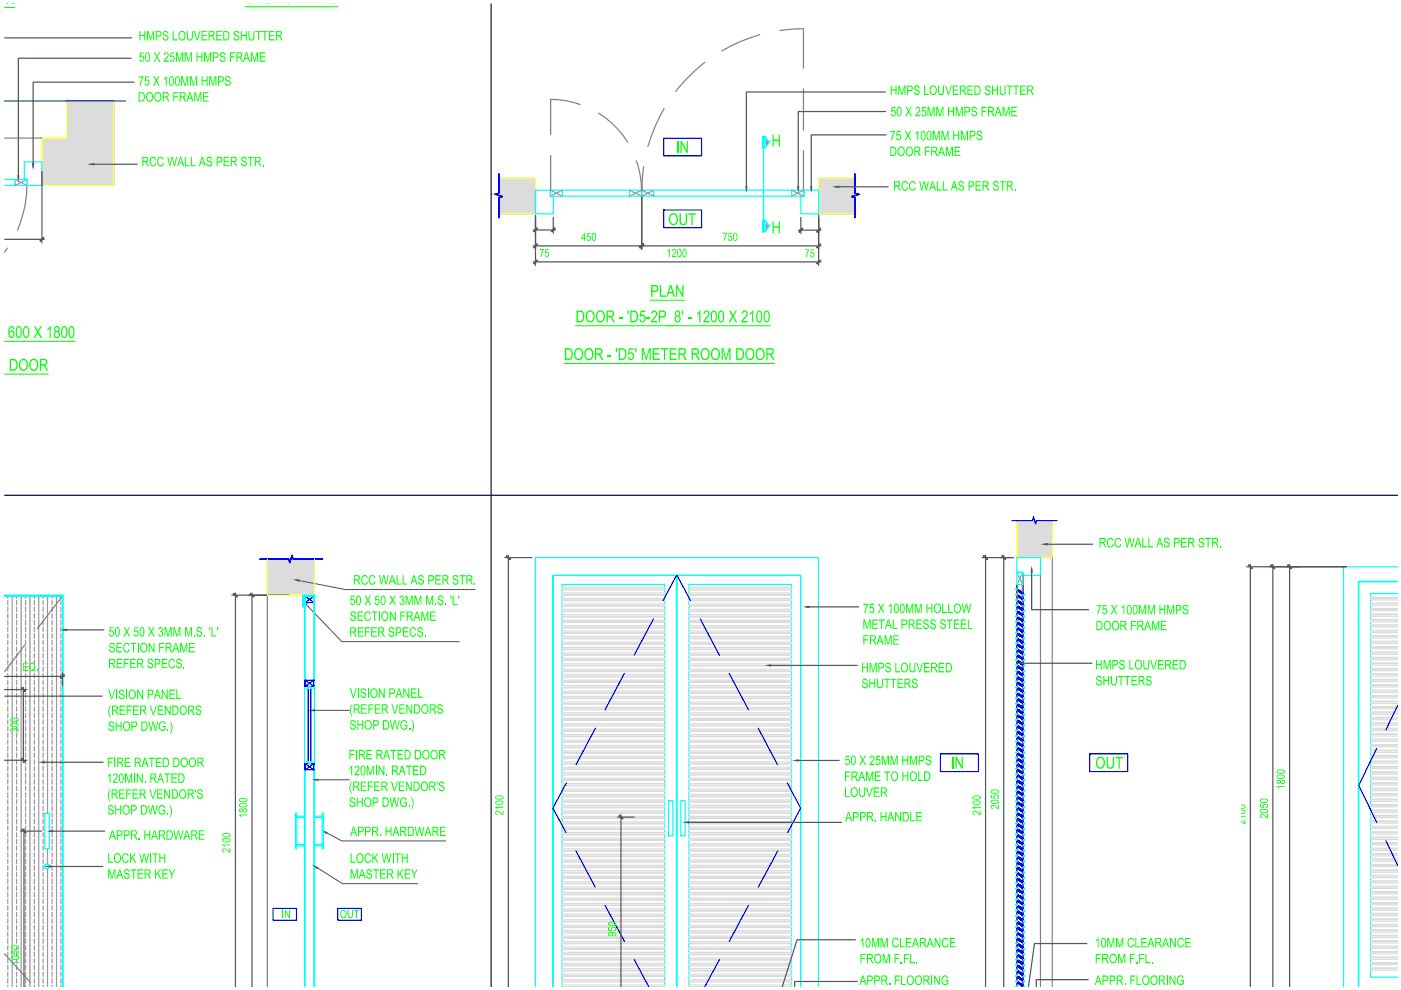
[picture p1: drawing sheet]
<svg xmlns="http://www.w3.org/2000/svg" width="297mm" height="210mm" viewBox="0 0 297 210" stroke-linecap="round" stroke-linejoin="round" font-family="sans-serif">
<!-- layer: wall hatch -->
<g fill="#dcdcdc" stroke="#dcdcdc" stroke-width=".21">
<path d="M14.1 21.4v7.9h10zM14.1 21.4h10v7.9z"/>
<path d="M8.9 29.3v10h15.2zM8.9 29.3h15.2v10z"/>
</g>
<!-- layer: RCC -->
<path d="M14.1 21.4v7.9h-5.2v10h15.2v-17.9" fill="none" stroke="#ff0" stroke-width=".25"/>
<!-- layer: DOOR -->
<path d="M1 38h4.7v1.3h-4.7M3.2 38v1.3M5.2 34.3h3.7v5h-3.1v-1.3h-.6z" fill="none" stroke="#0ff" stroke-width=".25"/>
<!-- layer: hatch -->
<path d="M3.2 38l2.5 1.3M5.7 38l-2.5 1.3" fill="none" stroke="#989898" stroke-width=".25"/>
<!-- layer: DOOR -->
<path d="M5.7 39.3a24.2 24.2 0 0 1-2 9.5M1.6 52.6l-.6 .9" fill="none" stroke="#808080" stroke-width=".25"/>
<path d="M1 21.4h25.6" fill="none" stroke="#00f" stroke-width=".25"/>
<!-- layer: Text -->
<path d="M1 1.6h2.2" fill="none" stroke="#0f0" stroke-width=".21"/>
<g fill="#0f0">
<path d="M.9 .8h.2z"/>
<path d="M1.4 .8h1.6z"/>
</g>
<path d="M51.9 1.4h19.8" fill="none" stroke="#0f0" stroke-width=".21"/>
<g fill="#0f0">
<path d="M29.5 6.6h.3v.8h.8v-.8h.2v2h-.2v-1h-.8v1h-.3z"/>
<path d="M31.2 6.6h.3l.4 1.7 .5-1.7h.3v2h-.2v-1.7l-.5 1.7h-.2l-.4-1.7v1.7h-.2z"/>
<path d="M34.6 6.8l.3-.3 .5 .1 .3 .5h-.2l-.3-.3-.4 .1a.33 .33 0 0 0 0 .4 .33 .33 0 0 0 .4 .1l.5 .5v.4l-.2 .2-.7 .1-.3-.5v-.2h.2l.1 .4h.5a.39 .39 0 0 0 .2-.5 .39 .39 0 0 0-.5-.2l-.5-.3z"/>
<path d="M36.6 6.6h.2v1.7h.8v.3h-1z"/>
<path d="M39.6 6.6h.2l.1 1.6 .3 .2a.38 .38 0 0 0 .4-.5l.1-1.3h.2l-.1 1.8-.5 .2-.5-.2z"/>
<path d="M41.1 6.6h.2l.5 1.8 .5-1.8h.2l-.6 2h-.2z"/>
<path d="M42.7 6.6h1.2v.2h-1v.6h.9v.2h-.9v.7h1v.3h-1.2z"/>
<path d="M45.8 6.6h1.2v.2h-.9v.6h.8v.2h-.8v.7h.9v.3h-1.2z"/>
<path d="M49.7 6.7l.2-.2 .5 .1 .3 .5h-.2l-.3-.3-.4 .1a.33 .33 0 0 0 0 .4 .33 .33 0 0 0 .4 .1l.4 .2 .2 .3-.1 .4-.2 .2-.6 .1-.4-.5v-.2h.2l.1 .4h.5a.37 .37 0 0 0 .2-.5 .37 .37 0 0 0-.5-.2l-.4-.3z"/>
<path d="M51.1 6.6h.2v.8h.8v-.8h.2v2h-.2v-1h-.8v1h-.2z"/>
<path d="M52.7 6.6h.2v1.6l.4 .2a.48 .48 0 0 0 .4-.7v-1.1h.2l-.1 1.8-.4 .2-.6-.2z"/>
<path d="M54.1 6.6h1.3v.2h-.5v1.8h-.2v-1.8h-.6z"/>
<path d="M55.5 6.6h1.3v.2h-.5v1.8h-.3v-1.8h-.5z"/>
<path d="M57 6.6h1.2v.2h-1v.6h.9v.2h-.9v.7h1v.3h-1.2z"/>
<path d="M29.4 16.2h1l-.5 1.2-.1 .8h-.2l.1-.6 .5-1.2h-.8z"/>
<path d="M30.8 16.2h.8v.2h-.6l-.1 .6 .2-.2 .4 .1 .2 .5-.3 .7h-.5l-.3-.5h.2l.1 .3a.41 .41 0 0 0 .6-.2 .41 .41 0 0 0-.1-.5l-.3-.2-.2 .3-.3-.1z"/>
<path d="M32.5 16.2h.2l.4 .7 .5-.7h.2l-.5 .9 .6 1.1h-.3l-.5-.9-.4 .9h-.3l.6-1.1z"/>
<path d="M35.2 16.2h.1v2h-.2v-1.6l-.3 .3v-.2z"/>
<path d="M38.4 16.2h.3l.5 1.7 .5-1.7h.2v2h-.2v-1.7l-.4 1.7h-.2l-.5-1.7v1.7h-.2z"/>
<path d="M40.3 16.2h.3l.4 1.7 .5-1.7h.3v2h-.2v-1.7l-.5 1.7h-.2l-.4-1.7v1.7h-.2z"/>
<path d="M42.8 16.2h.2v.8h.8v-.8h.2v2h-.2v-1h-.8v1h-.2z"/>
<path d="M44.4 16.2h.3l.4 1.7 .5-1.7h.3v2h-.2v-1.7l-.5 1.7h-.2l-.4-1.7v1.7h-.2z"/>
<path d="M47.8 16.3l.7-.1 .3 .1 .1 .4h-.2l-.3-.3-.4 .1a.36 .36 0 0 0 0 .4 .36 .36 0 0 0 .4 .1l.4 .2 .1 .3-.1 .6-.7 .1-.4-.5v-.2h.1l.3 .4h.5a.5 .5 0 0 0 0-.6 .5 .5 0 0 0-.6-.1l-.3-.4z"/>
<path d="M36.7 19.5h1.1v.3h-.8v.6h.7v.2h-.7v.9h-.3z"/>
<path d="M41.2 19.5h.3l.5 1.7 .4-1.7h.3v2h-.2v-1.6l-.5 1.6h-.1l-.5-1.7v1.7h-.2z"/>
<path d="M43.1 19.5h1.1v.3h-.9v.6h.9v.2h-.9v.7h.9v.2h-1.1z"/>
<path d="M31.9 33.5l.7-.3 .5 .5-.2 .2-.2-.4-.3-.1-.2 .1-.2 .4v.8l.3 .3h.3l.3-.4h.2l-.1 .4-.4 .3-.4-.1-.4-.3-.1-.9z"/>
<path d="M33.5 33.5l.7-.3 .5 .4v.2l-.2 .1-.2-.4h-.4l-.3 .4v.7l.3 .4h.3l.3-.4h.3l-.2 .4-.4 .3-.5-.1-.3-.4-.1-.7z"/>
<path d="M35.5 33.3h.2l.3 1.7 .4-1.7h.2l.4 1.7 .3-1.7h.2l-.4 1.9h-.2l-.4-1.7-.4 1.7h-.2z"/>
<path d="M39.2 33.3h.2v1.7h.8v.2h-1z"/>
<path d="M40.5 33.3h.2v1.7h.7v.2h-.9z"/>
<path d="M43.9 33.4l.3-.2 .5 .1 .3 .3v.2h-.3a.37 .37 0 0 0-.4-.4 .37 .37 0 0 0-.3 .5 .37 .37 0 0 0 .5 .2l.3 .1 .2 .4-.2 .6h-.7l-.2-.2-.2-.4h.2l.3 .4h.3a.35 .35 0 0 0 .3-.4 .35 .35 0 0 0-.4-.2l-.6-.5z"/>
<path d="M47.4 33.3h1.2v.2h-1v.6h.9v.2h-.9v.7h1v.2h-1.2z"/>
<path d="M51.2 33.4l.4-.2 .4 .1 .3 .5h-.2a.34 .34 0 0 0-.3-.4 .34 .34 0 0 0-.4 .3 .34 .34 0 0 0 .2 .4l.6 .1 .2 .4-.2 .5-.3 .2-.5-.1-.3-.3v-.3h.2l.3 .4h.3l.3-.2-.1-.3-.9-.4z"/>
<path d="M52.5 33.3h1.3v.2h-.5v1.7h-.3v-1.7h-.5z"/>
<path d="M55.7 35h.2v.2h-.2z"/>
<path d="M29.7 11.1h.8v.2h-.6l-.1 .6 .5-.1 .3 .5-.3 .8h-.5l-.3-.5h.2l.1 .2a.41 .41 0 0 0 .6-.1 .41 .41 0 0 0-.1-.6l-.3-.1-.2 .2-.3-.1z"/>
<path d="M32.6 11.1h.3l.4 .7 .4-.7h.3l-.6 1 .6 1h-.3l-.4-.9-.5 .9h-.2l.6-1z"/>
<path d="M35 11.2l.4-.1 .3 .2 .1 .5-.8 1.1h.8v.2h-1.1l.9-1.5a.3 .3 0 0 0-.4-.3 .3 .3 0 0 0-.2 .4h-.2z"/>
<path d="M36.2 11.1h.8v.2h-.7l-.1 .6 .5-.1 .3 .4-.1 .7-.2 .2h-.5l-.2-.5h.2l.2 .3h.3l.1-.3v-.4a.31 .31 0 0 0-.3-.2 .31 .31 0 0 0-.3 .2l-.2-.1z"/>
<path d="M37.3 11.1h.3l.5 1.7 .5-1.7h.2v2h-.2v-1.7l-.4 1.7h-.2l-.5-1.7v1.7h-.2z"/>
<path d="M39.2 11.1h.3l.5 1.7 .4-1.7h.3v2h-.2v-1.7l-.5 1.7h-.2l-.4-1.7v1.7h-.2z"/>
<path d="M41.7 11.1h.2v.8h.8v-.8h.2v2h-.2v-1h-.8v1h-.2z"/>
<path d="M43.3 11.1h.3l.4 1.7 .5-1.7h.3v2h-.2v-1.7l-.5 1.7h-.2l-.4-1.7v1.7h-.2z"/>
<path d="M46.7 11.2l.5-.2 .4 .2 .2 .4-.2 .1a.35 .35 0 0 0-.2-.5 .35 .35 0 0 0-.5 .2 .35 .35 0 0 0 .2 .5l.7 .3v.6l-.3 .3h-.5l-.3-.2-.1-.5h.1l.3 .5 .5-.1a.51 .51 0 0 0-.1-.6 .51 .51 0 0 0-.5-.1l-.3-.4z"/>
<path d="M48.8 11.1h1v.2h-.8v.6h.7v.3h-.7v.9h-.2z"/>
<path d="M53.2 11.1h.3l.5 1.7 .4-1.7h.3v2h-.2v-1.7l-.4 1.7h-.3l-.4-1.7v1.7h-.2z"/>
<path d="M55.1 11.1h1.1v.2h-.9v.6h.9v.3h-.9v.7h1v.2h-1.2z"/>
<path d="M33 6.6h.9l.3 .4v.4l-.2 .3-.8 .1v.8h-.2zM33.2 6.8v.7l.8-.1-.1-.6z"/>
<path d="M38 6.8l.4-.3h.4l.4 .5 .1 .9-.3 .6-.5 .1-.6-.4-.1-.8zM38.2 6.9l-.1 1 .2 .4 .4 .1 .4-.5v-.8l-.4-.3z"/>
<path d="M44.2 6.6h1l.2 .2 .1 .6-.5 .2 .6 1h-.2l-.6-.9h-.3v.9h-.3zM44.5 6.8v.6h.6l.2-.1a.33 .33 0 0 0-.4-.5z"/>
<path d="M47.3 6.6h.9l.4 .4v.9l-.4 .6-.9 .1zM47.5 6.8v1.5h.6l.3-.3v-.9l-.2-.3z"/>
<path d="M58.5 6.6h1l.2 .2v.7l-.4 .1 .6 1h-.3l-.5-.9h-.4v.9h-.2zM58.7 6.8v.6h.5a.32 .32 0 0 0 .4-.3 .32 .32 0 0 0-.4-.3z"/>
<path d="M36 16.4l.5-.2 .3 .3 .1 1.2-.4 .5-.4-.1-.2-.3zM36.2 16.4l-.1 1.3 .2 .3 .4-.3v-.9a.34 .34 0 0 0-.5-.4z"/>
<path d="M37.3 16.3l.2-.1h.3l.3 .4v1.1l-.3 .5-.4-.1-.3-.4v-.8zM37.5 16.4l-.2 .4v.8a.3 .3 0 0 0 .3 .4 .3 .3 0 0 0 .3-.4v-1z"/>
<path d="M46.2 16.2h1l.3 .4v.4l-.3 .3h-.8v.9h-.2zM46.4 16.4v.7l.8-.1v-.4l-.1-.2z"/>
<path d="M29.4 19.5h.8l.4 .3 .1 .9-.3 .7-1 .1zM29.6 19.8v1.5h.6l.3-.4v-.8l-.3-.3z"/>
<path d="M31.2 19.8l.2-.3h.5l.4 .3 .2 1.1-.4 .5-.6 .2-.4-.4-.2-.9zM31.4 19.8l-.2 .5v.6l.3 .4h.4l.4-.5-.1-.7-.3-.3z"/>
<path d="M32.9 19.7l.7-.2 .5 .5 .1 .9-.5 .6-.4 .1-.5-.5-.1-.8zM33.2 19.8l-.3 .4v.5l.1 .4 .5 .3 .5-.4v-.7l-.3-.5z"/>
<path d="M34.5 19.5h.9l.3 .2 .1 .6-.5 .3 .6 .9h-.3l-.5-.9h-.4v.9h-.2zM34.7 19.8v.6h.5a.34 .34 0 0 0 .4-.3 .34 .34 0 0 0-.4-.3z"/>
<path d="M38.1 19.5h.9l.3 .2v.7l-.4 .2 .6 .9h-.3l-.5-.9h-.4v.9h-.2zM38.3 19.8v.6l.8-.1-.1-.5z"/>
<path d="M40.1 19.5h.3l.6 2h-.2l-.2-.6h-.7l-.1 .6h-.3zM40.3 19.8l-.3 .9h.5z"/>
<path d="M30.2 33.3l1.1 .1 .2 .3-.1 .4-.4 .3 .6 .8h-.3l-.6-.8h-.3v.8h-.2zM30.4 33.5v.6h.4a.34 .34 0 0 0 .4-.3 .34 .34 0 0 0-.3-.3z"/>
<path d="M38.2 33.3h.2l.7 1.9h-.3l-.2-.5h-.6l-.2 .5h-.3zM38.3 33.5l-.3 .9h.6z"/>
<path d="M42.8 33.3h.2l.6 1.9h-.2l-.2-.5h-.7l-.1 .5h-.2zM42.9 33.5l-.3 .9h.6z"/>
<path d="M45.9 33.3h.9l.4 .4-.3 .7h-.8v.8h-.2zM46.1 33.5v.7h.6l.2-.3a.32 .32 0 0 0 0-.3 .32 .32 0 0 0-.3-.1z"/>
<path d="M48.9 33.3l1.2 .1 .1 .7-.5 .3 .6 .8h-.2l-.6-.8h-.4v.8h-.2zM49.1 33.5v.6h.5a.34 .34 0 0 0 .4-.2 .34 .34 0 0 0-.3-.4z"/>
<path d="M54 33.3h.9l.3 .1v.7l-.4 .3 .6 .8h-.2l-.6-.8h-.4v.8h-.2zM54.2 33.5v.6l.8-.1-.1-.5z"/>
<path d="M30.9 11.3l.5-.2 .3 .4 .1 1.1-.3 .5-.5-.1-.2-.3zM31.1 11.3l-.1 .3v1.1a.32 .32 0 0 0 .5 .1 .32 .32 0 0 0 .1-.4v-.8a.3 .3 0 0 0-.2-.3 .3 .3 0 0 0-.3 0z"/>
<path d="M45.1 11.1h1l.3 .4-.1 .5-.2 .2-.8 .1v.8h-.2zM45.3 11.3v.8l.8-.1v-.5l-.1-.2z"/>
<path d="M50.1 11.1h.9l.3 .2 .1 .6-.5 .3 .6 .9h-.2l-.5-.9h-.5v.9h-.2zM50.3 11.3v.7l.8-.1a.33 .33 0 0 0 .1-.4 .33 .33 0 0 0-.4-.2z"/>
<path d="M52.2 11.1h.2l.6 2h-.2l-.2-.6h-.7l-.1 .6h-.3zM52.3 11.3l-.3 1h.5z"/>
</g>
<path d="M1 72.4h15" fill="none" stroke="#0f0" stroke-width=".21"/>
<g fill="#0f0">
<path d="M7.2 69.2h.3l.5 .9 .6-.9h.3l-.7 1.1 .7 1.4h-.3l-.6-1.1-.6 1.1h-.3l.8-1.4z"/>
<path d="M10.6 69.1h.2v2.6h-.3v-2l-.5 .3v-.2z"/>
<path d="M1.9 69.4l.7-.3 .3 .2 .1 .5h-.2v-.1a.35 .35 0 0 0-.5-.3 .35 .35 0 0 0-.2 .4l-.1 .5 .2-.2 .4-.1 .4 .5v.6l-.3 .6-.6-.1-.3-.5-.1-.7zM2.3 70.3l-.3 .4 .1 .4a.43 .43 0 0 0 .6 .2 .43 .43 0 0 0 .1-.6l-.2-.4z"/>
<path d="M3.5 69.4l.6-.3 .3 .2 .2 .4v1.2l-.1 .5-.3 .3-.5-.1-.3-.5-.1-.8zM3.8 69.4l-.2 .8v.8a.38 .38 0 0 0 .5 .4 .38 .38 0 0 0 .3-.5l-.1-1.1a.36 .36 0 0 0-.5-.4z"/>
<path d="M5.1 69.4l.3-.3 .4 .1 .3 .6v1.3l-.2 .5-.3 .1-.6-.3-.1-.4v-1zM5.4 69.4l-.3 .6 .2 1.3a.35 .35 0 0 0 .5 .1 .35 .35 0 0 0 .1-.5v-1.2l-.2-.3z"/>
<path d="M11.6 69.3l.5-.2 .5 .4v.5l-.3 .3 .4 .4v.4l-.3 .5-.4 .1-.4-.2-.2-.4 .1-.6a.19 .19 0 0 0 .2-.2 .19 .19 0 0 0-.1-.2l-.1-.5zM11.7 69.8a.4 .4 0 0 0 .8 0 .4 .4 0 0 0-.8 0zM11.9 70.5l-.3 .3 .2 .5a.46 .46 0 0 0 .7-.3 .46 .46 0 0 0-.6-.6z"/>
<path d="M13.3 69.2h.5l.4 .6v1.4l-.5 .5-.5-.2-.2-.7v-1zM13.5 69.4l-.3 .6v.9l.1 .4 .4 .1 .3-.3v-1.1l-.1-.5z"/>
<path d="M14.8 69.3l.3-.2 .4 .1 .3 .6-.1 1.3-.1 .3-.4 .3-.5-.3-.2-.5v-1zM14.9 69.5l-.1 .4v1.2a.4 .4 0 0 0 .6 .2 .4 .4 0 0 0 .1-.5v-1a.35 .35 0 0 0-.2-.4 .35 .35 0 0 0-.4 .1z"/>
</g>
<!-- layer: DIM -->
<path d="M8.9 36.3v15.2M1 50.7h8.4" fill="none" stroke="#545454" stroke-width=".25"/>
<!-- layer: 0 -->
<path d="M9.2 50.3l-.7 .8 .1 .1zM9.2 50.3l.1 .1-.7 .8z" fill="#545454" stroke="#545454" stroke-width=".21"/>
<!-- layer: Text -->
<path d="M1 79.3h9.2" fill="none" stroke="#0f0" stroke-width=".21"/>
<g fill="#0f0">
<path d="M2.1 76.1h1.1l.4 .4 .1 1.2-.1 .5-.4 .4h-1.1zM2.3 76.4v1.9h.8l.3-.5v-1.1l-.4-.3z"/>
<path d="M4.2 76.4l.5-.3h.5l.6 .5 .1 1.2-.5 .8h-.6l-.6-.4-.2-1.2zM4.5 76.5l-.2 .7 .1 .7 .2 .4h.6l.4-.5v-1l-.4-.4z"/>
<path d="M6.5 76.4l.4-.3h.5l.6 .6v1.2l-.5 .7h-.8l-.4-.6-.1-.8zM6.7 76.5l-.2 .5v.9l.4 .4h.6l.3-.7-.1-.8-.4-.4z"/>
<path d="M8.5 76.1h1.1l.3 .3 .1 .6-.2 .4-.3 .1 .3 .3 .4 .8h-.3l-.7-1.1h-.5v1.1h-.2zM8.7 76.4v.8h.8l.2-.3a.4 .4 0 0 0-.3-.5z"/>
</g>
<!-- layer: ELE-1 -->
<path d="M1 29.3h7.9" fill="none" stroke="#808080" stroke-width=".25"/>
<!-- layer: DIM -->
<g fill="#545454" stroke="#545454" stroke-width=".21">
<path d="M19.1 34.8l.8-.1v.3z"/>
<path d="M6.9 34.7h.3l-.2 .8z"/>
<path d="M3.8 37.3h.2l-.1 .7z"/>
</g>
<path d="M1 8h26.9M27.8 12.3h-23.9v25M28.4 17.4h-21.4v17.3M19.9 34.8h9.2" fill="none" stroke="#545454" stroke-width=".25"/>
<!-- layer: Text -->
<g fill="#0f0">
<path d="M188.8 18.1h.3v.9h.8v-.9h.2v2h-.2v-.9h-.8v.9h-.3z"/>
<path d="M190.5 18.1h.3l.4 1.7 .5-1.7h.3v2h-.2v-1.6l-.5 1.6h-.2l-.5-1.7v1.7h-.1z"/>
<path d="M193.9 18.3l.6-.2 .4 .4v.2h-.2l-.1-.3-.6 .1 .1 .4 .6 .2 .3 .3-.1 .5-.3 .3-.6-.1-.3-.6h.2l.1 .3 .4 .1a.37 .37 0 0 0 .4-.4 .37 .37 0 0 0-.5-.3l-.5-.2z"/>
<path d="M195.9 18.1h.2v1.8h.8v.2h-1z"/>
<path d="M198.9 18.1h.2v1.4l.2 .4 .6-.1v-1.7h.3v1.5l-.4 .5h-.6l-.2-.3z"/>
<path d="M200.4 18.1h.2l.5 1.8 .5-1.8h.2l-.6 2h-.2z"/>
<path d="M202 18.1h1.2v.3h-1v.6h.9v.2h-.9v.7h1v.2h-1.2z"/>
<path d="M205.1 18.1h1.1v.3h-.9v.6h.9v.2h-.9v.7h1v.2h-1.2z"/>
<path d="M209 18.3l.2-.2 .6 .1 .2 .3-.2 .2a.38 .38 0 0 0-.4-.4 .38 .38 0 0 0-.3 .4 .38 .38 0 0 0 .5 .3l.4 .4v.4l-.2 .3h-.8l-.3-.6h.3l.1 .3 .3 .1a.35 .35 0 0 0 .4-.3 .35 .35 0 0 0-.4-.4l-.6-.4z"/>
<path d="M210.3 18.1h.2v.9h.9v-.9h.2v2h-.2v-.9h-.9v.9h-.2z"/>
<path d="M212 18.1h.2v1.5a.44 .44 0 0 0 .6 .3 .44 .44 0 0 0 .2-.6v-1.2h.2l-.1 1.7-.4 .4-.6-.1-.1-.4z"/>
<path d="M213.4 18.1h1.3v.3h-.5v1.7h-.2v-1.7h-.6z"/>
<path d="M214.8 18.1h1.3v.3h-.6v1.7h-.2v-1.7h-.5z"/>
<path d="M216.3 18.1h1.2v.3h-1v.6h.9v.2h-.9v.7h1v.2h-1.2z"/>
<path d="M188.8 27.8h1l-.5 1.2-.1 .7h-.2v-.5l.5-1.2h-.7z"/>
<path d="M190.2 27.8h.8v.2h-.7l-.1 .5 .3-.1 .3 .1 .3 .4-.1 .5-.3 .3h-.5l-.2-.5h.2v.2a.42 .42 0 0 0 .7-.1 .42 .42 0 0 0-.2-.6l-.7 .1z"/>
<path d="M191.8 27.7h.3l.4 .8 .5-.8h.2l-.6 1 .6 1h-.2l-.5-.8-.5 .8h-.2l.6-1z"/>
<path d="M194.6 27.7h.1v2h-.2v-1.5l-.4 .3v-.3z"/>
<path d="M197.7 27.7h.4l.4 1.7 .5-1.7h.3v2h-.2v-1.6l-.5 1.6h-.2l-.4-1.6v1.6h-.3z"/>
<path d="M199.6 27.7h.3l.5 1.7 .5-1.7h.2v2h-.1v-1.6l-.5 1.6h-.2l-.5-1.6v1.6h-.2z"/>
<path d="M202.1 27.7h.2v.9h.9v-.9h.2v2h-.2v-.9h-.9v.9h-.2z"/>
<path d="M203.7 27.7h.3l.5 1.7 .5-1.7h.2v2h-.2v-1.6l-.4 1.6h-.2l-.5-1.6v1.6h-.2z"/>
<path d="M207.1 27.9l.3-.2h.5l.3 .3v.3h-.2l-.2-.4-.4 .1-.1 .1 .1 .4 .6 .1 .2 .3 .1 .4-.3 .4h-.6l-.3-.3-.1-.3h.2l.1 .3 .2 .1h.3l.3-.2-.1-.4-.9-.3z"/>
<path d="M196.1 31.1h1v.3h-.8v.5h.8v.3h-.8v.9h-.2z"/>
<path d="M200.5 31.1h.4l.4 1.7 .5-1.7h.3v2h-.3v-1.7l-.4 1.7h-.2l-.5-1.7v1.7h-.2z"/>
<path d="M202.4 31.1h1.2v.3h-1v.5h.9v.3h-.9v.7h1v.2h-1.2z"/>
<path d="M191.4 38.6l.7-.2 .4 .4v.2h-.2l-.1-.3-.4-.1-.4 .4-.1 .7 .3 .4 .4 .1 .3-.5 .2 .1-.1 .4-.3 .2h-.5l-.4-.4-.1-.9z"/>
<path d="M192.9 38.7l.4-.3h.5l.3 .3v.3h-.2l-.1-.3-.4-.1-.3 .2-.1 .4 .2 .9 .4 .1 .3-.5 .2 .1-.2 .5-.5 .2-.5-.3-.2-.5z"/>
<path d="M194.9 38.4h.2l.3 1.7 .4-1.7h.2l.4 1.7 .3-1.7h.2l-.4 2h-.2l-.4-1.8-.4 1.8h-.2z"/>
<path d="M198.6 38.4h.2v1.8h.8v.2h-1z"/>
<path d="M199.9 38.4h.2v1.8h.8v.2h-1z"/>
<path d="M203.4 38.5l.6-.1 .3 .2 .1 .4h-.2l-.1-.3-.2-.1a.34 .34 0 0 0-.4 .4 .34 .34 0 0 0 .4 .3l.5 .2v.6l-.3 .3h-.6l-.2-.2-.1-.4 .2-.1v.3l.3 .2h.4l.2-.4-.2-.2-.8-.3-.1-.6z"/>
<path d="M206.8 38.4h1.2v.2h-.9v.7h.8v.2h-.8v.7h.9v.2h-1.2z"/>
<path d="M210.7 38.6l.2-.2h.6l.2 .6-.2-.1-.1-.2-.4-.1a.35 .35 0 0 0-.2 .4 .35 .35 0 0 0 .4 .3l.5 .2 .1 .4-.2 .4-.5 .2-.5-.3-.1-.4 .2-.1 .3 .5h.4l.2-.4-.9-.5-.1-.2z"/>
<path d="M212 38.4h1.2v.2h-.5v1.8h-.2v-1.8h-.5z"/>
<path d="M215.1 40.1h.2v.3h-.2z"/>
<path d="M189.1 22.7h.8v.2h-.7l-.1 .5 .3-.1 .3 .1 .2 .5v.4l-.3 .4-.5-.1-.2-.5h.2v.2a.42 .42 0 0 0 .7-.1 .42 .42 0 0 0-.2-.6l-.7 .1z"/>
<path d="M192 22.6h.2l.4 .8 .5-.8h.2l-.6 1 .7 1.1h-.3l-.4-.9-.5 .9h-.3l.6-1.1z"/>
<path d="M194.2 22.8l.5-.2 .4 .4-.1 .6-.6 .8h.7v.3h-1l.2-.6 .6-.6v-.3a.31 .31 0 0 0-.3-.4 .31 .31 0 0 0-.3 .5l-.2-.1z"/>
<path d="M195.5 22.7h.8v.2h-.6l-.1 .5h.5l.3 .3v.5l-.3 .4h-.5l-.3-.5 .3 .1a.36 .36 0 0 0 .5 .2 .36 .36 0 0 0 .1-.6 .34 .34 0 0 0-.3-.2 .34 .34 0 0 0-.4 .1h-.1z"/>
<path d="M196.6 22.6h.4l.4 1.8 .5-1.8h.3v2.1h-.2v-1.7l-.5 1.7h-.2l-.5-1.8v1.8h-.2z"/>
<path d="M198.5 22.6h.3l.5 1.8 .5-1.8h.2v2.1h-.1v-1.7l-.5 1.7h-.2l-.5-1.8v1.8h-.2z"/>
<path d="M201 22.6h.2v.9h.9v-.9h.2v2.1h-.2v-1h-.9v1h-.2z"/>
<path d="M202.6 22.6h.3l.5 1.8 .5-1.8h.2v2.1h-.2v-1.7l-.4 1.7h-.2l-.5-1.8v1.8h-.2z"/>
<path d="M206.1 22.8l.2-.2 .7 .2 .1 .4h-.2l-.2-.4-.4 .1-.1 .3 .8 .4 .2 .6-.2 .4-.4 .1-.4-.1-.2-.3-.1-.3h.2l.2 .4 .4 .1 .2-.2a.49 .49 0 0 0-.6-.6l-.3-.3z"/>
<path d="M208.1 22.6h1.1v.3h-.9v.6h.7v.2h-.7v1h-.2z"/>
<path d="M212.6 22.6h.3l.4 1.8 .5-1.8h.3v2.1h-.2v-1.7l-.5 1.7h-.2l-.4-1.8v1.8h-.2z"/>
<path d="M214.4 22.6h1.2v.3h-1v.6h.9v.2h-.9v.7h1v.3h-1.2z"/>
<path d="M192.3 18.1l1 .1 .2 .5-.2 .5-.8 .1v.8h-.2zM192.5 18.4v.7h.5a.36 .36 0 0 0 .3-.4 .36 .36 0 0 0-.4-.3z"/>
<path d="M197.3 18.4l.4-.3h.3l.4 .3 .2 .9-.4 .8-.5 .1-.5-.4-.1-1zM197.6 18.4l-.3 .4v.6l.2 .4 .4 .2 .4-.3 .1-.7-.3-.6z"/>
<path d="M203.5 18.1h.9l.3 .2 .1 .6-.5 .3 .6 .9h-.3l-.5-.9h-.4v.9h-.2zM203.7 18.4v.6h.6l.3-.2a.33 .33 0 0 0-.4-.4z"/>
<path d="M206.6 18.1h.8l.4 .4 .1 1-.3 .6h-1zM206.8 18.4v1.5h.6l.3-.4-.1-.8-.2-.3z"/>
<path d="M217.8 18.1l1.1 .1 .2 .6-.2 .3-.3 .1 .6 .9h-.3l-.5-.9h-.4v.9h-.2zM218 18.4v.6h.6l.2-.1a.32 .32 0 0 0 0-.4 .32 .32 0 0 0-.3-.1z"/>
<path d="M195.4 27.8h.5l.3 .5v1l-.1 .3-.4 .2-.3-.2-.2-.4v-.9zM195.6 28l-.2 .3 .1 1.1a.33 .33 0 0 0 .5 0 .33 .33 0 0 0 0-.4v-.8l-.2-.3z"/>
<path d="M196.6 27.9a.57 .57 0 0 1 .7 .1 .57 .57 0 0 1 .2 .6l-.1 .8-.3 .3a.78 .78 0 0 1-.7-1zM196.8 28l-.2 .4 .1 .8a.29 .29 0 0 0 .3 .4 .29 .29 0 0 0 .2-.4v-1.1l-.2-.2z"/>
<path d="M205.6 27.7l.9 .1 .3 .3v.4l-.2 .4h-.8v.8h-.2zM205.8 28v.7h.6l.2-.3a.34 .34 0 0 0-.4-.4z"/>
<path d="M188.8 31.1h.9l.3 .4 .1 .8-.4 .7-.9 .1zM189 31.4v1.5l.6-.1 .2-.3v-.8l-.2-.3z"/>
<path d="M190.5 31.4l.3-.3h.4l.5 .3 .1 1.1-.4 .5-.5 .1-.4-.2-.2-.6zM190.8 31.4l-.3 .3v.8l.3 .4h.3l.5-.4v-.7l-.3-.4z"/>
<path d="M192.2 31.4l.3-.3h.4l.5 .3 .1 1.1-.3 .5-.6 .1-.4-.3-.2-.5zM192.5 31.4l-.2 .3v.8l.3 .4h.3l.4-.4v-.7l-.3-.4z"/>
<path d="M193.8 31.1l1.1 .1 .2 .3-.1 .6a.18 .18 0 0 0-.3 .1 .18 .18 0 0 0 .2 .2l.3 .7h-.2l-.6-.9h-.3v.9h-.3zM194.1 31.3v.7l.8-.1-.1-.5z"/>
<path d="M197.4 31.1h1l.2 .2 .1 .6-.4 .3 .5 .9h-.2l-.6-.9h-.3v.9h-.3zM197.7 31.3v.7l.8-.1-.1-.5z"/>
<path d="M199.5 31.1h.2l.7 2h-.2l-.3-.6h-.6l-.2 .6h-.2zM199.6 31.3l-.3 1h.6z"/>
<path d="M189.6 38.4l1.1 .1 .1 .2-.1 .7a.18 .18 0 0 0-.2 .1 .18 .18 0 0 0 .1 .2l.4 .7h-.3l-.5-.9h-.4v.9h-.2zM189.8 38.6v.7h.5a.32 .32 0 0 0 .3-.3 .32 .32 0 0 0-.3-.4z"/>
<path d="M197.6 38.4h.2l.7 2h-.3l-.2-.6h-.6l-.2 .6h-.2zM197.7 38.6l-.3 1h.6z"/>
<path d="M202.2 38.4h.2l.7 2h-.3l-.2-.6h-.6l-.2 .6h-.2zM202.3 38.7l-.2 .9h.5z"/>
<path d="M205.4 38.4h.8l.4 .4-.1 .5-.2 .2-.7 .1v.8h-.2zM205.6 38.6v.8h.4a.36 .36 0 0 0 .4-.4 .36 .36 0 0 0-.4-.4z"/>
<path d="M208.3 38.4h1l.3 .2v.6l-.4 .3 .6 .9h-.3l-.5-.9h-.5v.9h-.2zM208.5 38.6v.7h.5a.32 .32 0 0 0 .4-.3 .32 .32 0 0 0-.4-.4z"/>
<path d="M213.4 38.4h1l.2 .2 .1 .6-.5 .3 .6 .9h-.2l-.6-.9h-.3v.9h-.3zM213.7 38.6v.7h.5a.32 .32 0 0 0 .3-.4 .32 .32 0 0 0-.3-.3z"/>
<path d="M190.3 22.8l.5-.2 .3 .5v1.2l-.4 .4-.4-.2-.2-.5v-.7zM190.5 22.9l-.2 .3 .1 1.1a.31 .31 0 0 0 .4 .1 .31 .31 0 0 0 .2-.4l-.1-.9-.2-.3z"/>
<path d="M204.5 22.6l.9 .1 .3 .3-.2 .7-.8 .2v.8h-.2zM204.7 22.9v.7h.6l.2-.2a.34 .34 0 0 0-.4-.5z"/>
<path d="M209.5 22.6l1 .1 .2 .1v.7l-.4 .2 .6 1h-.3l-.5-.9h-.4v.9h-.2zM209.7 22.9v.6h.4a.32 .32 0 0 0 .4-.3 .32 .32 0 0 0-.3-.3z"/>
<path d="M211.5 22.6h.3l.6 2.1h-.3l-.1-.7h-.7l-.2 .7h-.2zM211.6 22.8l-.2 1h.5z"/>
</g>
<!-- layer: DIM -->
<path d="M136.1 39.8v13.1M113 52.1h23.6M113.5 44.4v8.5" fill="none" stroke="#545454" stroke-width=".25"/>
<!-- layer: 0 -->
<g fill="#545454" stroke="#545454" stroke-width=".21">
<path d="M113.9 51.7l-.7 .9 .8-.8zM113.9 51.7l-.7 .9-.1-.1z"/>
<path d="M135.6 52.5l.1 .1 .7-.9zM136.4 51.7l.1 .1-.8 .8z"/>
</g>
<!-- layer: DIM -->
<g fill="#0f0">
<path d="M124.5 49.4h.7v.2h-.5l-.1 .4 .4-.1 .3 .5-.1 .5-.3 .2-.4-.1-.1-.4 .1 .1a.32 .32 0 0 0 .5 .1 .32 .32 0 0 0 .1-.5l-.2-.2-.5 .2z"/>
<path d="M123.9 49.3h.1v1.2h.2v.2h-.2v.4h-.2v-.4h-.6zM123.8 49.7l-.4 .8h.4z"/>
<path d="M125.6 49.5l.4-.2 .3 .4 .1 .9-.4 .5h-.3l-.2-.4zM125.8 49.5l-.2 .3v.8a.3 .3 0 0 0 .4 .3 .3 .3 0 0 0 .2-.5v-.7z"/>
</g>
<path d="M113 48.8h4.8M113.5 46.1v3.4M117.3 46.1v3.4" fill="none" stroke="#545454" stroke-width=".25"/>
<g fill="#0f0">
<path d="M114.4 52.8h.9l-.4 1-.1 .7h-.2v-.4l.5-1.1h-.7z"/>
<path d="M115.7 52.8h.6v.2h-.5l-.1 .5h.5l.2 .6-.2 .4-.4 .1-.3-.4 .2-.2a.34 .34 0 0 0 .5 .3 .34 .34 0 0 0 0-.6l-.2-.2-.5 .2z"/>
</g>
<!-- layer: 0 -->
<g fill="#545454" stroke="#545454" stroke-width=".21">
<path d="M113.9 48.3l-.7 .8 .8-.7zM113.9 48.3l-.8 .8z"/>
<path d="M116.9 49.1l.7-.8zM117.6 48.3l-.6 .8z"/>
</g>
<!-- layer: Text -->
<path d="M143.7 29.9v2.5" fill="none" stroke="#0f0" stroke-width=".25"/>
<g fill="#0f0">
<path d="M144.3 29.9h.3l1 2v-2h.2v2.5h-.2l-1.1-1.9v1.9h-.2z"/>
<path d="M144.1 45.2h.3v1.9l.3 .4 .4-.1 .2-.2 .1-2h.3l-.1 2-.3 .5-.6 .1-.6-.4z"/>
<path d="M145.9 45.2h1.6v.3h-.6v2.2h-.3v-2.2h-.7z"/>
<path d="M142.2 45.5l.3-.3h.5l.4 .2 .2 .4 .1 1.2-.5 .7h-.7l-.6-.6-.1-.9zM142.4 45.6l-.3 .5v.8l.4 .5 .5 .1 .4-.6v-.9l-.4-.5z"/>
</g>
<path d="M137.8 63.7h7.4" fill="none" stroke="#0f0" stroke-width=".21"/>
<g fill="#0f0">
<path d="M139.9 60.4h.3v2.2h1v.3h-1.3z"/>
<path d="M143.3 60.4h.3l1.1 2v-2h.2v2.5h-.2l-1.1-2v2h-.3z"/>
<path d="M138 60.4h1.1l.5 .5v.5l-.3 .4-1 .1v1h-.3zM138.3 60.7v.9h.6a.45 .45 0 0 0 .4-.4 .45 .45 0 0 0-.4-.5z"/>
<path d="M142 60.4h.3l.8 2.5h-.3l-.2-.7h-.8l-.3 .7h-.2zM142.2 60.7l-.4 1.2h.7z"/>
</g>
<path d="M122 69.1h41.3" fill="none" stroke="#0f0" stroke-width=".21"/>
<g fill="#0f0">
<path d="M131.3 67.3h.7v.3h-.7z"/>
<path d="M133 65.9h.3l-.1 .8h-.1z"/>
<path d="M135.8 65.9h1v.3h-.8l-.1 .6 .6-.1 .4 .5-.1 .8-.4 .4h-.3l-.4-.2-.1-.5 .2-.1 .2 .5h.4l.2-.8-.2-.3a.35 .35 0 0 0-.6 .2h-.2z"/>
<path d="M137.1 67.3h.7v.3h-.7z"/>
<path d="M138.2 66l.6-.2 .5 .4v.7l-1 1.2h1v.3h-1.3l.1-.5 1-1.2-.2-.5a.39 .39 0 0 0-.4-.1 .39 .39 0 0 0-.2 .5l-.3-.1z"/>
<path d="M141.3 68.8h1.6v.2h-1.6z"/>
<path d="M144.6 65.9h.3l-.1 .8h-.1z"/>
<path d="M145.8 67.3h.8v.3h-.8z"/>
<path d="M148.3 65.8h.2v2.6h-.2v-2l-.5 .3v-.3z"/>
<path d="M149.4 66l.3-.2 .4 .1 .3 .4-.1 .7-.9 1.1h1v.3h-1.3l.2-.6 .8-1 .1-.4a.39 .39 0 0 0-.5-.3 .39 .39 0 0 0-.3 .5l-.3-.1z"/>
<path d="M154.6 65.9h.3l.5 .9 .6-.9h.3l-.8 1.1 .8 1.4h-.3l-.6-1.1-.6 1.1h-.3l.7-1.4z"/>
<path d="M157.4 66l.6-.2 .5 .4v.7l-1 1.2h1v.3h-1.3l.1-.5 .9-1.2-.1-.5a.39 .39 0 0 0-.4-.1 .39 .39 0 0 0-.2 .5l-.3-.1z"/>
<path d="M159.6 65.8h.1v2.6h-.2v-2l-.5 .3v-.3z"/>
<path d="M122.2 65.9h1.1l.5 .5v1.3l-.2 .4-.3 .2-1.1 .1zM122.5 66.1v2l.7-.1 .3-.2 .1-.4-.1-1-.3-.2z"/>
<path d="M124.4 66.2l.4-.3 .4-.1 .4 .1 .3 .3 .2 1.3-.5 .7-.8 .2-.5-.5-.1-1zM124.8 66.2l-.3 .5v.8l.3 .5 .5 .1 .4-.4 .1-1.1-.5-.5z"/>
<path d="M126.6 66.1l.7-.3 .5 .1 .3 .5 .1 1.1-.5 .8-.7 .1-.6-.6v-1.1zM126.9 66.2l-.3 .6 .1 .9 .3 .4h.6l.3-.5v-1l-.5-.5z"/>
<path d="M128.6 65.9h1.2l.3 .2 .1 .7-.3 .3-.3 .1 .4 .3 .4 .9h-.4l-.4-.9-.3-.3h-.4v1.2h-.3zM128.9 66.1v.9l1-.2v-.4l-.1-.2z"/>
<path d="M133.6 65.9h1.1l.5 .4 .1 1.3-.3 .5-.3 .2-1.1 .1zM133.9 66.1v2l.7-.1 .4-.5v-1l-.4-.3z"/>
<path d="M139.7 65.9h1.2l.3 .5v.5l-.2 .3-1 .1v1.1h-.3zM140 66.1v.9h.7l.2-.3a.42 .42 0 0 0-.4-.6z"/>
<path d="M143.3 66l.5-.2 .4 .4v.5l-.3 .3 .4 .4v.4l-.3 .5-.4 .1-.4-.2-.2-.4 .1-.6a.21 .21 0 0 0 .2-.2 .21 .21 0 0 0-.2-.3v-.4zM143.3 66.5a.4 .4 0 0 0 .8 0 .4 .4 0 0 0-.8 0zM143.5 67.1l-.2 .4 .1 .5a.46 .46 0 0 0 .7-.3 .46 .46 0 0 0-.5-.6z"/>
<path d="M150.9 66l.4-.2 .3 .1 .4 .6-.1 1.3-.1 .3-.4 .3-.4-.1-.3-.5v-1.2zM151.2 66.1l-.2 .5v1.2a.4 .4 0 0 0 .6 .2 .4 .4 0 0 0 .1-.5v-1a.38 .38 0 0 0-.5-.4z"/>
<path d="M152.4 66.1l.6-.3 .3 .2 .2 .4v1.2l-.4 .8-.5-.1-.3-.5-.1-.8zM152.7 66.1l-.2 .8 .1 .9a.36 .36 0 0 0 .4 .3 .36 .36 0 0 0 .2-.5v-1.2a.36 .36 0 0 0-.5-.3z"/>
<path d="M160.5 66.1l.2-.2 .4-.1 .2 .1 .3 .5v1.1l-.1 .6-.3 .3h-.5l-.3-.5-.1-1.1zM160.8 66.1l-.2 .7 .1 1.2a.43 .43 0 0 0 .6 0 .43 .43 0 0 0 .1-.6l-.1-1.1-.3-.2z"/>
<path d="M162.2 65.9l.4-.1 .3 .1 .3 .8-.1 1.2-.2 .4-.3 .1-.5-.2-.2-.7v-1.1zM162.3 66.2l-.2 1.3 .4 .6h.2l.2-.3-.1-1.5a.3 .3 0 0 0-.2-.2 .3 .3 0 0 0-.3 .1z"/>
</g>
<!-- layer: 0 -->
<path d="M140.7 29.3h8.1v3.7h-8.1zM140.7 44.5h8.1v3.8h-8.1z" fill="none" stroke="#00f" stroke-width=".25"/>
<!-- layer: ROAD -->
<path d="M161.7 28.9h.2v2.5h-.2zM161.9 28.9v20.2M162.2 28.9l.9 1.3-.9 1.2zM161.7 46.7h.2v2.4h-.2zM162.2 46.7l.9 1.2-.9 1.2z" fill="none" stroke="#0ff" stroke-width=".25"/>
<!-- layer: HATCH1 -->
<g fill="#989898" stroke="#989898" stroke-width=".21">
<path d="M161.7 46.7h.2l-.2 .2z"/>
<path d="M161.7 46.9l.2-.2v2.3z"/>
<path d="M161.7 28.9h.2l-.2 .2z"/>
<path d="M161.7 29.1l.2-.2v2.3z"/>
<path d="M161.7 46.9v2.2l.2-.1zM161.7 49.1l.2-.1v.1z"/>
<path d="M162.2 46.7v1.9l.9-.7zM162.2 48.6l.9-.7-.9 1.2z"/>
<path d="M161.7 29.1v2.3l.2-.2zM161.7 31.4l.2-.2v.2z"/>
<path d="M162.2 28.9v1.9l.9-.6zM162.2 30.8l.9-.6-.9 1.2z"/>
</g>
<!-- layer: Text -->
<g fill="#0f0">
<path d="M163.8 28.6h.2v1h1.1v-1h.3v2.5h-.3v-1.2h-1.1v1.2h-.2z"/>
<path d="M163.8 47h.2v1h1.1v-1h.3v2.5h-.3v-1.2h-1.1v1.2h-.2z"/>
</g>
<!-- layer: DIM -->
<path d="M136.1 39.8v13.1M173.6 39.8v13.1M135.6 52.1h38.5" fill="none" stroke="#545454" stroke-width=".25"/>
<!-- layer: 0 -->
<g fill="#545454" stroke="#545454" stroke-width=".21">
<path d="M136.4 51.7l-.7 .9 .8-.8zM136.4 51.7l-.7 .9-.1-.1z"/>
<path d="M173.1 52.5l.1 .1 .7-.9zM173.9 51.7l.1 .1-.8 .8z"/>
</g>
<!-- layer: DIM -->
<g fill="#0f0">
<path d="M153.2 49.3h1l-.6 1.8h-.1v-.5l.5-1h-.8z"/>
<path d="M154.5 49.4h.7v.2h-.6v.4a.55 .55 0 0 1 .7 .6 .55 .55 0 0 1-.8 .4l-.2-.4 .2 .1a.33 .33 0 0 0 .5 .1 .33 .33 0 0 0 0-.5 .27 .27 0 0 0-.2-.2 .27 .27 0 0 0-.3 .2h-.1z"/>
<path d="M155.6 49.4l.4-.1 .3 .6v.9l-.3 .3h-.3l-.3-.4v-.9zM155.7 49.6l-.1 .2 .1 .9a.25 .25 0 0 0 .3 .3 .25 .25 0 0 0 .1-.4v-.9l-.1-.2z"/>
</g>
<path d="M113 55.5h61.1M113.5 46.1v10.2M173.6 46.1v10.2" fill="none" stroke="#545454" stroke-width=".25"/>
<!-- layer: 0 -->
<g fill="#545454" stroke="#545454" stroke-width=".21">
<path d="M113.9 55.1l-.7 .9zM113.1 55.9l.8-.8-.7 .9z"/>
<path d="M173.1 55.9l.1 .1 .7-.9zM173.9 55.1l-.7 .9z"/>
</g>
<!-- layer: DIM -->
<g fill="#0f0">
<path d="M141.9 52.8l.1-.1v1.8h-.1v-1.3l-.4 .2v-.2z"/>
<path d="M142.6 52.9l.4-.2 .3 .3 .1 .4-.7 .9h.7v.2h-.9v-.3l.7-.9a.28 .28 0 0 0-.3-.4 .28 .28 0 0 0-.2 .4l-.2-.1z"/>
<path d="M143.7 52.9l.4-.2 .4 .6-.1 .9-.3 .4-.3-.2-.2-.3zM143.9 52.9l-.1 .3v.9a.28 .28 0 0 0 .4 .2 .28 .28 0 0 0 .1-.4v-.8z"/>
<path d="M144.8 52.9l.4-.2 .3 .2 .1 .5-.1 .8a.46 .46 0 0 1-.6 .3 .46 .46 0 0 1-.2-.7zM145 52.9l-.1 1a.31 .31 0 0 0 .3 .4 .31 .31 0 0 0 .2-.5v-.4a.32 .32 0 0 0-.4-.5z"/>
</g>
<!-- layer: wall hatch -->
<g fill="#dcdcdc" stroke="#dcdcdc" stroke-width=".21">
<path d="M181.1 41.4h.1z"/>
<path d="M180.8 41.5h.2z"/>
<path d="M105.8 37.8v2.5h7.7zM105.8 37.8h7.7v2.5z"/>
<path d="M106.2 40.3l-.1 .2h.4zM106.2 40.3l7.3 .2h-7zM106.2 40.3l7.3 .2v-.2z"/>
<path d="M105.8 40.3v.2h.3zM105.8 40.3h.4l-.1 .2z"/>
<path d="M106.5 40.5l.3 .3h6.7zM106.5 40.5h7v.3z"/>
<path d="M106.1 40.5l.4 .3h.3zM106.1 40.5h.4l.3 .3z"/>
<path d="M105.8 40.5v.5h.9zM105.8 40.5h.3l.6 .5z"/>
<path d="M106.5 40.8l.2 .2h6.8zM106.5 40.8h7v.2z"/>
<path d="M105.8 41h.9zM105.8 41h.9z"/>
<path d="M106.5 41.1h7l-6.8-.1zM106.7 41h6.8v.1z"/>
<path d="M104.9 41.2h1.5l-.6-.2zM105.8 41h.9l-.3 .2z"/>
<path d="M106 41.4h.4l.1-.3zM106.5 41.1h.4l-.5 .3z"/>
<path d="M104.9 41.2l1.1 .2zM104.9 41.2h1.5l-.4 .2z"/>
<path d="M106 41.4h.4zM106 41.4h.4z"/>
<path d="M105.8 41.4h.2zM105.8 41.4h.2z"/>
<path d="M106 41.4l.3 .1zM106 41.4h.4z"/>
<path d="M105.9 41.4l.2 .1zM105.9 41.4l.2 .1z"/>
<path d="M106.3 41.6h7.2l-6.6-.5zM106.9 41.1h6.6v.5z"/>
<path d="M106.1 41.5l.2 .1zM106.1 41.5h.2z"/>
<path d="M106.3 41.6l.3 .1h6.9zM106.3 41.6h7.2v.1z"/>
<path d="M105.8 41.8h7.7l-6.9-.1zM106.6 41.7h6.9v.1z"/>
<path d="M105.8 41.8v3.5h7.7zM105.8 41.8h7.7v3.5z"/>
<path d="M173.6 37.8v2.5h7.7zM173.6 37.8h7.7v2.5z"/>
<path d="M180.6 40.5h.4l-.2-.2zM180.8 40.3l.5 .2zM180.8 40.3l.5 .2v-.2z"/>
<path d="M173.6 40.3v.2h7zM173.6 40.3h7.2l-.2 .2z"/>
<path d="M180.2 40.8h.4v-.3zM180.6 40.5h.4l-.4 .3z"/>
<path d="M173.6 40.5v.3h6.6zM173.6 40.5h7l-.4 .3z"/>
<path d="M180.4 41h.9l-.3-.5zM181 40.5h.3v.5z"/>
<path d="M180.4 41h.9zM180.4 41h.9z"/>
<path d="M173.6 40.8v.2h6.8zM173.6 40.8h7l-.2 .2z"/>
<path d="M173.6 41v.1h7zM173.6 41h6.8l.2 .1z"/>
<path d="M180.4 41l.3 .2h1.5zM180.4 41h.9l.9 .2z"/>
<path d="M180.7 41.2l.6 .2zM180.7 41.2h1.5l-.9 .2z"/>
<path d="M180.2 41.1l.4 .3h.5zM180.2 41.1h.4l.5 .3z"/>
<path d="M181.1 41.4h.1zM181.1 41.4h.2z"/>
<path d="M180.6 41.4h.5zM180.6 41.4h.5z"/>
<path d="M180.7 41.4l.3 .1zM180.7 41.4h.4z"/>
<path d="M173.6 41.1v.4h7.2zM173.6 41.1h6.6l.6 .4z"/>
<path d="M173.6 41.5l7.2 .1zM173.6 41.5l7.2 .1z"/>
<path d="M173.6 41.6v.1h7zM173.6 41.6h7.2l-.2 .1z"/>
<path d="M173.6 41.7v.1h7.7zM173.6 41.7h7l.7 .1z"/>
<path d="M173.6 41.8v3.5h7.7zM173.6 41.8h7.7v3.5z"/>
</g>
<!-- layer: RCC -->
<path d="M105.8 37.8h7.7v7.5h-7.7M181.3 37.8h-7.7v7.5h7.7" fill="none" stroke="#ff0" stroke-width=".25"/>
<!-- layer: DOOR -->
<path d="M105.8 36.9v4.1l-.9 .2 1.7 .5-.8 .1v4.4v-4.4l.8-.1-1.7-.5 .9-.2zM181.3 36.9v4.1l.9 .2-1.6 .5 .7 .1v4.4v-4.4l-.7-.1 1.6-.5-.9-.2z" fill="none" stroke="#00f" stroke-width=".25"/>
<path d="M113.5 40.3h3.1v1.4h.7v3.6h-3.8zM116.8 40.3h19.2v1.3h-19.2zM119.3 40.3v1.3M133.5 40.3v1.3M136.1 40.3h34.2v1.3h-34.2zM138.6 40.3v1.3M167.9 40.3v1.3M170.5 40.3h3.1v5h-3.8v-3.6h.7z" fill="none" stroke="#0ff" stroke-width=".25"/>
<!-- layer: hatch -->
<path d="M116.8 40.3l2.5 1.3M119.3 40.3l-2.5 1.3M133.5 40.3l2.5 1.3M136 40.3l-2.5 1.3M136.1 40.3l2.5 1.3M138.6 40.3l-2.5 1.3M167.9 40.3l2.4 1.3M170.3 40.3l-2.4 1.3" fill="none" stroke="#989898" stroke-width=".25"/>
<!-- layer: DOOR -->
<path d="M149.4 13.2a33.1 33.1 0 0 0-6.1 6.2M161.1 7.4a35.5 35.5 0 0 0-8.1 3.4M165.4 6.5l4.9-.4v8.4M170.3 18.8v8.8M116.8 32.9v7.4M123 22.2a17.8 17.8 0 0 0-6.2-1.1v7.4M126.9 24a19.1 19.1 0 0 1 6.2 6.1M134.9 34.1a17.8 17.8 0 0 1 1.1 6.2M136.5 35.3l-.4 5M140.8 23a35.5 35.5 0 0 0-3.4 8.1M170.3 31.9v8.4" fill="none" stroke="#808080" stroke-width=".25"/>
<!-- layer: Text -->
<path d="M119.5 77.1h44.8" fill="none" stroke="#0f0" stroke-width=".21"/>
<g fill="#0f0">
<path d="M128.8 75.3h.8v.3h-.8z"/>
<path d="M130.6 73.8h.3l-.1 .9h-.2z"/>
<path d="M133.3 73.9h1v.3h-.8l-.1 .6 .6-.1 .4 .5v.6l-.3 .5h-.7l-.3-.6 .2-.1 .2 .4a.46 .46 0 0 0 .5 0 .46 .46 0 0 0 .2-.5l-.3-.5-.8 .2z"/>
<path d="M134.7 73.8h.3l-.1 .9h-.2z"/>
<path d="M136.1 73.8h.3l.6 2.2 .6-2.2h.4v2.5h-.3v-2.1l-.6 2.1h-.2l-.6-2.1v2.1h-.2z"/>
<path d="M138.4 73.8h1.4v.3h-1.1v.8h1.1v.3h-1.1v.8h1.2v.3h-1.5z"/>
<path d="M140.1 73.8h1.6v.3h-.7v2.2h-.2v-2.2h-.7z"/>
<path d="M142 73.8h1.4v.3h-1.2v.8h1.1v.3h-1.1v.8h1.3v.3h-1.5z"/>
<path d="M153 73.8h.4l.6 2.2 .5-2.2h.4v2.5h-.3v-2.1l-.5 2.1h-.3l-.6-2.1v2.1h-.2z"/>
<path d="M119.8 73.8l1.1 .1 .4 .4 .2 .7-.1 .7-.6 .6h-1zM120.1 74.1v1.9h.7l.2-.2 .2-.4-.1-.9-.3-.3z"/>
<path d="M122 74l.4-.2h.5l.6 .6 .1 1.2-.2 .4-.5 .4-.6-.1-.5-.5-.1-.9zM122.3 74.2l-.3 .3v1l.3 .5 .5 .1 .5-.5v-1l-.1-.3-.4-.2z"/>
<path d="M124.2 74.1l.3-.3h.4l.7 .5 .2 .6v.7l-.5 .7-.7 .1-.6-.6-.1-1.1zM124.5 74.2l-.3 .6v.8l.4 .5h.4l.5-.5v-1l-.4-.5z"/>
<path d="M126.2 73.8h.9l.5 .2 .1 .8-.5 .4 .2 .2 .5 .9h-.3l-.4-.8-.4-.3h-.4v1.1h-.2zM126.4 74.1v.8l1-.1-.1-.6z"/>
<path d="M131.2 73.8l1 .1 .5 .4 .1 1.3-.5 .7h-1.1zM131.4 74.1v1.9h.8l.3-.5v-1l-.3-.3z"/>
<path d="M143.8 73.8l1.3 .1 .2 .2 .1 .8-.5 .3 .3 .4 .4 .7h-.4l-.3-.7-.4-.4h-.4v1.1h-.3zM144.1 74.1v.8h.8l.2-.2 .1-.3-.2-.2z"/>
<path d="M146.6 73.8l1.3 .1 .2 .2 .1 .8-.5 .3 .3 .4 .4 .7h-.4l-.3-.7-.4-.4h-.4v1.1h-.3zM146.9 74.1v.8h.8l.2-.2 .1-.3-.2-.2z"/>
<path d="M148.8 74.2l.6-.4h.4l.4 .4 .3 1-.1 .5-.4 .5-.7 .2-.5-.4-.3-.7zM149.1 74.2l-.3 .5 .1 .9 .3 .4 .6 .1 .4-.7-.1-.9-.5-.4z"/>
<path d="M151 74.1l.3-.2 .5-.1 .6 .4 .3 1.1-.2 .6-.4 .4-.7 .1-.4-.4-.3-.5v-.8zM151.3 74.2l-.3 .6v.8l.4 .5h.4l.5-.4v-1.1l-.4-.5z"/>
<path d="M156.1 73.8l1.1 .1 .4 .5 .1 1.1-.5 .8h-1.1zM156.4 74.1v1.9h.7l.3-.4v-1.1l-.3-.3z"/>
<path d="M158.4 74l.5-.2h.4l.6 .6v1.2l-.2 .5-.4 .3-.7-.1-.5-.6-.1-.9zM158.7 74.2l-.4 .5v.8l.4 .5 .4 .1 .5-.5v-.9l-.2-.5-.3-.1z"/>
<path d="M160.6 74l.3-.2h.6l.6 .7v1.2l-.6 .6-.6 .1-.6-.6-.1-1.1zM160.8 74.2l-.3 .6v.8l.3 .4 .5 .1 .5-.4v-1l-.4-.6z"/>
<path d="M162.5 73.8h.9l.5 .2 .1 .8-.5 .4 .4 .4 .3 .7h-.3l-.7-1.1h-.5v1.1h-.2zM162.7 74.1v.8h.8l.2-.2 .1-.3-.2-.2z"/>
</g>
<!-- layer: DIM -->
<path d="M169.3 48.8h4.8M169.8 46.1v3.4M173.6 46.1v3.4" fill="none" stroke="#545454" stroke-width=".25"/>
<g fill="#0f0">
<path d="M170.7 52.9h.9l-.4 1-.1 .7h-.2v-.4l.5-1.2h-.7z"/>
<path d="M171.9 52.9h.7v.1h-.6v.5l.4-.1 .3 .3-.1 .6-.3 .3-.4-.1-.2-.4h.3a.26 .26 0 0 0 .2 .3 .26 .26 0 0 0 .3-.3v-.1a.31 .31 0 0 0-.1-.4 .31 .31 0 0 0-.4 .1h-.2z"/>
</g>
<!-- layer: 0 -->
<g fill="#545454" stroke="#545454" stroke-width=".21">
<path d="M173.1 49.1l.1 .1 .7-.8zM173.9 48.4l.1 .1-.8 .7z"/>
<path d="M170.1 48.4l-.6 .8 .7-.7zM169.4 49.1l.7-.7-.6 .8z"/>
</g>
<!-- layer: DIM -->
<g fill="#545454" stroke="#545454" stroke-width=".21">
<path d="M177 39.6l.8-.1v.2z"/>
<path d="M171.9 39.6h.2l-.1 .7z"/>
<path d="M169.1 39.6h.3l-.2 .7z"/>
<path d="M158.1 39.6h.3l-.2 .7z"/>
</g>
<path d="M187.7 19.5h-29.5v20.1M177.8 39.6h10.5M187.8 23.7h-18.6v15.9M187.9 28.6h-15.9v11" fill="none" stroke="#545454" stroke-width=".25"/>
<!-- layer: hatch -->
<g fill="none" stroke="#989898" stroke-width=".25">
<path d="M1.7 126.4v.5M1.7 127.3v1M1.7 128.7v1M1.7 130.1v1M1.7 131.6v.9M1.7 133v.9M1.7 134.4v.9M1.7 135.7v1M1.7 137.2v.9M1.7 138.6v.9M1.7 140v.9M2.6 126.4v82.8"/>
<path d="M3.5 126.4v.5M3.5 127.3v1M3.5 128.7v1M3.5 130.1v1M3.5 131.6v.9M3.5 133v.9M3.5 134.4v.9M3.5 135.7v1M3.5 137.2v.9M3.5 138.6v.9M3.5 140v.9M4.5 126.4v82.8"/>
<path d="M5.4 126.4v.5M5.4 127.3v1M5.4 128.7v1M5.4 130.1v1M5.4 131.6v.9M5.4 133v.9M5.4 134.4v.9M5.4 135.7v1M5.4 137.2v.9M5.4 138.6v.9M5.4 140v.9M6.4 126.4v82.8"/>
<path d="M7.3 126.4v.5M7.3 127.3v1M7.3 128.7v1M7.3 130.1v1M7.3 131.6v.9M7.3 133v.9M7.3 134.4v.9M7.3 135.7v1M7.3 137.2v.9M7.3 138.6v.9M7.3 140v.9M8.2 126.4v82.8"/>
<path d="M9.1 126.4v.5M9.1 127.3v1M9.1 128.7v1M9.1 130.1v1M9.1 131.6v.9M9.1 133v.9M9.1 134.4v.9M9.1 135.7v1M9.1 137.2v.9M9.1 138.6v.9M9.1 140v.9M10.1 126.4v46.1"/>
<path d="M11 126.4v.5M11 127.3v1M11 128.7v1M11 130.1v1M11 131.6v.9M11 133v.9M11 134.4v.9M11 135.7v1M11 137.2v.9M11 138.6v.9M11 140v.9M12 126.4v82.8"/>
<path d="M12.9 126.4v.5M12.9 127.3v1M12.9 128.7v1M12.9 130.1v1M12.9 131.6v.9M12.9 133v.9M12.9 134.4v.9M12.9 135.7v1M12.9 137.2v.9M12.9 138.6v.9M12.9 140v.9M1.7 141.4v.9"/>
<path d="M1.7 142.8v.9M1.7 144.2v.9M1.7 145.6v.9M1.7 147v.9M1.7 148.4v.9M1.7 149.8v1M1.7 151.2v1M1.7 152.6v1M1.7 154v1M1.7 155.4v1M1.7 156.9v.9M1.7 158.3v.9"/>
<path d="M1.7 159.7v.9M3.5 141.4v.9M3.5 142.8v.9M3.5 144.2v.9M3.5 145.6v.9M3.5 147v.9M3.5 148.4v.9M3.5 149.8v1M3.5 151.2v1M3.5 152.6v1M3.5 154v1M3.5 155.4v1"/>
<path d="M3.5 156.9v.9M3.5 158.3v.9M3.5 159.7v.9M5.4 141.4v.9M5.4 142.8v.9M5.4 144.2v.9M5.4 145.6v.9M5.4 147v.9M5.4 148.4v.9M5.4 149.8v1M5.4 151.2v1M5.4 152.6v1"/>
<path d="M5.4 154v1M5.4 155.4v1M5.4 156.9v.9M5.4 158.3v.9M5.4 159.7v.9M7.3 141.4v.9M7.3 142.8v.9M7.3 144.2v.9M7.3 145.6v.9M7.3 147v.9M7.3 148.4v.9M7.3 149.8v1"/>
<path d="M7.3 151.2v1M7.3 152.6v1M7.3 154v1M7.3 155.4v1M7.3 156.9v.9M7.3 158.3v.9M7.3 159.7v.9M9.1 141.4v.9M9.1 142.8v.9M9.1 144.2v.9M9.1 145.6v.9M9.1 147v.9"/>
<path d="M9.1 148.4v.9M9.1 149.8v1M9.1 151.2v1M9.1 152.6v1M9.1 154v1M9.1 155.4v1M9.1 156.9v.9M9.1 158.3v.9M9.1 159.7v.9M11 141.4v.9M11 142.8v.9M11 144.2v.9"/>
<path d="M11 145.6v.9M11 147v.9M11 148.4v.9M11 149.8v1M11 151.2v1M11 152.6v1M11 154v1M11 155.4v1M11 156.9v.9M11 158.3v.9M11 159.7v.9M12.9 141.4v.9"/>
<path d="M12.9 142.8v.9M12.9 144.2v.9M12.9 145.6v.9M12.9 147v.9M12.9 148.4v.9M12.9 149.8v1M12.9 151.2v1M12.9 152.6v1M12.9 154v1M12.9 155.4v1M12.9 156.9v.9M12.9 158.3v.9"/>
<path d="M12.9 159.7v.9M1.7 161.1v.9M1.7 162.5v.9M1.7 163.9v.9M1.7 165.3v.9M1.7 166.7v.9M1.7 168.1v1M1.7 169.5v1M1.7 170.9v1M1.7 172.3v1M1.7 173.7v1M1.7 175.2v.9"/>
<path d="M1.7 176.6v.9M1.7 178v.9M1.7 179.4v.9M3.5 161.1v.9M3.5 162.5v.9M3.5 163.9v.9M3.5 165.3v.9M3.5 166.7v.9M3.5 168.1v1M3.5 169.5v1M3.5 170.9v1M3.5 172.3v1"/>
<path d="M3.5 173.7v1M3.5 175.2v.9M3.5 176.6v.9M3.5 178v.9M3.5 179.4v.9M5.4 161.1v.9M5.4 162.5v.9M5.4 163.9v.9M5.4 165.3v.9M5.4 166.7v.9M5.4 168.1v1M5.4 169.5v1"/>
<path d="M5.4 170.9v1M5.4 172.3v1M5.4 173.7v1M5.4 175.2v.9M5.4 176.6v.9M5.4 178v.9M5.4 179.4v.9M7.3 161.1v.9M7.3 162.5v.9M7.3 163.9v.9M7.3 165.3v.9M7.3 166.7v.9"/>
<path d="M7.3 168.1v1M7.3 169.5v1M7.3 170.9v1M7.3 172.3v1M7.3 173.7v1M7.3 175.2v.9M7.3 176.6v.9M7.3 178v.9M7.3 179.4v.9M9.1 161.1v.9M9.1 162.5v.9M9.1 163.9v.9"/>
<path d="M9.1 165.3v.9M9.1 166.7v.9M9.1 168.1v1M9.1 169.5v1M9.1 170.9v1M9.1 172.3v1M9.1 173.7v1M9.1 175.2v.9M9.1 176.6v.9M9.1 178v.9M9.1 179.4v.9M10.1 179.9v3.3"/>
<path d="M11 161.1v.9M11 162.5v.9M11 163.9v.9M11 165.3v.9M11 166.7v.9M11 168.1v1M11 169.5v1M11 170.9v1M11 172.3v1M11 173.7v1M11 175.2v.9M11 176.6v.9"/>
<path d="M11 178v.9M11 179.4v.9M12.9 161.1v.9M12.9 162.5v.9M12.9 163.9v.9M12.9 165.3v.9M12.9 166.7v.9M12.9 168.1v1M12.9 169.5v1M12.9 170.9v1M12.9 172.3v1M12.9 173.7v1"/>
<path d="M12.9 175.2v.9M12.9 176.6v.9M12.9 178v.9M12.9 179.4v.9M1.7 180.8v.9M1.7 182.2v.9M1.7 183.6v.9M1.7 185v.9M1.7 186.4v1M1.7 187.8v1M1.7 189.2v.9M1.7 190.6v.9"/>
<path d="M1.7 192v.9M1.7 193.4v1M1.7 194.8v1M1.7 196.2v1M1.7 197.6v1M1.7 199v1M3.5 180.8v.9M3.5 182.2v.9M3.5 183.6v.9M3.5 185v.9M3.5 186.4v1M3.5 187.8v1"/>
<path d="M3.5 189.2v.9M3.5 190.6v.9M3.5 192v.9M3.5 193.4v1M3.5 194.8v1M3.5 196.2v1M3.5 197.6v1M3.5 199v1M5.4 180.8v.9M5.4 182.2v.9M5.4 183.6v.9M5.4 185v.9"/>
<path d="M5.4 186.4v1M5.4 187.8v1M5.4 189.2v.9M5.4 190.6v.9M5.4 192v.9M5.4 193.4v1M5.4 194.8v1M5.4 196.2v1M5.4 197.6v1M5.4 199v1M7.3 180.8v.9M7.3 182.2v.9"/>
<path d="M7.3 183.6v.9M7.3 185v.9M7.3 186.4v1M7.3 187.8v1M7.3 189.2v.9M7.3 190.6v.9M7.3 192v.9M7.3 193.4v1M7.3 194.8v1M7.3 196.2v1M7.3 197.6v1M7.3 199v1"/>
<path d="M9.1 180.8v.9M9.1 182.2v.9M9.1 183.6v.9M9.1 185v.9M9.1 186.4v1M9.1 187.8v1M9.1 189.2v.9M9.1 190.6v.9M9.1 192v.9M9.1 193.4v1M9.1 194.8v1M9.1 196.2v1"/>
<path d="M9.1 197.6v1M9.1 199v1M10.1 184.3v24.9M11 180.8v.9M11 182.2v.9M11 183.6v.9M11 185v.9M11 186.4v1M11 187.8v1M11 189.2v.9M11 190.6v.9M11 192v.9"/>
<path d="M11 193.4v1M11 194.8v1M11 196.2v1M11 197.6v1M11 199v1M12.9 180.8v.9M12.9 182.2v.9M12.9 183.6v.9M12.9 185v.9M12.9 186.4v1M12.9 187.8v1M12.9 189.2v.9"/>
<path d="M12.9 190.6v.9M12.9 192v.9M12.9 193.4v1M12.9 194.8v1M12.9 196.2v1M12.9 197.6v1M12.9 199v1M1.7 200.5v.9M1.7 201.9v.9M1.7 203.3v.9M1.7 204.7v.9M1.7 206.1v.9"/>
<path d="M1.7 207.5v.9M1.7 208.9v.3M3.5 200.5v.9M3.5 201.9v.9M3.5 203.3v.9M3.5 204.7v.9M3.5 206.1v.9M3.5 207.5v.9M3.5 208.9v.3M5.4 200.5v.9M5.4 201.9v.9M5.4 203.3v.9"/>
<path d="M5.4 204.7v.9M5.4 206.1v.9M5.4 207.5v.9M5.4 208.9v.3M7.3 209.2h.1M7.3 200.5v.9M7.3 201.9v.9M7.3 203.3v.9M7.3 204.7v.9M7.3 206.1v.9M7.3 207.5v.9M7.3 208.9v.3"/>
<path d="M9.1 200.5v.9M9.1 201.9v.9M9.1 203.3v.9M9.1 204.7v.9M9.1 206.1v.9M9.1 207.5v.9M9.1 208.9v.3M11 200.5v.9M11 201.9v.9M11 203.3v.9M11 204.7v.9M11 206.1v.9"/>
<path d="M11 207.5v.9M11 208.9v.3M12.9 200.5v.9M12.9 201.9v.9M12.9 203.3v.9M12.9 204.7v.9M12.9 206.1v.9M12.9 207.5v.9M12.9 208.9v.3"/>
</g>
<!-- layer: wall hatch -->
<g fill="#dcdcdc" stroke="#dcdcdc" stroke-width=".21">
<path d="M61.9 117.7l.2 .9h-.5z"/>
<path d="M61.6 118.6l-.2 .7h5.3zM61.6 118.6h5.1v.7z"/>
<path d="M56.7 118.6v.7h4.7zM56.7 118.6h4.6l.1 .7z"/>
<path d="M56.7 119.3v6.9h10zM56.7 119.3h10v6.9z"/>
</g>
<!-- layer: Text -->
<g fill="#0f0">
<path d="M29.4 177.7h.2v.3h-.2z"/>
<path d="M30.6 176.1h.2v.8h.9v-.8h.2v1.9h-.2v-.9h-.9v.9h-.2z"/>
<path d="M36.8 176.1h.2l.3 1.6 .4-1.6h.3l.3 1.6 .4-1.6h.2l-.5 1.9h-.2l-.4-1.7-.4 1.7h-.2z"/>
<path d="M42.2 176.1h1.1v.2h-.9v.6h.9v.2h-.9v.7h.9v.2h-1.1z"/>
<path d="M23.7 176.1h.3l.6 1.9h-.3l-.1-.6h-.7l-.2 .6h-.2zM23.8 176.3l-.2 .9h.5z"/>
<path d="M24.8 176.1h.9l.3 .3-.2 .8h-.8v.8h-.2zM25 176.3v.7h.6l.2-.3a.33 .33 0 0 0-.4-.4z"/>
<path d="M26.2 176.1h.9l.4 .3v.5l-.3 .3h-.7v.8h-.3zM26.5 176.3v.7h.4a.36 .36 0 0 0 .4-.4 .36 .36 0 0 0-.4-.3z"/>
<path d="M27.8 176.1l1.1 .1 .1 .7-.4 .3 .6 .8h-.3l-.5-.8h-.4v.8h-.2zM28 176.3v.6h.5l.3-.1-.1-.5z"/>
<path d="M32.7 176.1h.2l.6 1.9h-.2l-.2-.6h-.7l-.1 .6h-.3zM32.8 176.3l-.3 .9h.6z"/>
<path d="M33.7 176.1h1.1l.2 .6-.2 .3-.3 .2 .6 .8h-.3l-.5-.8h-.4v.8h-.2zM33.9 176.3v.6h.6a.32 .32 0 0 0 .3-.4 .32 .32 0 0 0-.4-.2z"/>
<path d="M35.3 176.1h.9l.3 .2 .2 .9-.4 .8h-1zM35.5 176.3v1.5h.6l.3-.4v-.8l-.2-.3z"/>
<path d="M39.5 176.1h.2l.7 1.9h-.3l-.1-.6h-.7l-.2 .6h-.2zM39.6 176.3l-.3 .9h.6z"/>
<path d="M40.6 176.1l1.1 .1 .1 .6-.4 .4 .6 .8h-.3l-.6-.8h-.3v.8h-.2zM40.8 176.3v.6h.5a.34 .34 0 0 0 .3-.3 .34 .34 0 0 0-.3-.3z"/>
</g>
<!-- layer: DIM -->
<path d="M4.3 176.2h4.5M5.1 175.7v33.5" fill="none" stroke="#545454" stroke-width=".25"/>
<!-- layer: 0 -->
<path d="M4.7 175.9l.7 .7h.1zM4.7 175.9v-.1l.8 .8z" fill="#545454" stroke="#545454" stroke-width=".21"/>
<!-- layer: DIM -->
<g fill="#0f0">
<path d="M2.3 204h1.8v.2h-1.4l.2 .2-.1 .1z"/>
<path d="M2.3 201.6h.2v.5l.5 .1-.1-.3 .1-.3h.9l.2 .2-.1 .5-.2 .1-.2-.1a.31 .31 0 0 0 .2-.5 .31 .31 0 0 0-.5-.1l-.2 .2 .1 .5-.9-.1z"/>
<path d="M2.4 202.8l.4-.2 1 .1 .2 .1 .1 .4-.5 .3h-1l-.3-.4zM2.6 202.9a.41 .41 0 0 0 .1 .5 .41 .41 0 0 0 .5 0l.4-.1a.24 .24 0 0 0 .3-.2 .24 .24 0 0 0-.3-.3z"/>
<path d="M2.4 200.6l.5-.2 .8 .1 .4 .2v.4l-.6 .3-.8-.1-.4-.2zM2.5 200.7v.2l.1 .2 1 .1a.29 .29 0 0 0 .2-.5 .29 .29 0 0 0-.4-.1z"/>
</g>
<!-- layer: Text -->
<g fill="#0f0">
<path d="M22.9 181h.3v1.7h.8v.3h-1.1z"/>
<path d="M26.1 181.1l.4-.2h.3l.5 .5-.2 .2-.2-.4-.4-.1-.4 .5v.7l.3 .4h.4l.3-.5 .2 .1-.4 .7h-.5l-.4-.3-.1-1.1z"/>
<path d="M27.6 181h.2v.9l.8-.9h.2l-.6 .8 .7 1.2h-.3l-.6-1.1-.2 .3v.8h-.2z"/>
<path d="M29.5 181h.3l.3 1.7 .3-1.7h.3l.3 1.7 .4-1.7h.2l-.4 2h-.3l-.3-1.8-.4 1.8h-.2z"/>
<path d="M31.8 181h.2v2h-.2z"/>
<path d="M32.3 181h1.3v.2h-.6v1.8h-.2v-1.8h-.5z"/>
<path d="M33.8 181h.2v.8h.8v-.8h.3v2h-.3v-1h-.8v1h-.2z"/>
<path d="M22.9 184.3h.4l.4 1.7 .5-1.7h.3v2h-.2v-1.7l-.5 1.7h-.2l-.4-1.7v1.7h-.3z"/>
<path d="M26.5 184.4l.3-.1h.3l.4 .6h-.2l-.1-.3-.2-.1a.35 .35 0 0 0-.5 .4 .35 .35 0 0 0 .5 .3l.5 .2v.5l-.2 .4h-.6l-.3-.2-.2-.4h.3v.3l.3 .1a.39 .39 0 0 0 .5-.4 .39 .39 0 0 0-.5-.3l-.5-.4z"/>
<path d="M27.7 184.3h1.3v.3h-.6v1.7h-.2v-1.7h-.5z"/>
<path d="M29.2 184.3h1.2v.3h-1v.6h.9v.2h-.9v.7h1v.2h-1.2z"/>
<path d="M32.9 184.3h.2v1l.8-1h.3l-.7 .8 .7 1.2h-.2l-.6-1-.3 .3v.7h-.2z"/>
<path d="M34.4 184.3h1.2v.3h-1v.6h.9v.2h-.9v.7h1v.2h-1.2z"/>
<path d="M35.7 184.3h.3l.4 .9 .6-.9h.2l-.7 1.1v.9h-.2v-.9z"/>
<path d="M24.3 181.2l.4-.3h.4l.4 .3 .2 .8-.2 .7-.2 .2-.6 .1-.4-.4-.2-.8zM24.6 181.2l-.2 .4v.7l.2 .3 .5 .1 .3-.3v-.8l-.2-.4z"/>
<path d="M25.3 184.3h.2l.7 2h-.3l-.2-.6h-.6l-.2 .6h-.3zM25.4 184.5l-.3 1h.6z"/>
<path d="M30.6 184.3h1l.3 .2v.6l-.4 .3 .6 .9h-.3l-.6-.9h-.3v.9h-.3zM30.9 184.5v.7h.7l.2-.4-.2-.2z"/>
</g>
<path d="M62.7 123h.8l-.1 .2z" fill="#545454" stroke="#545454" stroke-width=".21"/>
<path d="M63.4 123.1l9.8 1.9h27.6" fill="none" stroke="#545454" stroke-width=".21"/>
<g fill="#0f0">
<path d="M76.8 122.2l.7-.3 .4 .3 .1 .3h-.3a.47 .47 0 0 0-.6-.3 .47 .47 0 0 0-.3 .6l.1 .7 .3 .3 .4-.2 .2-.3h.2l-.3 .6-.6 .1-.3-.3-.2-1z"/>
<path d="M78.4 122.1l.7-.2 .4 .4 .1 .2h-.2l-.3-.3h-.3l-.4 .4v.7l.3 .4 .3 .1 .4-.5h.2l-.4 .6-.5 .1-.4-.5-.1-.7z"/>
<path d="M80.3 121.9h.3l.3 1.8 .3-1.8h.3l.4 1.8 .3-1.8h.2l-.4 2h-.3l-.3-1.7-.4 1.7h-.2z"/>
<path d="M84.1 121.9h.2v1.8h.8v.2h-1z"/>
<path d="M85.3 121.9h.3v1.8h.7v.2h-1z"/>
<path d="M88.8 122.1l.4-.2h.3l.2 .2 .1 .4h-.1l-.1-.2-.3-.1a.31 .31 0 0 0-.4 .3 .31 .31 0 0 0 .4 .3l.5 .2 .1 .3-.1 .4-.2 .2-.5 .1-.5-.4v-.3h.2l.3 .4h.4l.2-.1a.59 .59 0 0 0-.7-.6l-.3-.4z"/>
<path d="M92.3 121.9h1.2v.3h-1v.6h.9v.2h-.9v.7h1v.2h-1.2z"/>
<path d="M96.2 122l.7-.1 .3 .6h-.2l-.2-.3h-.5a.48 .48 0 0 0 .6 .6l.3 .3v.6l-.4 .3-.6-.1-.2-.6 .6 .5 .4-.3-.1-.3-.8-.4-.1-.5z"/>
<path d="M97.4 121.9h1.3v.3h-.6v1.7h-.2v-1.7h-.5z"/>
<path d="M100.5 123.7h.3v.2h-.3z"/>
<path d="M75 121.9l1.2 .2 .1 .7-.4 .2 .6 .9h-.3l-.6-.9h-.4v.9h-.2zM75.2 122.2v.6h.7l.2-.1-.1-.5z"/>
<path d="M83.1 121.9h.2l.6 2h-.2l-.2-.6h-.7l-.2 .6h-.2zM83.1 122.2l-.2 .9h.5z"/>
<path d="M87.6 121.9h.3l.6 2h-.2l-.2-.6h-.7l-.2 .6h-.2zM87.8 122.2l-.3 .9h.6z"/>
<path d="M90.8 121.9l1 .1 .2 .4v.4l-.2 .3h-.8v.8h-.2zM91 122.2v.7h.5a.34 .34 0 0 0 .3-.4 .34 .34 0 0 0-.4-.3z"/>
<path d="M93.8 121.9l1.2 .2v.7l-.4 .2 .6 .9h-.2l-.6-.9h-.4v.9h-.2zM94 122.2v.6h.4a.34 .34 0 0 0 .5-.3 .34 .34 0 0 0-.4-.3z"/>
<path d="M98.9 121.9h.9l.3 .2v.7l-.4 .2 .6 .9h-.3l-.6-.9h-.3v.9h-.2zM99.1 122.2v.6h.5a.34 .34 0 0 0 .3-.3 .34 .34 0 0 0-.3-.3z"/>
</g>
<path d="M64.4 127.6l.6 .4-.2 .2z" fill="#545454" stroke="#545454" stroke-width=".21"/>
<path d="M64.9 128.1l7.6 7.9h24.9" fill="none" stroke="#545454" stroke-width=".21"/>
<g fill="#0f0">
<path d="M74.4 126.3h.8v.2h-.6l-.1 .6 .4-.2 .4 .6-.1 .5-.3 .3h-.4l-.2-.3v-.3h.2v.1a.36 .36 0 0 0 .5 .2 .36 .36 0 0 0 .1-.5 .3 .3 0 0 0-.3-.4 .3 .3 0 0 0-.3 .3l-.2-.1z"/>
<path d="M77.3 126.3h.3l.4 .7 .4-.7h.3l-.6 .9 .6 1.1h-.2l-.5-.9-.5 .9h-.2l.6-1.1z"/>
<path d="M79.6 126.3h.8v.2h-.6l-.1 .6 .6-.1 .2 .4v.5l-.3 .4h-.5l-.2-.4v-.2h.2a.37 .37 0 0 0 .5 .3 .37 .37 0 0 0 .1-.6 .31 .31 0 0 0-.3-.2 .31 .31 0 0 0-.3 .2l-.2-.1z"/>
<path d="M82.6 126.3h.2l.4 .7 .5-.7h.2l-.5 .9 .5 1.1h-.2l-.5-.9-.5 .9h-.2l.6-1.1z"/>
<path d="M84.8 126.4l.5-.1 .3 .1v.5l-.2 .3 .3 .3v.5l-.4 .3-.5-.1-.1-.5h.2a.37 .37 0 0 0 .4 .3 .37 .37 0 0 0 .3-.5 .37 .37 0 0 0-.5-.2v-.2l.3-.2a.3 .3 0 0 0-.2-.4 .3 .3 0 0 0-.3 .3h-.2z"/>
<path d="M86 126.3h.3l.5 1.7 .4-1.7h.3v2h-.2v-1.7l-.4 1.7h-.2l-.5-1.7v1.7h-.2z"/>
<path d="M87.8 126.3h.4l.4 1.7 .5-1.7h.3v2h-.2v-1.7l-.5 1.7h-.2l-.4-1.7v1.7h-.3z"/>
<path d="M90.3 126.3h.4l.4 1.7 .5-1.7h.3v2h-.2v-1.7l-.5 1.7h-.2l-.4-1.7v1.7h-.3z"/>
<path d="M92.2 128h.3v.3h-.3z"/>
<path d="M92.9 126.5l.6-.3 .3 .2 .2 .4-.2 .1-.2-.4h-.4a.35 .35 0 0 0-.1 .5 .35 .35 0 0 0 .5 .1l.4 .4-.1 .7-.8 .1-.3-.6v-.1h.2l.1 .4h.5a.38 .38 0 0 0 .2-.4 .38 .38 0 0 0-.5-.3l-.5-.3z"/>
<path d="M94.4 128h.2v.3h-.2z"/>
<path d="M95.5 126.3h.2v.7h-.2z"/>
<path d="M96 126.3h.2v1.7h.8v.3h-1z"/>
<path d="M97.2 126.3h.2l-.1 .7h-.1z"/>
<path d="M74.4 129.8l.3-.2 .5 .1 .3 .5h-.2l-.2-.3h-.5a.41 .41 0 0 0 0 .5 .41 .41 0 0 0 .5 .1l.4 .5-.2 .6-.3 .1-.5-.1-.2-.6h.1l.1 .3 .4 .1a.38 .38 0 0 0 .4-.4 .38 .38 0 0 0-.5-.3l-.5-.3z"/>
<path d="M75.8 129.7h1.2v.2h-1v.6h.9v.2h-.9v.7h1v.2h-1.2z"/>
<path d="M77.4 129.9l.4-.3h.4l.4 .5-.2 .1-.2-.3-.3-.1-.4 .5v.7l.2 .4h.4l.3-.5 .3 .1-.5 .6h-.5l-.4-.4-.1-.7z"/>
<path d="M78.8 129.7h1.3v.2h-.6v1.7h-.2v-1.7h-.5z"/>
<path d="M80.3 129.7h.2v1.9h-.2z"/>
<path d="M82.6 129.7h.2l.9 1.5v-1.5h.2v1.9h-.2l-.9-1.5v1.5h-.2z"/>
<path d="M84.9 129.7h1v.2h-.8v.6h.8v.2h-.8v.9h-.2z"/>
<path d="M89.3 129.7h.4l.4 1.6 .5-1.6h.2v1.9h-.2v-1.7l-.4 1.7h-.2l-.5-1.7v1.7h-.2z"/>
<path d="M91.2 129.7h1.2v.2h-1v.6h.9v.2h-.9v.7h1v.2h-1.2z"/>
<path d="M75.9 133h1.1v.3h-.9v.5h.9v.3h-.9v.7h.9v.2h-1.1z"/>
<path d="M77.3 133h1.1v.3h-.8v.5h.7v.3h-.7v.9h-.3z"/>
<path d="M78.7 133h1.2v.3h-1v.5h.9v.3h-.9v.7h1v.2h-1.2z"/>
<path d="M82.6 133.1l.3-.1h.4l.2 .2 .1 .3-.2 .1-.2-.3-.2-.1a.33 .33 0 0 0-.4 .4 .33 .33 0 0 0 .5 .2l.5 .4v.6l-.4 .2h-.4l-.4-.4v-.2h.2l.1 .3 .4 .1a.38 .38 0 0 0 .3-.5 .38 .38 0 0 0-.5-.2l-.5-.4z"/>
<path d="M85.4 133h1.2v.3h-1v.5h.9v.3h-.9v.7h1v.2h-1.2z"/>
<path d="M87 133.3l.5-.3 .6 .3 .1 .2-.2 .1-.2-.3-.4-.1-.3 .5v.7l.2 .3 .4 .1 .3-.2 .1-.3 .2 .1-.3 .5-.6 .1-.4-.4-.2-.7z"/>
<path d="M88.6 133.1l.4-.1h.4l.3 .4v.1l-.2 .1a.35 .35 0 0 0-.3-.5 .35 .35 0 0 0-.4 .3 .35 .35 0 0 0 .2 .4l.6 .3v.7l-.3 .2h-.4l-.4-.3-.1-.3h.2l.2 .3 .3 .1 .4-.2a.48 .48 0 0 0-.6-.5l-.4-.4z"/>
<path d="M90 134.7h.3v.3h-.3z"/>
<path d="M75.6 126.4l.6-.1 .3 .5v1l-.4 .5h-.3l-.2-.3-.1-1.1zM75.9 126.5l-.2 .4v.8a.34 .34 0 0 0 .4 .4 .34 .34 0 0 0 .2-.5l-.1-1z"/>
<path d="M80.9 126.4l.5-.1 .3 .4v1l-.3 .6-.5-.1-.2-.4v-.7zM81.1 126.5l-.2 .4v.8a.32 .32 0 0 0 .5 .4 .32 .32 0 0 0 .1-.5v-.9l-.1-.2z"/>
<path d="M81 129.9l.4-.3h.4l.4 .3 .1 1.1-.3 .6h-.6l-.5-.3-.1-.8zM81.4 129.9l-.3 .4v.7l.1 .3 .5 .1 .4-.3v-.8l-.2-.4z"/>
<path d="M86.2 129.7h1.2l.1 .7-.4 .4 .5 .8h-.2l-.5-.8h-.5v.8h-.2zM86.4 129.9v.6h.6a.32 .32 0 0 0 .3-.4 .32 .32 0 0 0-.3-.2z"/>
<path d="M88.3 129.7h.2l.7 1.9h-.3l-.2-.6h-.6l-.2 .6h-.2zM88.4 129.9l-.3 .9h.6z"/>
<path d="M74.3 133l1.1 .1 .1 .7-.4 .3 .5 .9h-.2l-.4-.7-.2-.2h-.3v.9h-.2zM74.5 133.2v.7l.7-.1a.33 .33 0 0 0 .1-.4 .33 .33 0 0 0-.3-.2z"/>
<path d="M80.2 133l1.2 .1v.7l-.4 .3 .6 .9h-.2l-.7-.9h-.3v.9h-.2zM80.4 133.2v.7h.6l.2-.3a.3 .3 0 0 0 0-.3 .3 .3 0 0 0-.3-.1z"/>
<path d="M83.9 133h.9l.3 .4-.1 .7-.9 .1v.8h-.2zM84.1 133.3v.7l.7-.1 .1-.5-.1-.1z"/>
</g>
<path d="M68.6 176.3l.7 .2-.1 .2z" fill="#545454" stroke="#545454" stroke-width=".21"/>
<path d="M69.3 176.6l3.2 1.7h22" fill="none" stroke="#545454" stroke-width=".21"/>
<g fill="#0f0">
<path d="M80.5 177h.2v.3h-.2z"/>
<path d="M81.7 175.3h.3v.8h.8v-.8h.2v2h-.2v-1h-.8v1h-.3z"/>
<path d="M87.9 175.3h.2l.3 1.7 .4-1.7h.3l.4 1.7 .3-1.7h.2l-.5 2h-.2l-.4-1.8-.3 1.8h-.3z"/>
<path d="M93.3 175.3h1.1v.2h-.9v.6h.9v.2h-.9v.7h1v.3h-1.2z"/>
<path d="M74.8 175.3h.3l.6 2h-.2l-.2-.6h-.7l-.1 .6h-.2zM75 175.5l-.3 1h.5z"/>
<path d="M75.9 175.3h.9l.3 .5-.1 .5-.9 .2v.8h-.2zM76.1 175.5v.7l.8-.1-.1-.5z"/>
<path d="M77.4 175.3h.9l.3 .4-.2 .7-.8 .1v.8h-.2zM77.6 175.5v.7l.8-.1-.1-.6z"/>
<path d="M78.9 175.3l1.1 .1 .2 .5-.3 .4a.22 .22 0 0 0-.1 .2 .22 .22 0 0 0 .2 .2l.3 .6h-.3l-.5-.9h-.4v.9h-.2zM79.1 175.5v.7l.5-.1a.32 .32 0 0 0 .3-.3 .32 .32 0 0 0-.3-.3z"/>
<path d="M83.8 175.3h.2l.7 2h-.3l-.2-.6h-.6l-.2 .6h-.2zM83.9 175.5l-.2 1h.5z"/>
<path d="M84.8 175.3l1.2 .1 .1 .7-.1 .1a.18 .18 0 0 0-.3 .1 .18 .18 0 0 0 .2 .3l.4 .7h-.3l-.6-.9h-.4v.9h-.2zM85 175.5v.7h.6a.34 .34 0 0 0 .3-.4 .34 .34 0 0 0-.3-.3z"/>
<path d="M86.4 175.3h.9l.4 .4 .1 1-.2 .4-.4 .2h-.8zM86.7 175.5v1.5h.5l.3-.4v-.8l-.2-.3z"/>
<path d="M90.6 175.3h.2l.7 2h-.2l-.2-.6h-.7l-.2 .6h-.2zM90.7 175.5l-.2 1h.5z"/>
<path d="M91.7 175.3h.9l.3 .2v.6l-.4 .2 .6 1h-.3l-.6-.9h-.3v.9h-.2zM91.9 175.5v.7l.8-.2-.1-.5z"/>
</g>
<!-- layer: DIM -->
<path d="M52.7 126.2h8.6M53.4 125.7v83.5" fill="none" stroke="#545454" stroke-width=".25"/>
<!-- layer: 0 -->
<path d="M53 125.9l.8 .7v-.1zM53.1 125.8l.7 .7z" fill="#545454" stroke="#545454" stroke-width=".21"/>
<!-- layer: DIM -->
<g fill="#0f0">
<path d="M50.6 172.7h1.8v.2h-1.3l.2 .3h-.2z"/>
<path d="M50.7 171.6l.6-.2a.19 .19 0 0 0 .2 .2 .19 .19 0 0 0 .1-.2h.6l.3 .5-.3 .3h-.6a.17 .17 0 0 0-.2-.2 .17 .17 0 0 0-.1 .2l-.6-.1zM50.8 171.8a.3 .3 0 0 0 .6 0 .3 .3 0 0 0-.6 0zM51.6 171.8a.33 .33 0 0 0 .6 0 .33 .33 0 0 0-.6 0z"/>
<path d="M50.8 170.5l.3-.2h.9l.3 .2 .2 .3-.4 .3-1 .1-.4-.3zM51 170.5l-.1 .1a.24 .24 0 0 0 0 .3 .24 .24 0 0 0 .3 .1h.8a.31 .31 0 0 0 .2-.5 .31 .31 0 0 0-.5 0z"/>
<path d="M50.8 169.4l1.1-.2 .4 .2 .2 .3-.3 .3-1.1 .1-.4-.3zM50.9 169.4a.43 .43 0 0 0 .2 .5 .43 .43 0 0 0 .5 0h.4a.28 .28 0 0 0 .2-.4 .28 .28 0 0 0-.4-.1z"/>
</g>
<path d="M49.1 126.2h12.2M49.9 125.7v83.5" fill="none" stroke="#545454" stroke-width=".25"/>
<!-- layer: 0 -->
<path d="M49.5 125.9l.7 .7 .1-.1zM49.5 125.9l.1-.1 .7 .7z" fill="#545454" stroke="#545454" stroke-width=".21"/>
<!-- layer: DIM -->
<g fill="#0f0">
<path d="M47.2 180.1l.2-.2h.5l.7 .7v-.7h.3v.9l-.3-.1-.8-.6a.28 .28 0 0 0-.5 .1 .28 .28 0 0 0 .3 .4v.2l-.4-.2z"/>
<path d="M47.1 179.1h1.8v.1h-1.4l.3 .3-.3 .1z"/>
<path d="M47.1 178l.4-.3h.8l.6 .3v.3l-.4 .3h-1l-.3-.2zM47.4 178a.38 .38 0 0 0 .1 .4 .38 .38 0 0 0 .5 0h.4a.3 .3 0 0 0 .3-.3 .3 .3 0 0 0-.4-.2z"/>
<path d="M47.2 176.8l.6-.2h.7l.4 .3v.3l-.4 .3h-1l-.4-.3zM47.4 176.9a.28 .28 0 0 0 0 .4 .28 .28 0 0 0 .4 0h.6a.29 .29 0 0 0 .3-.3 .29 .29 0 0 0-.4-.2z"/>
</g>
<!-- layer: Text -->
<g fill="#0f0">
<path d="M23.3 133h.8v.2h-.6l-.1 .6 .4-.2 .2 .2 .1 .8-.2 .3-.4 .1-.3-.2-.1-.4h.2l.2 .3a.42 .42 0 0 0 .5-.4 .42 .42 0 0 0-.6-.4l-.2 .1z"/>
<path d="M26.2 133h.3l.4 .7 .4-.7h.3l-.6 .9 .6 1h-.3l-.4-.8-.5 .8h-.3l.7-1z"/>
<path d="M28.5 133h.8v.2h-.6l-.1 .6 .2-.2 .4 .1 .2 .4v.4l-.3 .4-.4 .1-.4-.5h.2a.36 .36 0 0 0 .5 .2 .36 .36 0 0 0 .2-.5l-.2-.4-.6 .2z"/>
<path d="M31.4 133h.3l.4 .7 .5-.7h.2l-.6 .9 .6 1h-.2l-.5-.8-.5 .8h-.2l.6-1z"/>
<path d="M33.7 133.1l.6-.1 .2 .3v.4a.2 .2 0 0 0-.2 .2 .2 .2 0 0 0 .2 .2l.1 .5-.2 .3-.5 .1-.2-.1-.2-.5 .3 .1a.35 .35 0 0 0 .5 .1 .35 .35 0 0 0-.1-.5l-.2-.1v-.2a.31 .31 0 0 0 .4-.2 .31 .31 0 0 0-.2-.4 .31 .31 0 0 0-.4 .3h-.2z"/>
<path d="M34.9 133h.3l.4 1.6 .5-1.6h.3v1.9h-.2v-1.6l-.5 1.6h-.2l-.4-1.6v1.6h-.2z"/>
<path d="M36.7 133h.3l.5 1.6 .5-1.6h.3v1.9h-.2v-1.6l-.5 1.6h-.2l-.5-1.6v1.6h-.2z"/>
<path d="M39.2 133h.3l.5 1.6 .5-1.6h.2v1.9h-.2v-1.6l-.5 1.6h-.1l-.5-1.6v1.6h-.2z"/>
<path d="M41.1 134.7h.2v.2h-.2z"/>
<path d="M41.8 133.1l.3-.2 .5 .1 .2 .3v.2h-.2a.34 .34 0 0 0-.2-.4 .34 .34 0 0 0-.4 .2 .34 .34 0 0 0 .2 .5l.6 .2v.8l-.3 .2h-.4l-.5-.6v-.1h.2l.2 .3 .3 .1a.35 .35 0 0 0 .4-.4 .35 .35 0 0 0-.5-.2l-.5-.3z"/>
<path d="M43.2 134.7h.2v.2h-.2z"/>
<path d="M44.4 133h.2l-.1 .7h-.1z"/>
<path d="M44.8 133h.2v1.7h.8v.2h-1z"/>
<path d="M46 133h.3l-.1 .7h-.1z"/>
<path d="M23.3 136.5l.2-.2h.5l.3 .6h-.2l-.3-.4-.3 .1a.33 .33 0 0 0-.1 .4 .33 .33 0 0 0 .4 .1l.5 .4v.6l-.6 .3-.5-.4-.1-.3h.2l.1 .3 .2 .1 .5-.1a.55 .55 0 0 0-.6-.7l-.3-.4z"/>
<path d="M24.7 136.3h1.1v.3h-.9v.6h.9v.2h-.9v.7h1v.2h-1.2z"/>
<path d="M26.3 136.5l.4-.2h.4l.4 .5-.2 .1-.2-.3-.3-.1-.3 .2-.2 .3v.6l.3 .5h.4l.3-.5 .2 .1-.4 .6h-.5l-.4-.3-.1-1z"/>
<path d="M27.6 136.3h1.3v.3h-.5v1.7h-.2v-1.7h-.6z"/>
<path d="M29.2 136.3h.2v2h-.2z"/>
<path d="M31.5 136.3h.2l.9 1.6v-1.6h.2v2h-.2l-.9-1.5v1.5h-.2z"/>
<path d="M33.7 136.3h1.1v.3h-.8v.6h.7v.2h-.7v.9h-.3z"/>
<path d="M38.2 136.3h.3l.5 1.7 .5-1.7h.2v2h-.2v-1.7l-.4 1.7h-.2l-.5-1.7v1.7h-.2z"/>
<path d="M40.1 136.3h1.1v.3h-.9v.6h.9v.2h-.9v.7h1v.2h-1.2z"/>
<path d="M24.7 139.7h1.2v.2h-1v.6h.9v.3h-.9v.7h1v.2h-1.2z"/>
<path d="M26.2 139.7h1.1v.2h-.9v.6h.8v.3h-.8v.9h-.2z"/>
<path d="M27.6 139.7h1.1v.2h-.9v.6h.9v.3h-.9v.7h1v.2h-1.2z"/>
<path d="M31.4 139.8l.7-.1 .4 .5-.2 .1a.35 .35 0 0 0-.3-.4 .35 .35 0 0 0-.4 .1 .35 .35 0 0 0 .1 .5l.8 .4v.4l-.3 .4h-.5l-.4-.3-.1-.4h.3v.3l.3 .2 .5-.2-.1-.4-.6-.2-.3-.3z"/>
<path d="M34.3 139.7h1.1v.2h-.9v.6h.9v.3h-.9v.7h1v.2h-1.2z"/>
<path d="M35.9 139.9l.7-.3 .5 .5-.2 .2-.2-.4h-.4l-.3 .3-.1 .8 .2 .4 .5 .1 .3-.5h.2l-.1 .5-.3 .2h-.5l-.4-.4-.1-1z"/>
<path d="M37.5 139.8l.3-.2 .4 .1 .2 .2 .1 .3-.1 .1-.2-.4h-.3a.34 .34 0 0 0-.3 .4 .34 .34 0 0 0 .5 .2l.5 .4-.1 .6-.3 .2h-.4l-.5-.4v-.3h.2l.1 .4 .5 .1a.38 .38 0 0 0 .2-.5 .38 .38 0 0 0-.5-.3l-.4-.3z"/>
<path d="M38.9 141.4h.2v.3h-.2z"/>
<path d="M73.7 192.9h.2v1.1a.38 .38 0 0 0 .4 .5 .38 .38 0 0 0 .3-.6v-1h.2v1.5l-.3 .3h-.5l-.2-.2z"/>
<path d="M75 192.9h1.1v.2h-.4v1.6h-.2v-1.6h-.5z"/>
<path d="M24.6 133.1l.4-.1 .4 .4v1.1l-.4 .5-.4-.1-.2-.4-.1-.8zM24.7 133.2l-.1 .4v.9a.29 .29 0 0 0 .3 .3 .29 .29 0 0 0 .2-.4l.1-.8a.35 .35 0 0 0-.1-.3 .35 .35 0 0 0-.4-.1z"/>
<path d="M29.8 133.1l.5-.1 .2 .3 .1 1.1-.2 .4a.52 .52 0 0 1-.6 .1 .52 .52 0 0 1-.2-.7v-.7zM30 133.2l-.2 .6v.8a.26 .26 0 0 0 .3 .2 .26 .26 0 0 0 .3-.3v-1.2z"/>
<path d="M29.9 136.5l.4-.2h.3l.6 .5v.9l-.1 .3-.4 .3h-.6l-.3-.5-.1-.8zM30.2 136.6l-.3 .4v.7l.2 .3 .5 .1 .4-.4v-.7l-.3-.4z"/>
<path d="M35.1 136.3l1.1 .1 .2 .2-.2 .7a.18 .18 0 0 0-.2 .1 .18 .18 0 0 0 .2 .2l.3 .7h-.3l-.5-.9h-.4v.9h-.2zM35.3 136.6v.6h.5a.32 .32 0 0 0 .4-.3 .32 .32 0 0 0-.4-.3z"/>
<path d="M37.2 136.3h.2l.7 2h-.3l-.2-.6h-.6l-.3 .6h-.2zM37.3 136.6l-.3 .9h.5z"/>
<path d="M23.1 139.7h.9l.3 .2v.6l-.4 .3 .6 .9h-.2l-.4-.7-.3-.2h-.3v.9h-.2zM23.3 139.9v.7l.8-.2-.1-.5z"/>
<path d="M29.1 139.7l1.1 .1 .1 .7-.4 .3 .6 .9h-.3l-.4-.7-.2-.2h-.3v.9h-.2zM29.3 139.9v.7l.8-.2a.34 .34 0 0 0-.3-.5z"/>
<path d="M32.8 139.7h.8l.4 .3v.5l-.2 .3-.8 .1v.8h-.2zM33 139.9v.8h.4a.36 .36 0 0 0 .4-.4 .36 .36 0 0 0-.4-.4z"/>
<path d="M72.4 193l.6-.1 .4 .4v.9l-.4 .5h-.4l-.4-.4-.1-.7zM72.6 193.2l-.3 .3v.6l.3 .4h.3l.3-.2 .1-.8-.2-.3z"/>
</g>
<!-- layer: 0 -->
<path d="M71.6 192.6h5v2.5h-5z" fill="none" stroke="#00f" stroke-width=".25"/>
<!-- layer: Text -->
<g fill="#0f0">
<path d="M59.9 192.9h.2v1.8h-.2z"/>
<path d="M60.4 192.9h.2l.7 1.4v-1.4h.2v1.8h-.2l-.7-1.4v1.4h-.2z"/>
</g>
<!-- layer: 0 -->
<path d="M55.1 118.6h6.2l.1 .7 .5-1.6 .2 .9h6.3h-6.3l-.2-.9-.5 1.6-.1-.7zM57.9 192.6h5v2.5h-5z" fill="none" stroke="#00f" stroke-width=".25"/>
<!-- layer: DOOR -->
<path d="M5.2 136.8l-4.2 5.6M13.3 126.4l-5.4 6.9M56.7 126.2v83M1 202.3l5.4 6" fill="none" stroke="#808080" stroke-width=".25"/>
<g fill="none" stroke="#0ff" stroke-width=".25">
<path d="M64.2 126.2h2.5v.2h-2.4v2.3h-.1zM64.7 126.4h1.8v17.8M66.5 126.4h-1.8v17.8M64.6 145.9v-19.5h2.1v19.5M62.7 172.5h.2v7.4h-.2zM62.9 179.1h1.7v.3h-1.7zM62.9 173h1.7v.3h-1.7zM64.7 161.9v47.3M65.3 161.5h-.7v47.7M65.9 161.5h.8v47.7M66.5 161.9v47.3M66.7 179.1h1.6v.3h-1.6z"/>
<path d="M66.7 173h1.6v.3h-1.6zM68.3 172.5h.3v7.4h-.3z"/>
<circle cx="10" cy="183.7" r=".44"/>
<circle cx="10" cy="183.7" r=".53"/>
</g>
<!-- layer: RCC -->
<path d="M56.7 118.6v7.6h10v-7.6" fill="none" stroke="#ff0" stroke-width=".25"/>
<!-- layer: DOOR -->
<path d="M64.7 126.4h1.8v1.3h-1.8zM64.7 126.4l1.8 1.3M66.5 126.4l-1.8 1.3" fill="none" stroke="#00f" stroke-width=".25"/>
<!-- layer: Text -->
<path d="M66.7 183.6l.7 .3-.2 .2z" fill="#545454" stroke="#545454" stroke-width=".21"/>
<path d="M67.3 184l5.3 3.4h16" fill="none" stroke="#545454" stroke-width=".21"/>
<g fill="#0f0">
<path d="M74.3 181h.2v1.7h.9v.3h-1.1z"/>
<path d="M77.5 181.1l.4-.2h.3l.5 .5-.3 .2-.1-.4-.4-.1-.4 .5v.7l.3 .4h.4l.3-.5 .2 .1-.4 .7h-.5l-.4-.3-.1-1.1z"/>
<path d="M79 181h.2v.9l.8-.9h.2l-.6 .8 .7 1.2h-.3l-.6-1.1-.2 .3v.8h-.2z"/>
<path d="M80.9 181h.3l.2 1.7 .4-1.7h.3l.3 1.7 .4-1.7h.2l-.4 2h-.3l-.3-1.8-.4 1.8h-.2z"/>
<path d="M83.2 181h.2v2h-.2z"/>
<path d="M83.7 181h1.3v.2h-.6v1.8h-.2v-1.8h-.5z"/>
<path d="M85.2 181h.2v.8h.8v-.8h.2v2h-.2v-1h-.8v1h-.2z"/>
<path d="M74.3 184.3h.4l.4 1.7 .5-1.7h.3v2h-.2v-1.7l-.5 1.7h-.2l-.5-1.7v1.7h-.2z"/>
<path d="M77.9 184.4l.2-.1h.4l.4 .6h-.2l-.1-.3-.2-.1a.35 .35 0 0 0-.5 .4 .35 .35 0 0 0 .5 .3l.5 .2v.5l-.2 .4h-.6l-.3-.2-.2-.4h.3v.3l.3 .1a.39 .39 0 0 0 .5-.4 .39 .39 0 0 0-.6-.3l-.4-.4z"/>
<path d="M79.1 184.3h1.2v.3h-.5v1.7h-.2v-1.7h-.5z"/>
<path d="M80.6 184.3h1.1v.3h-.9v.6h.9v.2h-.9v.7h.9v.2h-1.1z"/>
<path d="M84.3 184.3h.2v1l.8-1h.3l-.7 .8 .7 1.2h-.3l-.5-1-.3 .3v.7h-.2z"/>
<path d="M85.8 184.3h1.2v.3h-1v.6h.9v.2h-.9v.7h1v.2h-1.2z"/>
<path d="M87.1 184.3h.3l.4 .9 .5-.9h.3l-.7 1.1v.9h-.2v-.9z"/>
<path d="M75.7 181.2l.4-.3h.4l.4 .3 .2 .8-.2 .7-.2 .2-.6 .1-.5-.4-.1-.8zM76.1 181.2l-.3 .4v.7l.1 .3 .6 .1 .3-.3v-.8l-.2-.4z"/>
<path d="M76.7 184.3h.2l.7 2h-.3l-.2-.6h-.6l-.2 .6h-.3zM76.8 184.5l-.3 1h.5z"/>
<path d="M82 184.3h1l.3 .2v.6l-.4 .3 .6 .9h-.3l-.6-.9h-.3v.9h-.3zM82.3 184.5v.7h.7l.1-.4-.1-.2z"/>
</g>
<!-- layer: DOOR -->
<path d="M1 126.2h12.4v83M1 126.4h12.3v82.8v-82.8zM9.5 172.5h1v7.4h-1z" fill="none" stroke="#0ff" stroke-width=".25"/>
<!-- layer: Text -->
<path d="M22.9 146.2h.3l.5 1.8 .5-1.8h.2l-.6 2h-.2z" fill="#0f0"/>
<path d="M24.7 146.2v2" fill="none" stroke="#0f0" stroke-width=".21"/>
<path d="M25.4 146.3l.7-.1 .3 .6h-.2l-.1-.3-.3-.1a.3 .3 0 0 0-.4 .3 .3 .3 0 0 0 .4 .3l.6 .4v.5l-.4 .3h-.4l-.4-.3-.1-.3h.3l.3 .4 .4-.1 .1-.2-.1-.3-.8-.3-.1-.6z" fill="#0f0"/>
<path d="M26.9 146.2v2" fill="none" stroke="#0f0" stroke-width=".21"/>
<g fill="#0f0">
<path d="M29.1 146.2h.2l.8 1.6v-1.6h.3v2h-.3l-.8-1.6v1.6h-.2z"/>
<path d="M34.3 146.2h.2l.8 1.6v-1.6h.3v2h-.3l-.8-1.6v1.6h-.2z"/>
<path d="M35.9 146.2h1.2v.3h-1v.6h.9v.2h-.9v.7h1v.2h-1.2z"/>
<path d="M37.4 146.2h.2v1.8h.8v.2h-1z"/>
<path d="M23.3 149.5h.2l-.3 .6v1.1l.3 1-.3-.2-.3-1 .1-.8z"/>
<path d="M25.4 149.6h1.1v.2h-.9v.6h.9v.3h-.9v.7h.9v.2h-1.1z"/>
<path d="M26.8 149.6h1.1v.2h-.8v.6h.7v.3h-.7v.9h-.3z"/>
<path d="M28.2 149.6h1.2v.2h-1v.6h.9v.3h-.9v.7h1v.2h-1.2z"/>
<path d="M31.8 149.6h.2l.5 1.8 .5-1.8h.2l-.6 2h-.2z"/>
<path d="M33.4 149.6h1.2v.2h-.9v.6h.8v.3h-.8v.7h.9v.2h-1.2z"/>
<path d="M34.9 149.6h.2l.9 1.6v-1.6h.2v2h-.3l-.8-1.6v1.6h-.2z"/>
<path d="M41.6 149.7l.3-.2 .4 .1 .4 .5-.2 .1-.2-.3-.2-.1a.33 .33 0 0 0-.4 .4 .33 .33 0 0 0 .5 .2l.4 .3 .1 .4-.2 .4-.6 .1-.3-.2-.2-.5h.2l.3 .5 .5-.1 .1-.4-.9-.5-.1-.4z"/>
<path d="M23.2 153.1l.6-.2 .3 .2 .1 .4h-.2l-.1-.2-.2-.1a.32 .32 0 0 0-.5 .3 .32 .32 0 0 0 .5 .3l.5 .3v.5l-.2 .3-.5 .1-.4-.2-.2-.5h.3v.2l.3 .3 .4-.1 .1-.3-.1-.2-.8-.4-.1-.5z"/>
<path d="M24.5 153h.2v.8h.9v-.8h.2v2h-.2v-1h-.9v1h-.2z"/>
<path d="M31.5 153h.2l.3 1.7 .3-1.7h.3l.4 1.7 .3-1.7h.2l-.4 2h-.2l-.4-1.8-.4 1.8h-.2z"/>
<path d="M33.9 153.2l.3-.3h.5l.3 .3 .1 .3-.2 .1-.1-.4h-.6l-.3 .5 .1 .8 .3 .3 .6-.2v-.4h-.4v-.2h.6v.7l-.2 .2-.5 .1-.6-.3-.1-1z"/>
<path d="M35.5 154.7h.2v.3h-.2z"/>
<path d="M36 152.9l.3 .2 .3 1-.1 .8-.3 .7-.2-.1 .3-.5 .1-1z"/>
<path d="M22.9 160.6h1v.3h-.8v.6h.7v.2h-.7v.9h-.2z"/>
<path d="M24.3 160.6h.2v2h-.2z"/>
<path d="M26.5 160.6h1.1v.3h-.9v.6h.9v.2h-.9v.7h.9v.2h-1.1z"/>
<path d="M31.5 160.6h1.3v.3h-.5v1.7h-.2v-1.7h-.6z"/>
<path d="M33 160.6h1.2v.3h-1v.6h.9v.2h-.9v.7h1v.2h-1.2z"/>
<path d="M22.9 164.5l.6-.5v2h-.3v-1.6l-.3 .3z"/>
<path d="M24 164.2l.3-.2h.3l.3 .2v.6l-.7 1h.8v.2h-1.1l.9-1.5a.3 .3 0 0 0-.4-.3 .3 .3 0 0 0-.2 .4l-.2-.1z"/>
<path d="M26.5 164h.3l.5 1.7 .5-1.7h.2v2h-.2v-1.7l-.4 1.7h-.2l-.5-1.7v1.7h-.2z"/>
<path d="M28.4 164h.2v2h-.2z"/>
<path d="M29 164h.2l.9 1.6v-1.6h.2v2h-.2l-.9-1.6v1.6h-.2z"/>
<path d="M30.6 165.7h.3v.3h-.3z"/>
<path d="M34.8 164h1.3v.2h-.5v1.8h-.3v-1.8h-.5z"/>
<path d="M36.3 164h1.2v.2h-1v.6h.9v.3h-.9v.7h1v.2h-1.2z"/>
<path d="M23.2 167.3l.2 .1-.3 .8v.8l.3 1-.4-.4-.1-.7v-.8z"/>
<path d="M25.3 167.4h1.1v.2h-.9v.6h.9v.2h-.9v.7h1v.3h-1.2z"/>
<path d="M26.8 167.4h1.1v.2h-.9v.6h.7v.2h-.7v1h-.2z"/>
<path d="M28.1 167.4h1.2v.2h-1v.6h.9v.2h-.9v.7h1v.3h-1.2z"/>
<path d="M31.7 167.4h.2l.5 1.7 .5-1.7h.2l-.6 2h-.2z"/>
<path d="M33.3 167.4h1.2v.2h-1v.6h.9v.2h-.9v.7h1v.3h-1.2z"/>
<path d="M34.8 167.4h.3l.8 1.5v-1.5h.2v2h-.2l-.9-1.6v1.6h-.2z"/>
<path d="M41.3 167.4h.2v.6h-.1z"/>
<path d="M42 167.5l.7-.1 .3 .5h-.2l-.1-.2-.2-.1a.32 .32 0 0 0-.5 .2 .32 .32 0 0 0 .5 .4l.5 .3v.6l-.7 .3-.3-.1-.2-.3-.1-.3h.3l.2 .4h.4l.2-.1a.53 .53 0 0 0-.6-.6l-.4-.4z"/>
<path d="M23.1 170.8l.4-.1 .5 .3 .1 .3h-.2l-.2-.4h-.4l-.2 .2 .1 .3 .8 .4 .1 .5-.2 .4h-.7l-.2-.2-.1-.4h.2l.1 .4h.5a.39 .39 0 0 0 .2-.5 .39 .39 0 0 0-.5-.2l-.5-.3z"/>
<path d="M24.4 170.7h.2v.9h.9v-.9h.2v2h-.2v-.9h-.9v.9h-.2z"/>
<path d="M31.4 170.7h.2l.3 1.8 .4-1.8h.2l.4 1.8 .3-1.8h.2l-.4 2h-.2l-.4-1.7-.4 1.7h-.2z"/>
<path d="M33.8 170.9l.6-.2 .5 .3 .1 .3-.2 .1-.2-.4-.4-.1-.4 .5v.8l.5 .3 .5-.2v-.4h-.4v-.2h.7v.8l-.2 .1-.7 .1-.5-.2-.1-1.1z"/>
<path d="M35.4 172.5h.2v.2h-.2z"/>
<path d="M35.9 170.7l.3 .1 .2 .8v1l-.3 .7h-.2l.4-1.4z"/>
<path d="M27.5 146.5l.3-.3h.5l.3 .3 .2 .8-.4 .9h-.6l-.3-.2-.2-.7zM27.7 146.5l-.2 .4 .1 .8 .2 .3h.4l.4-.4-.1-.8-.3-.4z"/>
<path d="M31.3 146.2h1l.3 .5-.3 .6-.8 .1v.8h-.2zM31.5 146.5v.7h.6l.2-.3a.31 .31 0 0 0 0-.4 .31 .31 0 0 0-.4 0z"/>
<path d="M33.2 146.2h.3l.6 2h-.2l-.2-.6h-.7l-.1 .6h-.3zM33.4 146.4l-.3 1h.6z"/>
<path d="M23.7 149.6h1l.2 .2 .1 .6-.4 .3 .5 .9h-.2l-.6-.9h-.3v.9h-.3zM24 149.8v.7h.5a.34 .34 0 0 0 .3-.4 .34 .34 0 0 0-.3-.3z"/>
<path d="M29.7 149.6l1.2 .1v.7l-.4 .3 .6 .9h-.2l-.6-.9h-.4v.9h-.2zM29.9 149.8v.7l.7-.1a.33 .33 0 0 0 .2-.3 .33 .33 0 0 0-.4-.3z"/>
<path d="M36.5 149.6h.8l.5 .4v1.1l-.5 .5h-.8zM36.7 149.8v1.6l.6-.1 .3-.4v-.8l-.3-.3z"/>
<path d="M38.3 149.8l.3-.2 .4-.1 .5 .4 .1 .9-.3 .7-.6 .1-.5-.3-.1-1.1zM38.5 149.9l-.2 .4v.6l.3 .4 .3 .1 .4-.3 .1-.9-.4-.4z"/>
<path d="M39.9 149.6h.9l.3 .2v.6l-.4 .3 .6 .9h-.3l-.5-.9h-.4v.9h-.2zM40.1 149.8v.7h.6l.2-.2-.1-.5z"/>
<path d="M26.2 153.2l.4-.3h.5l.3 .3 .2 1-.4 .7-.6 .1-.4-.4-.1-.9zM26.5 153.2l-.2 .5v.5l.3 .5 .4 .1 .3-.5v-.7l-.2-.4z"/>
<path d="M27.9 153h.9l.3 .3v.4l-.2 .4-.8 .1v.8h-.2zM28.1 153.2v.7h.6l.1-.2a.36 .36 0 0 0 0-.3 .36 .36 0 0 0-.3-.2z"/>
<path d="M30 153h.9l.3 .2 .1 .8-.3 .8-1 .2zM30.2 153.2v1.5h.6l.3-.4v-.7l-.4-.4z"/>
<path d="M24.8 160.6l1.2 .2 .1 .6-.4 .3 .5 .9h-.2l-.6-.9h-.3v.9h-.3zM25.1 160.9v.6h.4a.34 .34 0 0 0 .4-.3 .34 .34 0 0 0-.3-.3z"/>
<path d="M28.6 160.6l1.1 .2 .1 .6-.4 .3 .6 .9h-.3l-.6-.9h-.3v.9h-.2zM28.8 160.9v.6h.4a.34 .34 0 0 0 .4-.3 .34 .34 0 0 0-.3-.3z"/>
<path d="M30.6 160.6h.3l.6 2h-.3l-.1-.6h-.7l-.2 .6h-.2zM30.7 160.9l-.2 .9h.5z"/>
<path d="M34.5 160.6h.8l.5 .5v1l-.5 .5h-.8zM34.7 160.9v1.5h.6l.3-.4v-.8l-.3-.3z"/>
<path d="M36.7 160.6h.8l.5 .4 .1 1-.5 .6h-.9zM37 160.9v1.5h.6l.2-.4v-.9l-.3-.2z"/>
<path d="M38.5 160.9l.7-.3 .6 .5v.8l-.3 .7-.6 .1-.4-.3-.2-1zM38.7 161l-.2 .4 .1 .7 .3 .3h.4l.3-.5-.1-.8-.3-.2z"/>
<path d="M40.3 160.9l.6-.3 .6 .5 .1 .8-.4 .7-.6 .1-.4-.4-.2-.9zM40.6 160.9l-.3 .3v.7l.2 .4 .4 .2 .4-.3 .1-.8-.3-.5z"/>
<path d="M41.9 160.6l1.1 .2 .1 .6-.4 .3 .6 .9h-.3l-.6-.9h-.3v.9h-.2zM42.1 160.9v.6h.4a.34 .34 0 0 0 .4-.3 .34 .34 0 0 0-.3-.3z"/>
<path d="M25.4 164.1l.5-.1 .3 .5v1.1l-.3 .4h-.4l-.3-.4v-.9zM25.6 164.2l-.2 .4v1a.33 .33 0 0 0 .5 .1 .33 .33 0 0 0 .1-.4v-.7a.29 .29 0 0 0-.1-.3 .29 .29 0 0 0-.3-.1z"/>
<path d="M31.9 164l1.1 .1 .1 .7-.4 .3 .6 .9h-.3l-.6-.9h-.3v.9h-.2zM32.1 164.2v.7h.5a.34 .34 0 0 0 .3-.3 .34 .34 0 0 0-.3-.4z"/>
<path d="M33.9 164h.2l.7 2h-.3l-.1-.6h-.7l-.2 .6h-.2zM34 164.2l-.3 1h.6z"/>
<path d="M37.8 164h.8l.4 .3 .1 1.1-.4 .6h-.9zM38 164.2v1.6l.7-.1 .2-.4v-.8l-.3-.3z"/>
<path d="M23.7 167.4h.9l.2 .1 .1 .6-.4 .3 .6 1h-.3l-.5-.9h-.4v.9h-.2zM23.9 167.6v.6l.8-.1-.1-.5z"/>
<path d="M29.6 167.4h1.1l.2 .5-.2 .4a.18 .18 0 0 0-.2 .1 .18 .18 0 0 0 .1 .2l.4 .8h-.3l-.5-.9h-.4v.9h-.2zM29.8 167.6v.6h.5a.32 .32 0 0 0 .4-.3 .32 .32 0 0 0-.4-.3z"/>
<path d="M36.4 167.4h.9l.3 .3 .1 1.1-.4 .5-.9 .1zM36.7 167.6v1.5h.5l.3-.4v-.8l-.3-.3z"/>
<path d="M38.2 167.6l.3-.3h.4l.5 .5 .1 .9-.3 .6-.5 .1-.6-.3-.1-.9zM38.4 167.7l-.2 .6 .1 .6 .3 .2h.3l.4-.4-.1-.8-.3-.4z"/>
<path d="M39.8 167.4l1.1 .1 .2 .6-.5 .3 .6 1h-.3l-.5-.9h-.4v.9h-.2zM40 167.6v.6h.5a.32 .32 0 0 0 .4-.3 .32 .32 0 0 0-.4-.3z"/>
<path d="M26.2 171l.6-.3 .6 .4 .1 1-.2 .4-.4 .2h-.5l-.4-.5v-.8zM26.4 171l-.2 .4v.6l.3 .5h.3l.4-.3 .1-.8-.4-.5z"/>
<path d="M27.8 170.7l.9 .1 .3 .3v.5l-.3 .3h-.7v.8h-.2zM28 171v.7h.5l.2-.2 .1-.3-.2-.2z"/>
<path d="M29.9 170.7h.7l.5 .4 .1 1-.2 .4-.3 .2h-.8zM30.1 171v1.5h.5l.3-.3v-.9l-.2-.3z"/>
</g>
<g fill="#545454" stroke="#545454" stroke-width=".21">
<path d="M66.7 165.3l.7-.1v.2z"/>
<path d="M65.9 150.6l.8-.1v.2z"/>
</g>
<path d="M66.7 150.6h7.4M67.4 165.3h6.7" fill="none" stroke="#545454" stroke-width=".21"/>
<!-- layer: DOOR -->
<path d="M64.6 161.5v-15.6h.7v-.3h.6v.3h.8v15.6M65.3 161.5v.3h.6v-.3M66.7 180.6v.3" fill="none" stroke="#0ff" stroke-width=".25"/>
<path d="M64.7 144.2l1.8 1.3M65.3 145.9v15.6M65.9 145.9v15.6M66.5 144.2h-1.8v1.3h1.8v-1.3l-1.8 1.3M64.7 161.9l1.8 1.3M66.5 161.9h-1.8v1.3h1.8v-1.3l-1.8 1.3" fill="none" stroke="#00f" stroke-width=".25"/>
<!-- layer: Text -->
<path d="M74.2 146h.2l.5 1.7 .5-1.7h.2l-.6 2h-.2z" fill="#0f0"/>
<path d="M76 146v2" fill="none" stroke="#0f0" stroke-width=".21"/>
<path d="M76.6 146.1l.7-.1 .2 .1 .1 .4h-.2l-.3-.3a.35 .35 0 0 0-.4 .3 .35 .35 0 0 0 .5 .3l.4 .4v.5l-.3 .3h-.5l-.4-.4v-.3h.2l.2 .4h.4a.38 .38 0 0 0 .2-.5 .38 .38 0 0 0-.5-.2l-.4-.2z" fill="#0f0"/>
<path d="M78.1 146v2" fill="none" stroke="#0f0" stroke-width=".21"/>
<g fill="#0f0">
<path d="M80.3 146h.2l.9 1.5v-1.5h.2v2h-.2l-.9-1.6v1.6h-.2z"/>
<path d="M85.5 146h.2l.9 1.5v-1.5h.2v2h-.2l-.9-1.6v1.6h-.2z"/>
<path d="M87.2 146h1.1v.2h-.9v.6h.9v.3h-.9v.6h.9v.3h-1.1z"/>
<path d="M88.6 146h.3v1.7h.7v.3h-1z"/>
<path d="M74.6 149.3h.1l-.3 .8v.7l.3 1.1h-.2l-.2-.4-.1-.8 .1-.7z"/>
<path d="M76.6 149.3h1.2v.2h-1v.7h.9v.2h-.9v.7h1v.2h-1.2z"/>
<path d="M78.1 149.3h1.1v.2h-.9v.7h.7v.2h-.7v.9h-.2z"/>
<path d="M79.5 149.3h1.1v.2h-.9v.7h.9v.2h-.9v.7h.9v.2h-1.1z"/>
<path d="M83 149.3h.2l.5 1.8 .5-1.8h.3l-.6 2h-.3z"/>
<path d="M84.7 149.3h1.1v.2h-.9v.7h.9v.2h-.9v.7h1v.2h-1.2z"/>
<path d="M86.1 149.3h.3l.8 1.6v-1.6h.2v2h-.2l-.8-1.5v1.5h-.3z"/>
<path d="M92.8 149.5l.3-.2h.5l.3 .5-.2 .1a.36 .36 0 0 0-.5-.4 .36 .36 0 0 0-.1 .6l.8 .3v.7l-.3 .2-.5 .1-.4-.5v-.2h.1l.3 .4h.4a.38 .38 0 0 0 .2-.5 .38 .38 0 0 0-.5-.2l-.4-.3z"/>
<path d="M74.4 152.8l.7-.1 .3 .6h-.2l-.1-.4h-.4a.28 .28 0 0 0-.2 .4 .28 .28 0 0 0 .3 .2l.4 .2 .3 .4-.1 .4-.5 .3-.5-.2-.2-.3v-.2l.2-.1 .3 .5h.3l.3-.3-.2-.3-.8-.4v-.4z"/>
<path d="M75.8 152.7h.2v.8h.8v-.8h.2v2h-.2v-1h-.8v1h-.2z"/>
<path d="M82.7 152.7h.2l.3 1.7 .4-1.7h.3l.3 1.7 .3-1.7h.3l-.5 2h-.2l-.4-1.8-.4 1.8h-.2z"/>
<path d="M85 153l.5-.3 .7 .2 .2 .4h-.3l-.3-.4-.5 .1-.2 .8 .3 .6 .4 .1 .3-.2v-.4h-.4v-.2h.7v.8l-.7 .3-.6-.3-.2-.6z"/>
<path d="M86.7 154.4h.3v.3h-.3z"/>
<path d="M87.2 152.7h.3l.3 1v.8l-.4 .8h-.2l.3-.8 .1-.8z"/>
<path d="M74.1 159h1.1v.2h-.9v.7h.8v.2h-.8v.9h-.2z"/>
<path d="M78.8 146.1l.4-.2 .3 .1 .5 .4v.9l-.4 .6h-.6l-.4-.3-.1-1zM79 146.3l-.3 .4v.6l.3 .4 .4 .1 .4-.5v-.7l-.4-.4z"/>
<path d="M82.5 146h1l.3 .4-.1 .4-.2 .3h-.7v.9h-.3zM82.8 146.2v.7h.4a.36 .36 0 0 0 .4-.3 .36 .36 0 0 0-.4-.4z"/>
<path d="M84.5 146h.2l.6 2h-.2l-.2-.7h-.6l-.2 .7h-.2zM84.6 146.2l-.3 .9h.6z"/>
<path d="M75 149.3h.9l.3 .2v.7l-.4 .2 .6 .9h-.3l-.5-.9h-.4v.9h-.2zM75.2 149.5v.7l.8-.1-.1-.5z"/>
<path d="M80.9 149.3h1l.2 .2 .1 .7-.5 .2 .6 .9h-.2l-.6-.9h-.3v.9h-.3zM81.2 149.5v.7l.8-.1-.1-.5z"/>
<path d="M87.8 149.3h.8l.3 .2 .2 .4v.8l-.3 .5-1 .1zM88 149.5v1.6h.6l.3-.4-.1-.9-.2-.2z"/>
<path d="M89.6 149.5l.7-.2 .4 .4 .1 .9-.2 .5-.3 .2-.6-.1-.3-.4-.1-.8zM89.7 149.6l-.2 .5v.5l.2 .4 .4 .2 .5-.5v-.8l-.3-.4z"/>
<path d="M91.1 149.3l1.1 .1 .2 .6-.2 .3-.3 .1 .6 .9h-.3l-.5-.9h-.4v.9h-.2zM91.3 149.5v.7h.5a.34 .34 0 0 0 .4-.3 .34 .34 0 0 0-.4-.4z"/>
<path d="M77.5 153l.4-.3h.4l.4 .3 .1 1-.4 .6-.5 .1-.4-.3-.2-.4zM77.7 153l-.2 .5 .1 .7 .3 .3h.3l.4-.4v-.8l-.4-.4z"/>
<path d="M79.1 152.7h.9l.3 .3v.5l-.2 .3-.8 .1v.8h-.2zM79.3 152.9v.8h.4a.36 .36 0 0 0 .4-.4 .36 .36 0 0 0-.4-.4z"/>
<path d="M81.2 152.7h.9l.3 .3 .1 1.1-.4 .6h-.9zM81.4 152.9v1.6h.6l.3-.4v-.9l-.3-.3z"/>
</g>
<path d="M75.6 159v2" fill="none" stroke="#0f0" stroke-width=".21"/>
<g fill="#0f0">
<path d="M77.7 159h1.1v.2h-.9v.6h.9v.3h-.9v.7h1v.2h-1.2z"/>
<path d="M82.8 159h1.2v.2h-.5v1.8h-.2v-1.8h-.5z"/>
<path d="M84.3 159h1.1v.2h-.9v.6h.8v.3h-.8v.7h1v.2h-1.2z"/>
<path d="M74.5 162.3h.2v2.1h-.2v-1.6l-.4 .3v-.3z"/>
<path d="M75.4 162.4l.5-.1 .3 .3v.6l-.8 .9h.8v.3h-1.1l.3-.6 .6-.7v-.3a.3 .3 0 0 0-.4-.3 .3 .3 0 0 0-.2 .4h-.2z"/>
<path d="M77.7 162.3h.4l.4 1.8 .5-1.8h.2v2.1h-.1v-1.7l-.5 1.7h-.2l-.5-1.8v1.8h-.2z"/>
<path d="M76.1 159l1.1 .1 .1 .7-.4 .3 .6 .9h-.3l-.5-.9h-.4v.9h-.2zM76.3 159.2v.7h.6l.2-.2a.29 .29 0 0 0 0-.4 .29 .29 0 0 0-.3-.1z"/>
<path d="M79.8 159l1.1 .1 .2 .7-.5 .3 .6 .9h-.3l-.5-.9h-.4v.9h-.2zM80 159.2v.7h.6l.3-.2a.29 .29 0 0 0-.1-.4 .29 .29 0 0 0-.3-.1z"/>
<path d="M81.8 159h.3l.6 2h-.2l-.2-.6h-.7l-.2 .6h-.2zM82 159.2l-.3 1h.6z"/>
<path d="M85.8 159h.8l.4 .4v1.1l-.4 .5h-.8zM86 159.2v1.6l.6-.1 .3-.5-.1-.6-.3-.4z"/>
<path d="M88 159h.9l.3 .4 .1 1-.4 .6h-.9zM88.2 159.2v1.6h.5l.4-.4-.1-.9-.2-.3z"/>
<path d="M89.7 159.3l.6-.4 .6 .4 .2 1-.4 .6-.6 .1-.4-.4-.2-.8zM90 159.3l-.3 .5 .1 .6 .3 .4h.5l.2-.5v-.7l-.3-.4z"/>
<path d="M91.4 159.3l.7-.4 .6 .4 .1 1-.4 .7h-.6l-.4-.4-.1-.8zM91.7 159.3l-.2 .5v.6l.2 .3 .5 .1 .3-.4 .1-.7-.3-.5z"/>
<path d="M93.1 159l1.1 .1 .2 .6-.5 .4 .6 .9h-.3l-.5-.9h-.4v.9h-.2zM93.3 159.2v.7h.6l.2-.2a.29 .29 0 0 0 0-.4 .29 .29 0 0 0-.3-.1z"/>
<path d="M76.6 162.5l.6-.1 .2 .4 .1 .9-.4 .7-.4-.1-.2-.4-.1-.8zM76.8 162.5l-.2 .5 .1 1a.28 .28 0 0 0 .4 .1 .28 .28 0 0 0 .1-.3l.1-.9-.3-.4z"/>
</g>
<path d="M79.7 162.3v2.1" fill="none" stroke="#0f0" stroke-width=".21"/>
<g fill="#0f0">
<path d="M80.2 162.3h.2l.9 1.6v-1.6h.2v2.1h-.2l-.9-1.6v1.6h-.2z"/>
<path d="M81.9 164.1h.2v.3h-.2z"/>
<path d="M86.1 162.3h1.2v.3h-.5v1.8h-.2v-1.8h-.5z"/>
<path d="M87.5 162.3h1.2v.3h-.9v.6h.8v.2h-.8v.7h1v.3h-1.3z"/>
<path d="M74.5 165.7h.1l-.3 .7v.9l.3 1h-.2l-.3-1.1v-.7z"/>
<path d="M76.5 165.7h1.1v.2h-.9v.7h.9v.2h-.9v.7h1v.2h-1.2z"/>
<path d="M78 165.7h1.1v.2h-.9v.7h.8v.2h-.8v.9h-.2z"/>
<path d="M79.3 165.7h1.2v.2h-1v.7h.9v.2h-.9v.7h1.1v.2h-1.3z"/>
<path d="M82.9 165.7h.2l.6 1.8 .5-1.8h.2l-.7 2h-.2z"/>
<path d="M84.6 165.7h1.1v.2h-.9v.7h.8v.2h-.8v.7h1v.2h-1.2z"/>
<path d="M86.1 165.7h.2l.8 1.6v-1.6h.2v2h-.2l-.9-1.6v1.6h-.1z"/>
<path d="M92.5 165.7h.3l-.1 .7z"/>
<path d="M93.2 165.8l.3-.1h.4l.3 .4v.2l-.2-.1a.34 .34 0 0 0-.3-.4 .34 .34 0 0 0-.4 .4 .34 .34 0 0 0 .3 .3l.6 .4-.1 .6-.6 .3-.5-.5v-.2l.2-.1 .3 .5 .5-.1a.57 .57 0 0 0-.7-.7l-.3-.3z"/>
<path d="M74.3 169.2l.6-.1 .3 .2 .1 .4h-.2l-.1-.3-.2-.1a.35 .35 0 0 0-.5 .3 .35 .35 0 0 0 .5 .3l.6 .4v.4l-.3 .4h-.6l-.4-.5 .2-.2v.3l.3 .2 .5-.2a.55 .55 0 0 0-.7-.6l-.2-.3z"/>
<path d="M75.6 169.1h.3v.8h.8v-.8h.2v2h-.2v-1h-.8v1h-.3z"/>
<path d="M82.6 169.1h.2l.3 1.7 .4-1.7h.2l.4 1.7 .3-1.7h.2l-.4 2h-.2l-.4-1.8-.4 1.8h-.2z"/>
<path d="M85 169.4l.4-.3h.4l.3 .2 .1 .4h-.1l-.2-.3-.5-.1-.2 .1-.2 .5v.6l.5 .4 .6-.2v-.4h-.5v-.2h.7v.7l-.2 .2-.5 .1-.6-.3-.2-.4z"/>
<path d="M86.6 170.8h.2v.3h-.2z"/>
<path d="M87.2 169.1h.1l.4 .8-.1 1.1-.3 .7-.1-.1 .3-.7v-.8z"/>
<path d="M83.1 162.3h.8l.4 .2 .1 .6-.5 .3 .6 1h-.3l-.5-.9h-.4v.9h-.2zM83.3 162.5v.7h.6l.3-.2a.33 .33 0 0 0-.4-.5z"/>
<path d="M85.1 162.3h.3l.6 2.1h-.2l-.2-.7h-.7l-.1 .7h-.3zM85.3 162.5l-.3 1h.5z"/>
<path d="M89.1 162.3l.8 .1 .4 .4 .1 .8-.4 .7-.9 .1zM89.3 162.6v1.5h.6l.3-.7-.1-.6-.3-.2z"/>
<path d="M74.9 165.7l1.1 .1 .1 .7-.4 .3 .6 .9h-.3l-.5-.9h-.4v.9h-.2zM75.1 165.9v.7h.4a.34 .34 0 0 0 .4-.3 .34 .34 0 0 0-.3-.4z"/>
<path d="M80.9 165.7l1.1 .1 .1 .3-.1 .5-.3 .2 .6 .9h-.3l-.6-.9h-.3v.9h-.2zM81.1 165.9v.7h.4a.34 .34 0 0 0 .4-.3 .34 .34 0 0 0-.4-.4z"/>
<path d="M87.7 165.7h.8l.4 .4v1.1l-.4 .5h-.8zM87.9 165.9v1.6h.6l.3-.6-.1-.6-.2-.3z"/>
<path d="M89.4 166l.4-.3h.5l.3 .3 .2 .8-.2 .6-.3 .3-.5 .1-.4-.4-.2-.6zM89.7 166l-.2 .4v.7l.2 .4h.3l.5-.3v-.8l-.2-.4z"/>
<path d="M91 165.7h1l.2 .2 .1 .6-.4 .3 .5 .9h-.2l-.6-.9h-.4v.9h-.2zM91.2 165.9v.7l.8-.1-.1-.5z"/>
<path d="M77.4 169.3l.3-.2h.5l.5 .4v1l-.5 .6h-.6l-.3-.4-.1-1zM77.7 169.3l-.3 .5v.6l.3 .4 .4 .1 .4-.4v-.8l-.2-.3z"/>
<path d="M79 169.1h.9l.3 .3-.1 .8-.9 .1v.8h-.2zM79.2 169.3v.7l.8-.1v-.4l-.2-.2z"/>
<path d="M81.1 169.1h.9l.3 .3 .1 1.1-.4 .6h-.9zM81.3 169.3v1.5h.6l.3-.4v-.8l-.3-.3z"/>
</g>
<!-- layer: 0 -->
<path d="M1 143.4h12.7M13.3 142.6v2.8" fill="none" stroke="#545454" stroke-width=".25"/>
<path d="M13.5 143l-.7 .7 .1 .1zM13.5 143l.1 .1-.7 .7z" fill="#545454" stroke="#545454" stroke-width=".21"/>
<g fill="#0f0">
<path d="M4.9 140.5h1v.2h-.8v.6h.8v.2h-.8v.6h.9v.2h-1.1z"/>
<path d="M7.7 142h.3v.3h-.3z"/>
<path d="M6.4 140.6l.6-.1 .3 .2 .2 1.1a.24 .24 0 0 0-.2 .2 .24 .24 0 0 0 .2 .2v.2l-.3-.2-.4 .1-.5-.2-.2-.9zM6.6 140.7l-.2 .4v.6l.3 .4h.3l-.1-.3a.3 .3 0 0 0 .4-.1 .3 .3 0 0 0 0-.4l-.2-.5z"/>
</g>
<path d="M1 146.2h4.7M5 145.7v16M1 161.2h4.7" fill="none" stroke="#545454" stroke-width=".25"/>
<g fill="#545454" stroke="#545454" stroke-width=".21">
<path d="M4.5 160.9l.9 .6zM4.5 160.9l.9 .6-.1 .1z"/>
<path d="M4.5 145.9l.8 .7 .1-.1zM4.5 145.9l.1-.1 .8 .7z"/>
</g>
<g fill="#0f0">
<path d="M2.3 154.5l.5-.1a.17 .17 0 0 0 .2 .2 .17 .17 0 0 0 .1-.2l.5-.1 .3 .2v.6l-.4 .2v-.2a.31 .31 0 0 0 .2-.5 .31 .31 0 0 0-.4-.1 .31 .31 0 0 0-.2 .4h-.2a.28 .28 0 0 0-.2-.4 .28 .28 0 0 0-.3 .2 .28 .28 0 0 0 .3 .4l-.2 .1-.3-.2z"/>
<path d="M2.2 153.4l.4-.1h.9l.4 .2v.4l-.5 .3-.9-.1-.3-.2zM2.4 153.5a.5 .5 0 0 0 .2 .5 .5 .5 0 0 0 .6 0h.2a.29 .29 0 0 0 .4-.4 .29 .29 0 0 0-.5-.2z"/>
<path d="M2.3 152.3l.4-.1h.9l.3 .2v.4l-.4 .3-1-.1-.3-.3zM2.5 152.4a.41 .41 0 0 0 .1 .5 .41 .41 0 0 0 .5 0h.5a.3 .3 0 0 0 .1-.5 .3 .3 0 0 0-.4-.1z"/>
</g>
<!-- layer: DIM -->
<g fill="#545454" stroke="#545454" stroke-width=".21">
<path d="M10 183.7l.8-.1v.2z"/>
<path d="M10.5 176.2l.7-.1v.2z"/>
<path d="M8.7 161.6l.8-.1v.2z"/>
<path d="M13.4 133.5l.7-.1v.3z"/>
</g>
<path d="M14.1 133.5h8M1 147.6h20.7M9.5 161.6h12.4M11.2 176.2h11M10.8 183.7h11" fill="none" stroke="#545454" stroke-width=".25"/>
<!-- layer: wall hatch -->
<g fill="#dcdcdc" stroke="#dcdcdc" stroke-width=".21">
<path d="M219.1 109.5l.3 .9h-.5z"/>
<path d="M215.6 110.4h3.8zM215.6 110.4h3.8z"/>
<path d="M219.8 110.4l-.2 .7h3.5zM219.8 110.4h3.3v.7z"/>
<path d="M215.6 110.4v.7h4zM215.6 110.4h3.8l.2 .7z"/>
<path d="M215.6 111.1v7.1h7.5zM215.6 111.1h7.5v7.1z"/>
</g>
<!-- layer: win -->
<g fill="none" stroke="#00f" stroke-width=".25">
<path d="M215.6 123.9v1M215.6 125.1v1M215.6 126.3v.9M215.6 127.5v.8M215.6 128.6v.9M215.6 129.7v1M215.6 130.9v.9M215.6 132.1v.9M215.6 133.2v.9M215.6 134.4v.9M215.6 135.5v.9M215.6 136.7v.9"/>
<path d="M215.6 137.8v1M215.6 139v.9M215.7 126.4l1 .7zM215.7 125.3l1 .7zM215.7 131l1 .7zM215.7 128.7l1 .7zM215.7 134.5l1 .7zM215.7 133.3l1 .8zM215.7 132.2l1 .7zM215.7 138l1 .7zM215.7 136.8l1 .7zM215.7 135.7l1 .7z"/>
<path d="M215.7 139.1l1 .7zM215.7 127.5l1 .8zM215.7 129.8l1 .8zM215.9 127.3l1 .7zM215.9 126.2l1 .7zM215.9 125l1 .7zM215.9 130.8l1 .7zM215.9 129.6l1 .7zM215.9 128.5l1 .7zM215.9 134.3l1 .6zM215.9 133.1l1 .7zM215.9 131.9l1 .8z"/>
<path d="M215.9 137.7l1 .7zM215.9 136.6l1 .7zM215.9 135.4l1 .7zM215.9 138.9l1 .7zM216.8 123.9v1.8M216.8 126v.9M216.8 127.2v.8M216.8 128.3v.8M216.8 129.5v.8M216.8 130.6v.9M216.8 131.8v.8M216.8 132.9v.9"/>
<path d="M216.8 134.1v.8M216.8 135.2v.9M216.8 136.4v.8M216.8 137.5v.9M216.8 138.7v.9M216.8 139.9v.8M215.6 140.2v.8M215.6 141.3v.9M215.6 142.4v1M215.6 143.6v.9M215.6 144.8v.9M215.6 145.9v.9"/>
<path d="M215.6 147.1v.9M215.6 148.2v.9M215.6 149.4v.9M215.6 150.5v1M215.6 151.7v.9M215.6 152.9v.8M215.6 154v.9M215.6 155.1v1M215.6 156.3v.9M215.6 157.5v.9M215.6 158.6v.9M215.6 159.8v.9"/>
<path d="M215.7 141.4l1 .7zM215.7 144.9l1 .7zM215.7 143.7l1 .7zM215.7 148.4l1 .7zM215.7 147.2l1 .7zM215.7 146l1 .8zM215.7 151.8l1 .7zM215.7 150.7l1 .7zM215.7 149.5l1 .7zM215.7 155.3l1 .7zM215.7 154.1l1 .7zM215.7 153l1 .7z"/>
<path d="M215.7 158.7l1 .8zM215.7 157.6l1 .7zM215.7 156.4l1 .7zM215.7 159.9l1 .7zM215.7 140.2l1 .8zM215.7 142.5l1 .8zM215.9 141.2l1 .7zM215.9 140l1 .7zM215.9 144.6l1 .8zM215.9 143.5l1 .7zM215.9 142.3l1 .7zM215.9 148.1l1 .7z"/>
<path d="M215.9 147l1 .6zM215.9 145.8l1 .7zM215.9 151.6l1 .7zM215.9 150.4l1 .7zM215.9 149.3l1 .7zM215.9 155l1 .7zM215.9 153.9l1 .7zM215.9 152.7l1 .7zM215.9 158.5l1 .7zM215.9 157.3l1 .8zM215.9 156.2l1 .7zM215.9 159.7l1 .6z"/>
<path d="M216.8 141v.8M216.8 142.2v.8M216.8 143.3v.9M216.8 144.5v.8M216.8 145.6v.9M216.8 146.8v.8M216.8 147.9v.9M216.8 149.1v.8M216.8 150.2v.9M216.8 151.4v.9M216.8 152.6v.8M216.8 153.7v.8"/>
<path d="M216.8 154.9v.8M216.8 156v.9M216.8 157.2v.8M216.8 158.3v.9M216.8 159.5v.8M215.6 160.9v.9M215.6 162.1v.9M215.6 163.2v1M215.6 164.4v.9M215.6 165.6v.8M215.6 166.7v.9M215.6 167.8v1"/>
<path d="M215.6 169v.9M215.6 170.2v.9M215.6 171.3v.9M215.6 172.5v.9M215.6 173.6v.9M215.6 174.8v.9M215.6 175.9v1M215.6 177.1v.9M215.6 178.3v.8M215.6 179.4v.9M215.7 162.2l1 .7zM215.7 161.1l1 .7z"/>
<path d="M215.7 165.7l1 .7zM215.7 164.5l1 .7zM215.7 163.4l1 .7zM215.7 169.1l1 .7zM215.7 168l1 .7zM215.7 166.8l1 .7zM215.7 172.6l1 .7zM215.7 171.4l1 .8zM215.7 170.3l1 .7zM215.7 176.1l1 .7zM215.7 174.9l1 .7zM215.7 173.8l1 .7z"/>
<path d="M215.7 179.5l1 .7zM215.7 178.4l1 .7zM215.7 177.2l1 .7zM215.9 162l1 .7zM215.9 160.8l1 .7zM215.9 165.4l1 .7zM215.9 164.3l1 .7zM215.9 163.1l1 .7h-.2M215.9 168.9l1 .7zM215.9 167.7l1 .7zM215.9 166.6l1 .7zM215.9 172.4l1 .7z"/>
<path d="M215.9 171.2l1 .7zM215.9 170l1 .8zM215.9 175.8l1 .7zM215.9 174.7l1 .7zM215.9 173.5l1 .7zM215.9 179.3l1 .7zM215.9 178.1l1 .7zM215.9 177l1 .7zM216.8 160.6v.9M216.8 161.8v.8M216.8 162.9v.9M216.8 164.1v.9"/>
<path d="M216.8 165.3v.8M216.8 166.4v.8M216.8 167.6v.8M216.8 168.7v.9M216.8 169.9v.8M216.8 171v.9M216.8 172.2v.8M216.8 173.3v.9M216.8 174.5v.8M216.8 175.6v.9M216.8 176.8v.9M216.8 178v.8"/>
<path d="M216.8 179.1v.8M215.6 180.5v1M215.6 181.7v.9M215.6 182.9v.9M215.6 184v.9M215.6 185.2v.9M215.6 186.3v.9M215.6 187.5v.9M215.6 188.6v1M215.6 189.8v.9M215.6 191v.8M215.6 192.1v.9"/>
<path d="M215.6 193.2v1M215.6 194.4v.9M215.6 195.6v.9M215.6 196.7v.9M215.6 197.9v.9M215.6 199v.9M215.7 183l1 .7zM215.7 181.8l1 .7zM215.7 180.7l1 .7zM215.7 186.5l1 .7zM215.7 185.3l1 .7zM215.7 184.1l1 .8z"/>
<path d="M215.7 189.9l1 .7zM215.7 188.8l1 .7zM215.7 187.6l1 .7zM215.7 193.4l1 .7zM215.7 192.2l1 .7zM215.7 191.1l1 .7zM215.7 196.8l1 .8zM215.7 195.7l1 .7zM215.7 194.5l1 .8zM215.7 199.2l1 .7zM215.7 198l1 .7zM215.9 182.7l1 .8z"/>
<path d="M215.9 181.6l1 .7zM215.9 180.4l1 .7zM215.9 186.2l1 .7zM215.9 185.1l1 .7zM215.9 183.9l1 .7zM215.9 189.7l1 .7zM215.9 188.5l1 .7zM215.9 187.4l1 .7zM215.9 193.1l1 .7zM215.9 192l1 .7zM215.9 190.8l1 .7zM215.9 196.6l1 .7z"/>
<path d="M215.9 195.4l1 .8zM215.9 194.3l1 .7zM215.9 198.9l1 .7zM215.9 197.8l1 .7zM216.8 180.3v.8M216.8 181.4v.9M216.8 182.6v.8M216.8 183.7v.9M216.8 184.9v.8M216.8 186v.9M216.8 187.2v.8M216.8 188.3v.9"/>
<path d="M216.8 189.5v.9M216.8 190.7v.8M216.8 191.8v.8M216.8 193v.8M216.8 194.1v.9M216.8 195.3v.8M216.8 196.4v.9M216.8 197.6v.8M216.8 198.7v.9M216.8 199.9v.8M215.6 200.2v.9M215.6 201.3v1"/>
<path d="M215.6 202.5v.9M215.6 203.7v.8M215.6 204.8v.9M215.6 205.9v1M215.6 207.1v.9M215.6 208.3v.9M215.7 200.3l1 .7zM215.7 203.8l1 .7zM215.7 202.6l1 .7zM215.7 201.5l1 .7zM215.7 207.2l1 .8zM215.7 206.1l1 .7z"/>
<path d="M215.7 204.9l1 .7zM215.7 208.4l1 .7zM215.9 200.1l1 .7zM215.9 203.5l1 .7zM215.9 202.4l1 .7zM215.9 201.2l1 .7zM215.9 207l1 .7zM215.9 205.8l1 .7zM215.9 204.7l1 .7zM215.9 208.1l1 .8zM216.8 201.1v.8M216.8 202.2v.9"/>
<path d="M216.8 203.4v.8M216.8 204.5v.8M216.8 205.7v.8M216.8 206.8v.9M216.8 208v.8M216.8 209.1v.1"/>
</g>
<!-- layer: DOOR -->
<path d="M215.6 118.2h5v3.8h-3.6v-.7h-1.4zM215.6 121.4h1.2v2.5h-1.2zM141.7 169.7h1v7.5h-1zM144.4 169.7h.8v7.5h-.8zM113.5 209.2v-91h60v91M119.2 209.2v-85.3h21.7v85.3M143.4 209.2v-87.2h-26.2v87.2v-87.2h52.6v87.2v-87.2h-26.2v87.2M146.1 209.2v-85.3h21.7v85.3" fill="none" stroke="#0ff" stroke-width=".25"/>
<g fill="none" stroke="#dbdbdb" stroke-width=".25">
<path d="M119.2 125.7h21.7M119.2 126.1h21.7M119.2 126.2h21.7M119.2 126.9h21.7M119.2 127.2h21.7M119.2 127.4h21.7M119.2 128h21.7M119.2 128.4h21.7M119.2 128.5h21.7M119.2 129.2h21.7M119.2 129.5h21.7M119.2 129.7h21.7"/>
<path d="M119.2 130.3h21.7M119.2 130.7h21.7M119.2 130.8h21.7M119.2 131.5h21.7M119.2 131.8h21.7M119.2 132h21.7M119.2 133.8h21.7M119.2 134.1h21.7M119.2 134.3h21.7M119.2 132.7h21.7M119.2 133h21.7M119.2 133.2h21.7"/>
<path d="M119.2 134.9h21.7M119.2 135.3h21.7M119.2 135.5h21.7M119.2 136.1h21.7M119.2 136.6h21.7M119.2 136.4h21.7M119.2 137.3h21.7M119.2 137.6h21.7M119.2 137.8h21.7M119.2 138.4h21.7M119.2 138.8h21.7M119.2 138.9h21.7"/>
<path d="M119.2 139.6h21.7M119.2 139.9h21.7M119.2 124.6h21.7M119.2 124.9h21.7M119.2 125.1h21.7M146.1 125.7h21.7M146.1 126.1h21.7M146.1 126.2h21.7M146.1 126.9h21.7M146.1 127.2h21.7M146.1 127.4h21.7M146.1 128h21.7"/>
<path d="M146.1 128.4h21.7M146.1 128.5h21.7M146.1 129.2h21.7M146.1 129.5h21.7M146.1 129.7h21.7M146.1 130.3h21.7M146.1 130.7h21.7M146.1 130.8h21.7M146.1 131.5h21.7M146.1 131.8h21.7M146.1 132h21.7M146.1 133.8h21.7"/>
<path d="M146.1 134.1h21.7M146.1 134.3h21.7M146.1 132.7h21.7M146.1 133h21.7M146.1 133.2h21.7M146.1 134.9h21.7M146.1 135.3h21.7M146.1 135.5h21.7M146.1 136.1h21.7M146.1 136.6h21.7M146.1 136.4h21.7M146.1 137.3h21.7"/>
<path d="M146.1 137.6h21.7M146.1 137.8h21.7M146.1 138.4h21.7M146.1 138.8h21.7M146.1 138.9h21.7M146.1 139.6h21.7M146.1 139.9h21.7M146.1 124.6h21.7M146.1 124.9h21.7M146.1 125.1h21.7M119.2 140.1h21.7M119.2 140.7h21.7"/>
<path d="M119.2 141.1h21.7M119.2 141.2h21.7M119.2 141.9h21.7M119.2 142.2h21.7M119.2 142.4h21.7M119.2 143h21.7M119.2 143.4h21.7M119.2 143.5h21.7M119.2 144.2h21.7M119.2 144.5h21.7M119.2 144.7h21.7M119.2 145.4h21.7"/>
<path d="M119.2 145.7h21.7M119.2 145.9h21.7M119.2 146.5h21.7M119.2 146.8h21.7M119.2 147h21.7M119.2 147.6h21.7M119.2 148h21.7M119.2 148.2h21.7M119.2 148.8h21.7M119.2 149.2h21.7M119.2 149.3h21.7M119.2 150h21.7"/>
<path d="M119.2 150.3h21.7M119.2 150.5h21.7M119.2 151.1h21.7M119.2 151.5h21.7M119.2 151.6h21.7M119.2 152.3h21.7M119.2 152.6h21.7M119.2 152.8h21.7M119.2 153.4h21.7M119.2 153.8h21.7M119.2 153.9h21.7M119.2 155.1h21.7"/>
<path d="M119.2 154.9h21.7M119.2 154.6h21.7M119.2 156.2h21.7M119.2 156.1h21.7M119.2 155.7h21.7M119.2 157.4h21.7M119.2 157.2h21.7M119.2 156.9h21.7M119.2 158.6h21.7M119.2 158.4h21.7M119.2 158.1h21.7M119.2 159.7h21.7"/>
<path d="M119.2 159.5h21.7M119.2 159.2h21.7M146.1 140.1h21.7M146.1 140.7h21.7M146.1 141.1h21.7M146.1 141.2h21.7M146.1 141.9h21.7M146.1 142.2h21.7M146.1 142.4h21.7M146.1 143h21.7M146.1 143.4h21.7M146.1 143.5h21.7"/>
<path d="M146.1 144.2h21.7M146.1 144.5h21.7M146.1 144.7h21.7M146.1 145.4h21.7M146.1 145.7h21.7M146.1 145.9h21.7M146.1 146.5h21.7M146.1 146.8h21.7M146.1 147h21.7M146.1 147.6h21.7M146.1 148h21.7M146.1 148.2h21.7"/>
<path d="M146.1 148.8h21.7M146.1 149.2h21.7M146.1 149.3h21.7M146.1 150h21.7M146.1 150.3h21.7M146.1 150.5h21.7M146.1 151.1h21.7M146.1 151.5h21.7M146.1 151.6h21.7M146.1 152.3h21.7M146.1 152.6h21.7M146.1 152.8h21.7"/>
<path d="M146.1 153.4h21.7M146.1 153.8h21.7M146.1 153.9h21.7M146.1 155.1h21.7M146.1 154.9h21.7M146.1 154.6h21.7M146.1 156.2h21.7M146.1 156.1h21.7M146.1 155.7h21.7M146.1 157.4h21.7M146.1 157.2h21.7M146.1 156.9h21.7"/>
<path d="M146.1 158.6h21.7M146.1 158.4h21.7M146.1 158.1h21.7M146.1 159.7h21.7M146.1 159.5h21.7M146.1 159.2h21.7M119.2 160.9h21.7M119.2 160.7h21.7M119.2 160.3h21.7M119.2 162h21.7M119.2 161.9h21.7M119.2 161.5h21.7"/>
<path d="M119.2 163.2h21.7M119.2 163h21.7M119.2 162.7h21.7M119.2 164.3h21.7M119.2 164.2h21.7M119.2 163.8h21.7M119.2 165.5h21.7M119.2 165.3h21.7M119.2 165h21.7M119.2 166.6h21.7M119.2 166.5h21.7M119.2 166.1h21.7"/>
<path d="M119.2 167.8h21.7M119.2 167.6h21.7M119.2 167.3h21.7M119.2 168.9h21.7M119.2 168.8h21.7M119.2 168.4h21.7M119.2 170.1h21.7M119.2 169.9h21.7M119.2 169.6h21.7M119.2 171.3h21.7M119.2 171.1h21.7M119.2 170.8h21.7"/>
<path d="M119.2 171.9h21.7M119.2 172.2h21.7M119.2 172.4h21.7M119.2 173.1h21.7M119.2 173.4h21.7M119.2 173.6h21.7M119.2 174.7h21.7M119.2 174.6h21.7M119.2 174.2h21.7M119.2 175.9h21.7M119.2 175.7h21.7M119.2 175.4h21.7"/>
<path d="M119.2 177h21.7M119.2 176.9h21.7M119.2 176.5h21.7M119.2 178.2h21.7M119.2 178h21.7M119.2 177.7h21.7M119.2 179.3h21.7M119.2 179.2h21.7M119.2 178.8h21.7M119.2 180h21.7M146.1 160.9h21.7M146.1 160.7h21.7"/>
<path d="M146.1 160.3h21.7M146.1 162h21.7M146.1 161.9h21.7M146.1 161.5h21.7M146.1 163.2h21.7M146.1 163h21.7M146.1 162.7h21.7M146.1 164.3h21.7M146.1 164.2h21.7M146.1 163.8h21.7M146.1 165.5h21.7M146.1 165.3h21.7"/>
<path d="M146.1 165h21.7M146.1 166.6h21.7M146.1 166.5h21.7M146.1 166.1h21.7M146.1 167.8h21.7M146.1 167.6h21.7M146.1 167.3h21.7M146.1 168.9h21.7M146.1 168.8h21.7M146.1 168.4h21.7M146.1 170.1h21.7M146.1 169.9h21.7"/>
<path d="M146.1 169.6h21.7M146.1 171.3h21.7M146.1 171.1h21.7M146.1 170.8h21.7M146.1 171.9h21.7M146.1 172.2h21.7M146.1 172.4h21.7M146.1 173.1h21.7M146.1 173.4h21.7M146.1 173.6h21.7M146.1 174.7h21.7M146.1 174.6h21.7"/>
<path d="M146.1 174.2h21.7M146.1 175.9h21.7M146.1 175.7h21.7M146.1 175.4h21.7M146.1 177h21.7M146.1 176.9h21.7M146.1 176.5h21.7M146.1 178.2h21.7M146.1 178h21.7M146.1 177.7h21.7M146.1 179.3h21.7M146.1 179.2h21.7"/>
<path d="M146.1 178.8h21.7M146.1 180h21.7M119.2 180.5h21.7M119.2 180.3h21.7M119.2 181.6h21.7M119.2 181.5h21.7M119.2 181.1h21.7M119.2 182.8h21.7M119.2 182.6h21.7M119.2 182.3h21.7M119.2 184h21.7M119.2 183.8h21.7"/>
<path d="M119.2 183.5h21.7M119.2 185.1h21.7M119.2 184.9h21.7M119.2 184.6h21.7M119.2 186.3h21.7M119.2 186.1h21.7M119.2 185.8h21.7M119.2 187.4h21.7M119.2 187.3h21.7M119.2 186.9h21.7M119.2 188.6h21.7M119.2 188.4h21.7"/>
<path d="M119.2 188.1h21.7M119.2 189.7h21.7M119.2 189.6h21.7M119.2 189.2h21.7M119.2 190.9h21.7M119.2 190.7h21.7M119.2 190.4h21.7M119.2 192h21.7M119.2 191.9h21.7M119.2 191.5h21.7M119.2 193.2h21.7M119.2 193h21.7"/>
<path d="M119.2 192.7h21.7M119.2 194.3h21.7M119.2 194.2h21.7M119.2 193.8h21.7M119.2 195.5h21.7M119.2 195.3h21.7M119.2 195h21.7M119.2 196.7h21.7M119.2 196.5h21.7M119.2 196.2h21.7M119.2 197.8h21.7M119.2 197.6h21.7"/>
<path d="M119.2 197.3h21.7M119.2 199h21.7M119.2 198.8h21.7M119.2 198.5h21.7M119.2 200h21.7M119.2 199.6h21.7M146.1 180.5h21.7M146.1 180.3h21.7M146.1 181.6h21.7M146.1 181.5h21.7M146.1 181.1h21.7M146.1 182.8h21.7"/>
<path d="M146.1 182.6h21.7M146.1 182.3h21.7M146.1 184h21.7M146.1 183.8h21.7M146.1 183.5h21.7M146.1 185.1h21.7M146.1 184.9h21.7M146.1 184.6h21.7M146.1 186.3h21.7M146.1 186.1h21.7M146.1 185.8h21.7M146.1 187.4h21.7"/>
<path d="M146.1 187.3h21.7M146.1 186.9h21.7M146.1 188.6h21.7M146.1 188.4h21.7M146.1 188.1h21.7M146.1 189.7h21.7M146.1 189.6h21.7M146.1 189.2h21.7M146.1 190.9h21.7M146.1 190.7h21.7M146.1 190.4h21.7M146.1 192h21.7"/>
<path d="M146.1 191.9h21.7M146.1 191.5h21.7M146.1 193.2h21.7M146.1 193h21.7M146.1 192.7h21.7M146.1 194.3h21.7M146.1 194.2h21.7M146.1 193.8h21.7M146.1 195.5h21.7M146.1 195.3h21.7M146.1 195h21.7M146.1 196.7h21.7"/>
<path d="M146.1 196.5h21.7M146.1 196.2h21.7M146.1 197.8h21.7M146.1 197.6h21.7M146.1 197.3h21.7M146.1 199h21.7M146.1 198.8h21.7M146.1 198.5h21.7M146.1 200h21.7M146.1 199.6h21.7M119.2 200.1h21.7M119.2 201.3h21.7"/>
<path d="M119.2 201.1h21.7M119.2 200.8h21.7M119.2 202.4h21.7M119.2 202.3h21.7M119.2 201.9h21.7M119.2 203.6h21.7M119.2 203.4h21.7M119.2 203.1h21.7M119.2 204.8h21.7M119.2 204.6h21.7M119.2 204.2h21.7M119.2 205.9h21.7"/>
<path d="M119.2 205.7h21.7M119.2 205.4h21.7M119.2 207h21.7M119.2 206.9h21.7M119.2 206.5h21.7M119.2 208.2h21.7M119.2 208h21.7M119.2 207.7h21.7M119.2 209.2h21.7M119.2 208.9h21.7M146.1 200.1h21.7M146.1 201.3h21.7"/>
<path d="M146.1 201.1h21.7M146.1 200.8h21.7M146.1 202.4h21.7M146.1 202.3h21.7M146.1 201.9h21.7M146.1 203.6h21.7M146.1 203.4h21.7M146.1 203.1h21.7M146.1 204.8h21.7M146.1 204.6h21.7M146.1 204.2h21.7M146.1 205.9h21.7"/>
<path d="M146.1 205.7h21.7M146.1 205.4h21.7M146.1 207h21.7M146.1 206.9h21.7M146.1 206.5h21.7M146.1 208.2h21.7M146.1 208h21.7M146.1 207.7h21.7M146.1 209.2h21.7M146.1 208.9h21.7"/>
</g>
<g fill="none" stroke="#00f" stroke-width=".25">
<path d="M138.6 131.2l-4.1 7.7M143.4 122l-2.8 5.3M143.6 122l2.8 5.3M148.5 131.2l4 7.7M126.2 154.4l-4.1 7.7M132.4 142.8l-4.1 7.7M154.6 142.8l4.1 7.7M160.7 154.4l4.1 7.7M120.1 166l-2.9 5.4 2.8 5.1M166.9 166l2.9 5.4-2.8 5.1M122.1 180.4l4.1 7.7M128.3 191.9l4.1 7.7"/>
<path d="M158.7 191.9l-4.1 7.7M164.9 180.4l-4.1 7.7M134.5 203.5l3 5.7M152.5 203.5l-3.1 5.7"/>
</g>
<!-- layer: RCC -->
<path d="M215.6 110.4v7.8h7.5v-7.8" fill="none" stroke="#ff0" stroke-width=".25"/>
<!-- layer: DOOR -->
<g fill="none" stroke="#808080" stroke-width=".25">
<path d="M223.1 118.2v91M215.7 123.9v1.1M215.7 125.3v.8M215.7 126.4v.9M215.7 127.6v.8M215.7 128.7v.9M215.7 129.9v.9M215.7 131v.9M215.7 132.2v.8M215.7 133.3v.9M215.7 134.5v.9M215.7 135.7v.8"/>
<path d="M215.7 136.8v.9M215.7 138v.8M215.7 139.1v.9M216.7 123.9v1.7M216.7 126v.8M216.7 127.1v.8M216.7 128.3v.8M216.7 129.4v.8M216.7 130.6v.8M216.7 131.7v.8M216.7 132.9v.8M216.7 134.1v.8"/>
<path d="M216.7 135.2v.8M216.7 136.4v.7M216.7 137.5v.8M216.7 138.7v.8M216.7 139.8v.8M217 122v3.8M217 126.1v.9M217 127.2v.9M217 128.4v.9M217 129.5v1M217 130.7v.9M217 131.9v.8"/>
<path d="M217 133v.9M217 134.1v1M217 135.3v.9M217 136.5v.9M217 137.6v.9M217 138.8v.9M217 139.9v.9M220.6 122v87.2M215.7 140.3v.8M215.7 141.4v.9M215.7 142.6v.9M215.7 143.7v.9"/>
<path d="M215.7 144.9v.8M215.7 146v.9M215.7 147.2v.9M215.7 148.4v.8M215.7 149.5v.9M215.7 150.7v.8M215.7 151.8v.9M215.7 153v.8M215.7 154.1v.9M215.7 155.3v.9M215.7 156.4v.9M215.7 157.6v.8"/>
<path d="M215.7 158.7v.9M215.7 159.9v.9M216.7 141v.8M216.7 142.1v.8M216.7 143.3v.8M216.7 144.4v.8M216.7 145.6v.8M216.7 146.8v.8M216.7 147.9v.8M216.7 149.1v.7M216.7 150.2v.8M216.7 151.4v.8"/>
<path d="M216.7 152.5v.8M216.7 153.7v.8M216.7 154.8v.8M216.7 156v.8M216.7 157.1v.8M216.7 158.3v.8M216.7 159.5v.8M217 141.1v.9M217 142.2v1M217 143.4v.9M217 144.6v.8M217 145.7v.9"/>
<path d="M217 146.8v1M217 148v.9M217 149.2v.9M217 150.3v.9M217 151.5v.9M217 152.6v.9M217 153.8v.9M217 154.9v1M217 156.1v.9M217 157.3v.8M217 158.4v.9M217 159.5v1"/>
<path d="M215.7 161.1v.8M215.7 162.2v.9M215.7 163.4v.8M215.7 164.5v.9M215.7 165.7v.8M215.7 166.8v.9M215.7 168v.9M215.7 169.1v.9M215.7 170.3v.8M215.7 171.4v.9M215.7 172.6v.9M215.7 173.8v.8"/>
<path d="M215.7 174.9v.9M215.7 176.1v.8M215.7 177.2v.9M215.7 178.4v.8M215.7 179.5v.9M216.7 160.6v.8M216.7 161.8v.7M216.7 162.9v.8M216.7 164.1v.8M216.7 165.2v.8M216.7 166.4v.8M216.7 167.5v.8"/>
<path d="M216.7 168.7v.8M216.7 169.8v.8M216.7 171v.8M216.7 172.2v.8M216.7 173.3v.8M216.7 174.5v.7M216.7 175.6v.8M216.7 176.8v.8M216.7 177.9v.8M216.7 179.1v.8M217 160.7v.9M217 161.9v.9"/>
<path d="M217 163v.9M217 164.2v.9M217 165.3v.9M217 166.5v.9M217 167.6v1M217 168.8v.9M217 170v.8M217 171.1v.9M217 172.2v1M217 173.4v.9M217 174.6v.9M217 175.7v.9"/>
<path d="M217 176.9v.9M217 178v.9M217 179.2v.9M215.7 180.7v.9M215.7 181.8v.9M215.7 183v.8M215.7 184.2v.8M215.7 185.3v.9M215.7 186.5v.8M215.7 187.6v.9M215.7 188.8v.8M215.7 189.9v.9"/>
<path d="M215.7 191.1v.8M215.7 192.2v.9M215.7 193.4v.9M215.7 194.5v.9M215.7 195.7v.8M215.7 196.9v.8M215.7 198v.9M215.7 199.2v.8M216.7 180.2v.8M216.7 181.4v.8M216.7 182.5v.8M216.7 183.7v.8"/>
<path d="M216.7 184.9v.8M216.7 186v.8M216.7 187.2v.7M216.7 188.3v.8M216.7 189.5v.8M216.7 190.6v.8M216.7 191.8v.8M216.7 192.9v.8M216.7 194.1v.8M216.7 195.3v.7M216.7 196.4v.8M216.7 197.6v.8"/>
<path d="M216.7 198.7v.8M216.7 199.9v.7M217 180.3v1M217 181.5v.9M217 182.7v.8M217 183.8v.9M217 184.9v1M217 186.1v.9M217 187.3v.9M217 188.4v.9M217 189.6v.9M217 190.7v.9"/>
<path d="M217 191.9v.9M217 193v1M217 194.2v.9M217 195.4v.8M217 196.5v.9M217 197.6v1M217 198.8v.9M217 200v.9M215.7 200.3v.9M215.7 201.5v.8M215.7 202.6v.9M215.7 203.8v.8"/>
<path d="M215.7 204.9v.9M215.7 206.1v.9M215.7 207.2v.9M215.7 208.4v.8M216.7 201v.8M216.7 202.2v.8M216.7 203.3v.8M216.7 204.5v.8M216.7 205.6v.8M216.7 206.8v.8M216.7 208v.7M216.7 209.1v.1"/>
<path d="M217 209.2h.1M217 201.1v.9M217 202.3v.9M217 203.4v.9M217 204.6v.9M217 205.7v1M217 206.9v.9M217 208.1v.8"/>
</g>
<!-- layer: 0 -->
<path d="M214.5 110.4h4.4l.2-.9 .5 1.6 .2-.7h4.3" fill="none" stroke="#00f" stroke-width=".25"/>
<!-- layer: hatch -->
<path d="M215.6 121.4l1.2 2.5M216.8 121.4l-1.2 2.5" fill="none" stroke="#989898" stroke-width=".25"/>
<!-- layer: win -->
<g fill="none" stroke="#0ff" stroke-width=".25">
<path d="M215.3 124.9l.1-.1 1.9 1.3-.1 .1zM215.3 137.6l.1-.1 1.9 1.3-.1 .1zM215.4 127.1l1.9 1.3-.1 .1-1.9-1.3zM215.4 125.9l1.9 1.3-.1 .2-1.9-1.3zM215.4 130.5l1.9 1.3-.1 .2-1.9-1.3zM215.4 129.4l1.9 1.3-.1 .1-1.9-1.2zM215.4 128.2l1.9 1.3-.1 .2-1.9-1.3zM215.4 134l1.9 1.3-.1 .2-1.9-1.3zM215.4 132.8l1.9 1.3-.1 .2-1.9-1.3zM215.4 131.7l1.9 1.3-.1 .2-1.9-1.3zM215.4 136.3l1.9 1.3-.1 .2-1.9-1.3zM215.4 135.2l1.9 1.2-.1 .2-1.9-1.3z"/>
<path d="M215.4 139.8l1.9 1.3-.1 .1-1.9-1.3zM215.4 138.6l1.9 1.3-.1 .2-1.9-1.3zM215.3 150.3l.1-.1 1.9 1.3-.1 .1zM215.4 140.9l1.9 1.3-.1 .2-1.9-1.3zM215.4 144.4l1.9 1.3-.1 .2-1.9-1.3zM215.4 143.2l1.9 1.3-.1 .2-1.9-1.3zM215.4 142.1l1.9 1.3-.1 .1-1.9-1.2zM215.4 147.9l1.9 1.3-.1 .1-1.9-1.3zM215.4 146.7l1.9 1.3-.1 .2-1.9-1.3zM215.4 145.5l1.9 1.3-.1 .2-1.9-1.3zM215.4 151.3l1.9 1.3-.1 .2-1.9-1.3zM215.4 149l1.9 1.3-.1 .2-1.9-1.3z"/>
<path d="M215.4 154.8l1.9 1.3-.1 .1-1.9-1.2zM215.4 153.6l1.9 1.3-.1 .2-1.9-1.3zM215.4 152.5l1.9 1.3-.1 .1-1.9-1.3zM215.4 158.2l1.9 1.3-.1 .2-1.9-1.3zM215.4 157.1l1.9 1.3-.1 .2-1.9-1.3zM215.4 155.9l1.9 1.3-.1 .2-1.9-1.3zM215.4 159.4l1.9 1.3-.1 .2-1.9-1.3zM215.3 163l.1-.1 1.9 1.3-.1 .1zM215.3 175.7l.1-.1 1.9 1.3-.1 .1zM215.4 161.7l1.9 1.3-.1 .2-1.9-1.3zM215.4 160.6l1.9 1.3-.1 .1-1.9-1.3zM215.4 165.2l1.9 1.3-.1 .1-1.9-1.3z"/>
<path d="M215.4 164l1.9 1.3-.1 .2-1.9-1.3zM215.4 168.6l1.9 1.3-.1 .2-1.9-1.3zM215.4 167.5l1.9 1.3-.1 .1-1.9-1.2zM215.4 166.3l1.9 1.3-.1 .2-1.9-1.3zM215.4 172.1l1.9 1.3-.1 .2-1.9-1.3zM215.4 170.9l1.9 1.3-.1 .2-1.9-1.3zM215.4 169.8l1.9 1.3-.1 .2-1.9-1.3zM215.4 174.4l1.9 1.3-.1 .2-1.9-1.3zM215.4 173.3l1.9 1.3-.1 .1-1.9-1.3zM215.4 179l1.9 1.3-.1 .2-1.9-1.3zM215.4 177.9l1.9 1.3-.1 .1-1.9-1.3zM215.4 176.7l1.9 1.3-.1 .2-1.9-1.3z"/>
<path d="M215.3 188.4l.1-.1 1.9 1.3-.1 .1zM215.4 182.5l1.9 1.3-.1 .2-1.9-1.3zM215.4 181.3l1.9 1.3-.1 .2-1.9-1.3zM215.4 180.2l1.9 1.3-.1 .1-1.9-1.2zM215.4 186l1.9 1.3-.1 .1-1.9-1.3zM215.4 184.8l1.9 1.3-.1 .2-1.9-1.3zM215.4 183.6l1.9 1.3-.1 .2-1.9-1.3zM215.4 189.4l1.9 1.3-.1 .2-1.9-1.3zM215.4 187.1l1.9 1.3-.1 .2-1.9-1.3zM215.4 192.9l1.9 1.3-.1 .1-1.9-1.2zM215.4 191.7l1.9 1.3-.1 .2-1.9-1.3zM215.4 190.6l1.9 1.3-.1 .1-1.9-1.3z"/>
<path d="M215.4 196.4l1.9 1.2-.1 .2-1.9-1.3zM215.4 195.2l1.9 1.3-.1 .2-1.9-1.3zM215.4 194l1.9 1.3-.1 .2-1.9-1.3zM215.4 199.8l1.9 1.3-.1 .2-1.9-1.3zM215.4 198.7l1.9 1.3-.1 .1-1.9-1.3zM215.4 197.5l1.9 1.3-.1 .2-1.9-1.3zM215.3 201.1l.1-.1 1.9 1.3-.1 .1zM215.3 209.2l.1-.1 .3 .1M215.4 203.3l1.9 1.3-.1 .2-1.9-1.4zM215.4 202.1l1.9 1.3-.1 .2-1.9-1.3zM215.4 206.7l1.9 1.3-.1 .2-1.9-1.3zM215.4 205.6l1.9 1.3-.1 .1-1.9-1.2z"/>
<path d="M215.4 204.4l1.9 1.3-.1 .2-1.9-1.3zM217 209.2l-1.7-1.1 .1-.2 1.9 1.3"/>
</g>
<!-- layer: Text -->
<g fill="#0f0">
<path d="M183 128h1.1l-.5 1.1-.1 .9h-.2v-.3l.6-1.4h-.9z"/>
<path d="M184.5 128h.8v.3h-.6l-.1 .5 .5-.1 .3 .5-.1 .6-.4 .2-.5-.2-.1-.4 .4 .4a.39 .39 0 0 0 .4-.2 .39 .39 0 0 0 0-.4 .31 .31 0 0 0-.2-.3 .31 .31 0 0 0-.4 .2l-.2-.1z"/>
<path d="M186.1 128h.3l.4 .7 .5-.7h.2l-.6 .9 .6 1.1h-.2l-.5-.9-.4 .9h-.3l.6-1.1z"/>
<path d="M188.9 128h.1v2h-.2v-1.6l-.4 .3v-.2z"/>
<path d="M192.1 128h.3l.5 1.7 .4-1.7h.3v2h-.2v-1.7l-.4 1.7h-.3l-.4-1.7v1.7h-.2z"/>
<path d="M193.9 128h.4l.4 1.7 .5-1.7h.3v2h-.2v-1.7l-.5 1.7h-.2l-.5-1.7v1.7h-.2z"/>
<path d="M196.4 128h.2v.8h.9v-.8h.2v2h-.2v-.9h-.9v.9h-.2z"/>
<path d="M199.8 128h.2v1.7h.8v.3h-1z"/>
<path d="M201 128h.3v1.7h.7v.3h-1z"/>
<path d="M203.9 128h.2l.3 1.7 .4-1.7h.2l.4 1.7 .3-1.7h.2l-.4 2h-.2l-.4-1.8-.4 1.8h-.2z"/>
<path d="M183 131.3h.4l.5 1.8 .4-1.8h.3v2h-.2v-1.6l-.5 1.6h-.2l-.4-1.7v1.7h-.3z"/>
<path d="M185 131.3h1.1v.3h-.9v.6h.9v.2h-.9v.7h.9v.2h-1.1z"/>
<path d="M186.3 131.3h1.3v.3h-.6v1.7h-.2v-1.7h-.5z"/>
<path d="M189.3 131.3h.2v1.8h.8v.2h-1z"/>
<path d="M194.3 131.3h1.1v.3h-.9v.6h.9v.2h-.9v.7h1v.2h-1.2z"/>
<path d="M195.8 131.5l.4-.2h.4l.3 .4v.2h-.2a.35 .35 0 0 0-.2-.4 .35 .35 0 0 0-.5 .2 .35 .35 0 0 0 .3 .5l.6 .2v.8l-.3 .2h-.5l-.4-.3v-.4h.2l.1 .3 .3 .2 .4-.2a.48 .48 0 0 0-.6-.6l-.3-.2z"/>
<path d="M197.4 131.5l.3-.2h.4l.2 .2 .1 .4h-.2l-.2-.3h-.2a.33 .33 0 0 0-.4 .4 .33 .33 0 0 0 .5 .2l.5 .3v.6l-.4 .3h-.4l-.4-.4v-.3h.2l.2 .4h.4a.38 .38 0 0 0 .2-.5 .38 .38 0 0 0-.5-.2l-.5-.4z"/>
<path d="M199.5 131.5l.7-.2 .2 .3 .1 .3h-.2l-.1-.3h-.3a.3 .3 0 0 0-.3 .3 .3 .3 0 0 0 .3 .3l.5 .2 .2 .3-.1 .4-.3 .3h-.5l-.4-.4v-.3h.2l.1 .3 .3 .2 .4-.2a.47 .47 0 0 0-.6-.6l-.4-.4z"/>
<path d="M200.7 131.3h1.3v.3h-.5v1.7h-.2v-1.7h-.6z"/>
<path d="M202.2 131.3h1.2v.3h-1v.6h.9v.2h-.9v.7h1v.2h-1.2z"/>
<path d="M203.7 131.3h1.2v.3h-1v.6h.9v.2h-.9v.7h1v.2h-1.2z"/>
<path d="M205.2 131.3h.2v1.8h.8v.2h-1z"/>
<path d="M183 134.7h1.2v.2h-.9v.6h.7v.3h-.7v.9h-.3z"/>
<path d="M187.5 134.7h.3l.5 1.7 .5-1.7h.3v2h-.3v-1.7l-.4 1.7h-.2l-.5-1.7v1.7h-.2z"/>
<path d="M189.4 134.7h1.1v.2h-.9v.6h.9v.2h-.9v.8h1v.2h-1.2z"/>
<path d="M182.8 140.5h.2v.9h.8v-.9h.2v2.1h-.2v-1h-.8v1h-.2z"/>
<path d="M184.4 140.5h.3l.4 1.8 .5-1.8h.3v2.1h-.2v-1.7l-.5 1.7h-.2l-.4-1.8v1.8h-.2z"/>
<path d="M187.8 140.7l.7-.2 .3 .2v.4h-.1l-.2-.3a.35 .35 0 0 0-.6 .2 .35 .35 0 0 0 .5 .4l.4 .1 .1 .4-.1 .5-.7 .2-.4-.5v-.2h.1l.2 .4h.4a.38 .38 0 0 0 .3-.5 .38 .38 0 0 0-.5-.2l-.5-.3z"/>
<path d="M189.8 140.5h.2v1.8h.8v.3h-1z"/>
<path d="M192.8 140.5h.2v1.6l.4 .3 .4-.2v-1.7h.3v1.6l-.4 .5h-.5l-.3-.4z"/>
<path d="M194.3 140.5h.2l.5 1.8 .5-1.8h.2l-.6 2.1h-.2z"/>
<path d="M195.9 140.5h1.2v.3h-1v.6h.9v.2h-.9v.7h1v.3h-1.2z"/>
<path d="M199 140.5h1.2v.3h-1v.6h.9v.2h-.9v.7h1v.3h-1.2z"/>
<path d="M182.9 144l.3-.1h.5l.3 .6h-.2l-.2-.4-.5 .1a.46 .46 0 0 0 .5 .6l.4 .4v.5l-.2 .2h-.8l-.2-.6 .2-.1 .1 .4 .5 .1a.38 .38 0 0 0 .2-.5 .38 .38 0 0 0-.5-.2l-.5-.4z"/>
<path d="M184.3 143.9h.2v.8h.9v-.8h.2v2h-.2v-.9h-.9v.9h-.2z"/>
<path d="M185.9 143.9h.2v1.4l.3 .4h.3l.2-.2 .1-1.6h.2v1.5l-.3 .5h-.6l-.3-.2z"/>
<path d="M187.4 143.9h1.3v.2h-.5v1.8h-.2v-1.8h-.6z"/>
<path d="M188.8 143.9h1.3v.2h-.6v1.8h-.2v-1.8h-.5z"/>
<path d="M190.3 143.9h1.1v.2h-.9v.7h.9v.2h-.9v.7h1v.2h-1.2z"/>
<path d="M193.5 144l.3-.1h.4l.2 .2 .1 .4h-.1l-.2-.3-.1-.1a.35 .35 0 0 0-.5 .4 .35 .35 0 0 0 .5 .3l.4 .2 .1 .3-.2 .6h-.8l-.3-.6 .2-.1 .2 .5h.3a.35 .35 0 0 0 .4-.4 .35 .35 0 0 0-.5-.3l-.5-.4z"/>
<path d="M185.5 173.9h.2v.2h-.2z"/>
<path d="M186.7 172.2h.2v.8h.8v-.8h.3v1.9h-.3v-.9h-.8v.9h-.2z"/>
<path d="M189.8 172.2h.2l.8 1.5v-1.5h.3v1.9h-.3l-.8-1.5v1.5h-.2z"/>
<path d="M193 172.2h.2v1.7h.8v.2h-1z"/>
<path d="M194.3 172.2h1.1v.2h-.9v.6h.9v.3h-.9v.6h1v.2h-1.2z"/>
<path d="M188.5 208.6h.2v.2h-.2z"/>
<path d="M189.7 206.8h1.1v.3h-.9v.6h.8v.2h-.8v.9h-.2z"/>
<path d="M191.1 206.8h.2v1.8h.8v.2h-1z"/>
<path d="M197.4 206.8h.3v2h-.3z"/>
<path d="M198 206.8h.2l.9 1.6v-1.6h.2v2h-.2l-.9-1.6v1.6h-.2z"/>
<path d="M199.8 207l.5-.2 .6 .2 .1 .4-.2 .1-.1-.4-.5-.1-.4 .5 .1 .9 .5 .2 .5-.2v-.3h-.5v-.3h.7v.8l-.2 .1-.7 .2-.5-.5-.1-.9z"/>
<path d="M182.9 198.9h.1v2h-.2v-1.6l-.3 .3v-.3z"/>
<path d="M184.9 198.9h.3l.4 1.7 .5-1.7h.3v2h-.2v-1.7l-.5 1.7h-.2l-.5-1.7v1.7h-.1z"/>
<path d="M186.7 198.9h.3l.5 1.7 .5-1.7h.3v2h-.3v-1.7l-.4 1.7h-.2l-.5-1.7v1.7h-.2z"/>
<path d="M189.3 199.1l.3-.2 .4-.1 .4 .2 .1 .4h-.2a.53 .53 0 0 0-.7-.2 .53 .53 0 0 0-.2 .7l.2 .7h.5l.2-.4h.2l-.1 .4-.4 .3-.6-.2-.3-.6z"/>
<path d="M190.8 198.9h.2v1.7h.8v.3h-1z"/>
<path d="M192.1 198.9h1.1v.2h-.9v.6h.9v.3h-.9v.6h1v.3h-1.2z"/>
<path d="M198.2 198.9h.2l.8 1.5v-1.5h.2v2h-.2l-.9-1.6v1.6h-.1z"/>
<path d="M199.9 199l.7-.2 .4 .4 .1 .2-.2 .1-.2-.4h-.5l-.3 .4v.7l.3 .4h.4l.3-.4h.2l-.1 .4-.4 .3-.5-.1-.3-.4-.1-.7z"/>
<path d="M201.4 198.9h1.1v.2h-.9v.6h.9v.3h-.9v.6h1v.3h-1.2z"/>
<path d="M182.5 202.3h1v.2h-.8v.6h.7v.2h-.7v.9h-.2z"/>
<path d="M187.2 202.3h.3l.4 1.6 .5-1.6h.3v1.9h-.2v-1.6l-.5 1.6h-.2l-.5-1.6v1.6h-.1z"/>
<path d="M189.7 202.3h1v.2h-.8v.6h.7v.2h-.7v.9h-.2z"/>
<path d="M191 203.9h.3v.3h-.3z"/>
<path d="M191.6 202.3h1.1v.2h-.8v.6h.7v.2h-.7v.9h-.3z"/>
<path d="M193 202.3h.2v1.7h.8v.2h-1z"/>
<path d="M194.3 203.9h.2v.3h-.2z"/>
<path d="M179.4 160.2h.8v.3h-.7l-.1 .5 .5-.1 .3 .4v.6l-.4 .3h-.4l-.2-.5h.2l.2 .3h.2l.2-.2-.1-.7-.7 .2z"/>
<path d="M182.2 160.2h.3l.4 .8 .5-.8h.2l-.6 .9 .6 1.1h-.2l-.5-.8-.4 .8h-.3l.6-1.1z"/>
<path d="M184.5 160.3l.6-.1 .3 .3-.1 .7-.7 .8h.8v.2h-1v-.4l.8-.9v-.3l-.2-.2-.3 .1-.1 .3h-.2z"/>
<path d="M185.8 160.2h.8v.3h-.6l-.1 .5 .5-.1 .2 .2v.8l-.2 .3h-.4l-.2-.1-.2-.4h.2l.2 .3a.47 .47 0 0 0 .5-.2 .47 .47 0 0 0-.1-.6l-.4-.1-.3 .2z"/>
<path d="M186.9 160.2h.4l.4 1.7 .5-1.7h.3v2h-.2v-1.7l-.5 1.7h-.2l-.4-1.7v1.7h-.3z"/>
<path d="M188.8 160.2h.3l.5 1.7 .4-1.7h.3v2h-.2v-1.7l-.4 1.7h-.2l-.5-1.7v1.7h-.2z"/>
<path d="M191.3 160.2h.2v.8h.9v-.8h.2v2h-.2v-.9h-.9v.9h-.2z"/>
<path d="M192.9 160.2h.3l.5 1.7 .4-1.7h.3v2h-.2v-1.7l-.4 1.7h-.2l-.5-1.7v1.7h-.2z"/>
<path d="M196.4 160.3l.2-.1h.5l.3 .4v.2h-.2a.35 .35 0 0 0-.4-.4 .35 .35 0 0 0-.1 .6l.5 .1 .3 .5-.1 .4-.4 .2-.6-.1-.2-.5 .2-.1 .1 .3 .3 .2a.35 .35 0 0 0 .5-.3 .35 .35 0 0 0-.4-.4l-.5-.2-.1-.2z"/>
<path d="M179.2 163.6h1.1v.2h-.9v.7h.7v.2h-.7v.9h-.2z"/>
<path d="M183.6 163.6h.3l.5 1.7 .5-1.7h.3v2h-.2v-1.7l-.5 1.7h-.2l-.5-1.7v1.7h-.2z"/>
<path d="M185.5 163.6h1.1v.2h-.9v.6h.9v.3h-.9v.6h1v.3h-1.2z"/>
<path d="M187.5 163.6h1.3v.2h-.6v1.8h-.2v-1.8h-.5z"/>
<path d="M191.3 163.6h.3v.8h.8v-.8h.2v2h-.2v-1h-.8v1h-.3z"/>
<path d="M194.7 163.6h.2v1.7h.8v.3h-1z"/>
<path d="M179.2 166.9h.2v1.8h.8v.2h-1z"/>
<path d="M182.2 166.9h.2v1.5l.2 .3h.4l.2-.2v-1.6h.2v1.7l-.3 .3h-.6l-.3-.3z"/>
<path d="M183.6 166.9h.3l.4 1.8 .6-1.8h.2l-.7 2h-.2z"/>
<path d="M185.3 166.9h1.1v.3h-.9v.6h.9v.2h-.9v.7h1v.2h-1.2z"/>
<path d="M189.7 128.1l.5-.1 .3 .5v1.2l-.4 .3-.3-.1-.2-.3-.1-1zM189.9 128.2l-.2 .4 .1 1a.34 .34 0 0 0 .5 .1 .34 .34 0 0 0 .1-.4l-.1-.7a.34 .34 0 0 0-.4-.4z"/>
<path d="M190.9 128.2l.3-.2h.3l.3 .5v1.1l-.5 .4-.3-.1-.2-.4v-.7zM191.1 128.2l-.1 .4v.8a.33 .33 0 0 0 .4 .4 .33 .33 0 0 0 .2-.5v-.9l-.3-.2z"/>
<path d="M198.2 128.3l.3-.3h.5l.3 .3 .2 .9-.4 .7-.6 .1-.4-.3-.1-1zM198.5 128.3l-.3 .4v.6l.3 .4 .4 .1 .4-.4v-.8l-.3-.4z"/>
<path d="M202.4 128.2l.4-.2h.4l.3 .2 .2 .4v.8l-.5 .6h-.5l-.4-.4-.1-1zM202.7 128.3l-.3 .4v.6l.3 .4 .4 .1 .4-.4v-.8l-.3-.4z"/>
<path d="M188.2 131.3h.3l.6 2h-.2l-.2-.6h-.7l-.2 .6h-.2zM188.3 131.6l-.2 .9h.5z"/>
<path d="M191.1 131.3h.9l.4 .4-.2 .7-.9 .1v.8h-.2zM191.3 131.6v.7h.5a.36 .36 0 0 0 .4-.3 .36 .36 0 0 0-.4-.4z"/>
<path d="M192.7 131.3l1.1 .2 .1 .7-.4 .2 .6 .9h-.3l-.4-.7-.2-.2h-.3v.9h-.2zM192.9 131.6v.6l.7-.1a.34 .34 0 0 0-.2-.5z"/>
<path d="M184.4 134.7l1.2 .1 .1 .7-.4 .3 .5 .9h-.2l-.6-.9h-.3v.9h-.3zM184.7 134.9v.7h.4a.34 .34 0 0 0 .4-.3 .34 .34 0 0 0-.3-.4z"/>
<path d="M186.5 134.7h.2l.7 2h-.3l-.2-.6h-.6l-.2 .6h-.3zM186.6 134.9l-.3 1h.6z"/>
<path d="M186.2 140.5l1 .1 .3 .4-.1 .4-.2 .3h-.8v.9h-.2zM186.4 140.8v.7h.5a.36 .36 0 0 0 .3-.4 .36 .36 0 0 0-.3-.3z"/>
<path d="M191.2 140.8l.2-.2 .5-.1 .5 .5 .1 .8-.3 .7-.6 .1-.5-.4-.1-.9zM191.5 140.8l-.3 .5 .1 .6 .2 .4 .4 .1 .4-.4v-.9l-.4-.4z"/>
<path d="M197.4 140.5h.9l.3 .2 .1 .6-.5 .3 .6 1h-.3l-.5-.9h-.4v.9h-.2zM197.6 140.7v.7h.5a.34 .34 0 0 0 .4-.3 .34 .34 0 0 0-.4-.4z"/>
<path d="M200.5 140.5l.9 .1 .4 .4v.8l-.3 .7-1 .1zM200.7 140.8v1.5h.7l.2-.6-.1-.7-.2-.2z"/>
<path d="M191.8 143.9h.9l.3 .2v.5l-.4 .4 .6 .9h-.3l-.5-.9h-.4v.9h-.2zM192 144.1v.7h.5l.3-.2a.32 .32 0 0 0 0-.3 .32 .32 0 0 0-.3-.2z"/>
<path d="M179.8 172.2h.2l.7 1.9h-.3l-.1-.5h-.7l-.2 .5h-.2zM179.9 172.4l-.3 .9h.6z"/>
<path d="M180.8 172.2h1l.3 .5-.2 .6h-.8v.8h-.3zM181.1 172.4v.7h.6l.1-.3a.31 .31 0 0 0 0-.3 .31 .31 0 0 0-.4-.1z"/>
<path d="M182.3 172.2h1l.3 .4-.1 .4-.2 .3h-.8v.8h-.2zM182.5 172.4v.7h.5a.36 .36 0 0 0 .4-.4 .36 .36 0 0 0-.4-.3z"/>
<path d="M183.8 172.2h.9l.3 .2 .1 .6-.4 .3 .6 .8h-.3l-.4-.7-.3-.1h-.3v.8h-.2zM184 172.4v.6h.5a.34 .34 0 0 0 .4-.3 .34 .34 0 0 0-.4-.3z"/>
<path d="M188.7 172.2h.3l.6 1.9h-.2l-.2-.5h-.7l-.2 .5h-.2zM188.8 172.4l-.2 .9h.5z"/>
<path d="M191.4 172.2h.9l.4 .4v1l-.1 .3-.4 .2h-.8zM191.6 172.4v1.5h.6l.3-.4-.1-.8-.2-.3z"/>
<path d="M182.8 206.8h.2l.7 2h-.3l-.1-.6h-.7l-.2 .6h-.2zM182.9 207l-.2 1h.5z"/>
<path d="M183.9 206.8l.9 .1 .3 .3-.1 .5-.2 .3h-.7v.8h-.2zM184.1 207.1v.7l.7-.2v-.5z"/>
<path d="M185.3 206.8h.9l.4 .4-.2 .7-.9 .1v.8h-.2zM185.5 207.1v.7h.6a.34 .34 0 0 0 .3-.4 .34 .34 0 0 0-.4-.3z"/>
<path d="M186.9 206.8l1.1 .2 .1 .6-.4 .3 .6 .9h-.3l-.4-.7-.2-.2h-.3v.9h-.2zM187.1 207v.7l.7-.1a.33 .33 0 0 0 .1-.3 .33 .33 0 0 0-.3-.3z"/>
<path d="M192.4 207.1l.3-.2 .4-.1 .5 .4 .2 1-.4 .6-.6 .1-.4-.4-.2-.9zM192.7 207.1l-.2 .4v.7l.3 .4h.3l.4-.3v-.8l-.2-.4z"/>
<path d="M194.1 207.1l.4-.3h.4l.5 .4 .1 1-.4 .6-.5 .1-.5-.4-.1-.5zM194.5 207.1l-.3 .4v.7l.3 .4h.4l.3-.3 .1-.8-.3-.4z"/>
<path d="M195.8 206.8l1.1 .1 .2 .3-.2 .6a.18 .18 0 0 0-.2 .1 .18 .18 0 0 0 .1 .2l.4 .7h-.3l-.6-.9h-.3v.9h-.2zM196 207v.7l.8-.1-.1-.5z"/>
<path d="M183.7 199l.5-.1 .3 .4 .1 1-.4 .6-.4-.1-.2-.4-.1-.7zM183.9 199.1l-.2 .4 .1 .9a.28 .28 0 0 0 .3 .3 .28 .28 0 0 0 .2-.4v-1.1z"/>
<path d="M194 198.9h.2l.7 2h-.3l-.2-.6h-.6l-.2 .6h-.2zM194.1 199.1l-.3 1h.6z"/>
<path d="M195 198.9l1.2 .1 .1 .7-.4 .3 .6 .9h-.3l-.6-.9h-.4v.9h-.2zM195.2 199.1v.7h.7l.2-.2-.1-.4z"/>
<path d="M197.1 198.9h.2l.7 2h-.3l-.1-.6h-.7l-.2 .6h-.2zM197.2 199.1l-.3 1h.6z"/>
<path d="M183.8 202.3h1l.2 .1v.7l-.4 .2 .6 .9h-.2l-.6-.8h-.4v.8h-.2zM184 202.5v.6l.8-.1-.1-.5z"/>
<path d="M185.5 202.5l.4-.3h.4l.4 .4 .2 1-.4 .6-.4 .1-.6-.4-.2-.8zM185.8 202.5l-.2 .3v.8l.2 .3 .5 .1 .3-.3v-.8l-.2-.4z"/>
<path d="M180.6 160.3h.6l.2 .5v1l-.4 .4-.4-.1-.2-.4v-.9zM180.8 160.4l-.2 .3v1a.33 .33 0 0 0 .5 .3 .33 .33 0 0 0 .1-.5v-.9l-.2-.2z"/>
<path d="M194.8 160.2h.9l.3 .4-.2 .7-.8 .1v.8h-.2zM195 160.4v.7l.7-.1v-.5z"/>
<path d="M180.5 163.6h.9l.3 .1 .1 .7-.4 .3 .5 .9h-.2l-.6-.9h-.4v.9h-.2zM180.7 163.8v.7h.5a.32 .32 0 0 0 .4-.4 .32 .32 0 0 0-.4-.3z"/>
<path d="M182.6 163.6h.2l.7 2h-.3l-.2-.6h-.6l-.2 .6h-.3zM182.7 163.8l-.3 .9h.6z"/>
<path d="M189.1 163.9l.3-.3h.5l.4 .3 .1 1-.4 .7h-.6l-.3-.3-.2-.6zM189.3 163.9l-.2 .3v.8l.3 .3 .4 .1 .4-.4v-.9l-.4-.3z"/>
<path d="M193 163.9l.4-.3h.5l.4 .3 .1 1-.4 .7h-.6l-.4-.5-.1-.7zM193.3 163.9l-.2 .3v.8l.2 .3 .5 .1 .3-.4 .1-.7-.3-.5z"/>
<path d="M195.9 163.6h.9l.3 .3 .1 1.1-.4 .6h-.9zM196.1 163.8v1.5h.6l.3-.4v-.8l-.3-.3z"/>
<path d="M180.5 167.2l.5-.3h.4l.3 .3 .2 1.1-.4 .6-.5 .1-.5-.4-.2-.5zM180.8 167.2l-.2 .4v.7l.2 .4 .4 .1 .4-.4 .1-.8-.4-.4z"/>
<path d="M186.8 166.9l1.1 .2 .1 .7-.4 .2 .6 .9h-.3l-.6-.9h-.3v.9h-.2zM187 167.2v.6h.4a.34 .34 0 0 0 .4-.3 .34 .34 0 0 0-.3-.3z"/>
</g>
<!-- layer: DIM -->
<path d="M130.9 173.3h3.5M131.7 172.7v36.5" fill="none" stroke="#545454" stroke-width=".25"/>
<!-- layer: 0 -->
<path d="M131.3 172.9l.7 .8 .1-.1zM131.3 172.8l.8 .8z" fill="#545454" stroke="#545454" stroke-width=".21"/>
<!-- layer: DIM -->
<g fill="#0f0">
<path d="M128.9 196.6h.2v.5l.5 .1-.1-.4 .2-.2 .6-.1 .4 .4-.1 .3-.4 .3v-.2l.1-.1a.36 .36 0 0 0 0-.5 .36 .36 0 0 0-.5 .1v.6l-.9-.1z"/>
<path d="M129 197.8l.3-.2 1 .1 .3 .2 .1 .3-.5 .3 .1-.2a.32 .32 0 0 0 .1-.4 .32 .32 0 0 0-.5-.1l.1 .4-.3 .3h-.6l-.2-.4zM129.2 197.9a.34 .34 0 0 0 .2 .5 .34 .34 0 0 0 .4-.3l-.2-.3z"/>
<path d="M128.9 195.7l.4-.2 .7-.1 .6 .3 .1 .3-.4 .3-.8 .1-.5-.2zM129.2 195.7a.29 .29 0 0 0-.1 .4 .29 .29 0 0 0 .4 .1h.6a.3 .3 0 0 0 .4-.4 .3 .3 0 0 0-.5-.1z"/>
</g>
<path d="M107 118.2h5.8M107.8 117.7v91.5" fill="none" stroke="#545454" stroke-width=".25"/>
<!-- layer: 0 -->
<path d="M107.4 117.9l.7 .7h.1zM107.4 117.9v-.1l.8 .8z" fill="#545454" stroke="#545454" stroke-width=".21"/>
<!-- layer: DIM -->
<g fill="#0f0">
<path d="M105 172.1l.3-.2h.4l.9 .7v-.7h.1v.9l-1.2-.7a.29 .29 0 0 0-.3 .2 .29 .29 0 0 0 .3 .3v.2h-.2l-.3-.2z"/>
<path d="M105 171.1h1.7v.2h-1.3l.2 .2-.2 .1z"/>
<path d="M105.1 169.9l.3-.2h.9l.4 .3 .1 .3-.4 .3h-.9l-.5-.2zM105.2 170a.52 .52 0 0 0 .8 .5h.1a.33 .33 0 0 0 .5-.4 .33 .33 0 0 0-.6-.2z"/>
<path d="M105 168.9l.5-.3h.8l.4 .2 .1 .4-.5 .3h-.8l-.4-.1zM105.2 168.9v.2l.1 .2h1a.25 .25 0 0 0 .3-.2 .25 .25 0 0 0-.3-.2z"/>
</g>
<!-- layer: Text -->
<g fill="#0f0">
<path d="M232.4 139.9h.2v.8h.8v-.8h.2v2h-.2v-.9h-.8v.9h-.2z"/>
<path d="M234 139.9h.3l.4 1.7 .5-1.7h.3v2h-.2v-1.6l-.5 1.6h-.2l-.5-1.7v1.7h-.1z"/>
<path d="M237.4 140.1l.3-.2h.4l.3 .3 .1 .3h-.2l-.1-.3h-.3a.33 .33 0 0 0-.4 .3 .33 .33 0 0 0 .5 .3l.5 .4-.2 .6-.7 .1-.4-.5v-.1h.2l.2 .3 .4 .1a.38 .38 0 0 0 .3-.5 .38 .38 0 0 0-.5-.2l-.5-.3z"/>
<path d="M239.4 139.9h.2v1.8h.8v.2h-1z"/>
<path d="M242.4 139.9h.2v1.4l.3 .4 .5-.2 .1-1.6h.2v1.5l-.5 .6-.5-.1-.2-.2z"/>
<path d="M243.9 139.9h.2l.5 1.8 .5-1.8h.2l-.6 2h-.2z"/>
<path d="M245.5 139.9h1.2v.3h-1v.6h.9v.2h-.9v.7h1v.2h-1.2z"/>
<path d="M248.6 139.9h1.2v.3h-1v.6h.9v.2h-.9v.7h1v.2h-1.2z"/>
<path d="M232.5 143.5l.3-.2h.5l.3 .6h-.2l-.3-.4-.4 .1a.41 .41 0 0 0 0 .5 .41 .41 0 0 0 .5 .1l.4 .4-.2 .6-.3 .2-.4-.1-.3-.3v-.3l.1-.1 .2 .4 .3 .1a.38 .38 0 0 0 .4-.5 .38 .38 0 0 0-.5-.2l-.4-.3z"/>
<path d="M233.9 143.3h.2v.8h.9v-.8h.2v2h-.2v-.9h-.9v.9h-.2z"/>
<path d="M235.5 143.3h.3v1.5l.2 .3h.3l.3-.2v-1.6h.2v1.6l-.4 .4h-.5l-.3-.3z"/>
<path d="M237 143.3h1.3v.2h-.5v1.8h-.2v-1.8h-.6z"/>
<path d="M238.4 143.3h1.2v.2h-.5v1.8h-.2v-1.8h-.5z"/>
<path d="M239.9 143.3h1.1v.2h-.9v.7h.9v.2h-.9v.7h1v.2h-1.2z"/>
<path d="M243.1 143.5l.2-.2h.5l.3 .4v.2h-.2a.35 .35 0 0 0-.2-.4 .35 .35 0 0 0-.4 .1 .35 .35 0 0 0 .1 .5l.7 .3 .1 .5-.5 .5-.7-.3-.1-.4 .2-.1 .2 .5 .6-.1a.67 .67 0 0 0-.7-.7l-.2-.3z"/>
<path d="M238.4 208.6h.2v.2h-.2z"/>
<path d="M239.6 206.8h1.1v.3h-.8v.6h.7v.2h-.7v.9h-.3z"/>
<path d="M241 206.8h.2v1.8h.8v.2h-1z"/>
<path d="M247.4 206.8h.2v2h-.2z"/>
<path d="M247.9 206.8h.3l.8 1.6v-1.6h.2v2h-.2l-.8-1.6v1.6h-.3z"/>
<path d="M249.8 207l.6-.2 .5 .4 .1 .2-.2 .1-.2-.4-.5-.1-.4 .6 .2 .8 .4 .2 .5-.2v-.3h-.5v-.3h.7v.8l-.3 .2h-.7l-.4-.4-.1-.9z"/>
<path d="M232.8 198.9h.1v2h-.2v-1.6l-.4 .3v-.2z"/>
<path d="M234.7 198.9h.4l.4 1.7 .5-1.7h.3v2h-.2v-1.7l-.5 1.7h-.2l-.4-1.7v1.7h-.3z"/>
<path d="M236.6 198.9h.3l.5 1.7 .5-1.7h.2v2h-.1v-1.7l-.5 1.7h-.2l-.5-1.7v1.7h-.2z"/>
<path d="M239.2 199.1l.3-.2 .4-.1 .5 .5-.2 .2-.2-.4h-.4l-.3 .5v.6l.3 .4h.4l.2-.4h.3l-.4 .7h-.6l-.4-.4v-1z"/>
<path d="M240.7 198.9h.2v1.7h.8v.3h-1z"/>
<path d="M242 198.9h1.1v.2h-.9v.6h.9v.3h-.9v.6h1v.3h-1.2z"/>
<path d="M248 198.9h.3l.8 1.5v-1.5h.2v2h-.2l-.9-1.6v1.6h-.2z"/>
<path d="M249.8 199.1l.7-.3 .4 .3 .1 .3-.2 .1-.3-.4-.5 .1-.2 .8 .3 .6a.49 .49 0 0 0 .7-.4h.2l-.3 .6-.6 .1-.2-.1-.3-.7z"/>
<path d="M251.3 198.9h1.1v.2h-.9v.6h.9v.3h-.9v.6h1v.3h-1.2z"/>
<path d="M232.3 202.3h1.1v.2h-.9v.6h.8v.2h-.8v.9h-.2z"/>
<path d="M237 202.3h.4l.4 1.6 .5-1.6h.3v1.9h-.2v-1.6l-.5 1.6h-.2l-.5-1.6v1.6h-.2z"/>
<path d="M239.6 202.3h1v.2h-.8v.6h.7v.2h-.7v.9h-.2z"/>
<path d="M240.9 203.9h.3v.3h-.3z"/>
<path d="M241.5 202.3h1.1v.2h-.9v.6h.8v.2h-.8v.9h-.2z"/>
<path d="M242.9 202.3h.2v1.7h.8v.2h-1z"/>
<path d="M244.2 203.9h.2v.3h-.2z"/>
<path d="M234.9 114.2l.6-.2 .4 .2 .2 .2v.2l-.2 .1-.2-.4-.4-.1-.3 .4v.8l.2 .4 .4 .1 .3-.6 .2 .1-.4 .7-.7-.1-.2-.4-.1-.8z"/>
<path d="M236.5 114.3l.6-.3 .3 .1 .3 .3v.2l-.2 .1-.2-.4-.4-.1-.3 .5v.7l.2 .4 .4 .1 .3-.6 .2 .1-.4 .7h-.5l-.4-.4-.1-.9z"/>
<path d="M238.5 114h.2l.3 1.8 .4-1.8h.2l.4 1.8 .3-1.8h.2l-.4 2.1h-.2l-.4-1.8-.4 1.8h-.2z"/>
<path d="M242.2 114h.2v1.8h.8v.3h-1z"/>
<path d="M243.5 114h.2v1.8h.7v.3h-.9z"/>
<path d="M246.9 114.2l.7-.2 .3 .3 .1 .3h-.2l-.3-.4a.35 .35 0 0 0-.5 .4 .35 .35 0 0 0 .5 .3l.4 .1 .1 .4-.1 .5-.7 .2-.4-.5v-.2h.1l.2 .4h.4a.38 .38 0 0 0 .3-.5 .38 .38 0 0 0-.5-.2l-.5-.3z"/>
<path d="M250.4 114h1.2v.3h-1v.6h.9v.2h-.9v.7h1v.3h-1.2z"/>
<path d="M254.3 114.2l.6-.2 .3 .3 .1 .3h-.2l-.3-.4-.4 .2a.36 .36 0 0 0 .1 .4 .36 .36 0 0 0 .3 .1l.5 .3 .1 .4-.2 .3-.7 .2-.4-.5v-.2h.2l.2 .4 .6-.1a.5 .5 0 0 0-.1-.5 .5 .5 0 0 0-.5-.2l-.4-.3z"/>
<path d="M255.5 114h1.3v.3h-.6v1.8h-.2v-1.8h-.5z"/>
<path d="M258.7 115.8h.2v.3h-.2z"/>
<path d="M232.5 128.3h1l-.5 1.1-.1 .8h-.2v-.4l.5-1.3h-.7z"/>
<path d="M233.8 128.3h.9v.2h-.7l-.1 .6 .5-.2 .3 .5v.5l-.3 .3h-.5l-.2-.5h.2v.1a.38 .38 0 0 0 .6 .1 .38 .38 0 0 0-.1-.6l-.1-.2-.6 .2z"/>
<path d="M235.5 128.3h.3l.4 .7 .4-.7h.3l-.6 .9 .6 1h-.2l-.5-.8-.5 .8h-.2l.6-1z"/>
<path d="M238.3 128.3h.1v1.9h-.2v-1.5l-.4 .3v-.2z"/>
<path d="M241.5 128.3h.3l.4 1.7 .5-1.7h.3v1.9h-.2v-1.6l-.5 1.6h-.2l-.4-1.6v1.6h-.2z"/>
<path d="M243.3 128.3h.3l.5 1.7 .5-1.7h.3v1.9h-.3v-1.6l-.4 1.6h-.2l-.5-1.6v1.6h-.2z"/>
<path d="M245.8 128.3h.2v.8h.8v-.8h.3v1.9h-.3v-.9h-.8v.9h-.2z"/>
<path d="M247.4 128.3h.3l.5 1.7 .5-1.7h.3v1.9h-.2v-1.6l-.5 1.6h-.2l-.5-1.6v1.6h-.2z"/>
<path d="M250.9 128.4l.7-.1 .2 .1 .1 .4h-.2l-.2-.3h-.3l-.2 .2a.67 .67 0 0 0 .7 .5l.3 .3v.4l-.4 .4-.7-.1-.2-.6h.2l.3 .4h.3a.35 .35 0 0 0 .2-.4 .35 .35 0 0 0-.4-.2l-.5-.3z"/>
<path d="M239.8 131.6h1.1v.3h-.9v.6h.7v.2h-.7v.9h-.2z"/>
<path d="M244.3 131.6h.3l.4 1.7 .5-1.7h.3v2h-.2v-1.7l-.5 1.7h-.2l-.5-1.7v1.7h-.1z"/>
<path d="M246.1 131.6h1.2v.3h-1v.6h.9v.2h-.9v.7h1v.2h-1.2z"/>
<path d="M235.8 139.9h.9l.2 .2 .2 .4-.2 .5-.8 .1v.8h-.3zM236.1 140.2v.7h.4a.34 .34 0 0 0 .3-.4 .34 .34 0 0 0-.4-.3z"/>
<path d="M240.8 140.2l.3-.3h.4l.5 .3 .1 .9-.1 .5-.3 .3-.5 .1-.4-.3-.2-.4zM241 140.2l-.2 .5v.6l.3 .4 .4 .1 .4-.4v-.8l-.3-.4z"/>
<path d="M247 139.9h.9l.3 .2v.7l-.4 .2 .6 .9h-.2l-.6-.9h-.4v.9h-.2zM247.2 140.2v.6l.8-.1-.1-.5z"/>
<path d="M250.1 139.9h.8l.4 .4 .1 1-.3 .5-1 .1zM250.3 140.2v1.5h.7l.2-.4v-.9l-.3-.2z"/>
<path d="M241.4 143.3h1l.2 .2v.6l-.4 .3 .6 .9h-.3l-.5-.9h-.4v.9h-.2zM241.6 143.5v.7h.7l.1-.2a.28 .28 0 0 0 0-.3 .28 .28 0 0 0-.3-.2z"/>
<path d="M232.7 206.8h.3l.6 2h-.2l-.2-.6h-.7l-.2 .6h-.2zM232.8 207l-.2 1h.5z"/>
<path d="M233.8 206.8h.8l.4 .4-.2 .7-.8 .1v.8h-.2zM234 207.1v.7h.5a.34 .34 0 0 0 .3-.4 .34 .34 0 0 0-.4-.3z"/>
<path d="M235.3 206.8l.9 .1 .3 .5-.2 .5-.8 .1v.8h-.2zM235.5 207.1v.7l.7-.1-.1-.6z"/>
<path d="M236.8 206.8l1.1 .1 .1 .3-.1 .6a.18 .18 0 0 0-.2 .1 .18 .18 0 0 0 .1 .2l.4 .7h-.3l-.6-.9h-.3v.9h-.2zM237 207v.7l.8-.1-.1-.5z"/>
<path d="M242.4 207.1l.2-.2 .4-.1 .6 .4 .1 1-.2 .4-.4 .3-.5-.1-.4-.4-.1-.6zM242.6 207.1l-.2 .4v.8l.3 .3h.3l.4-.3 .1-.8-.4-.5z"/>
<path d="M244.1 207.1l.2-.2 .5-.1 .6 .5v.9l-.2 .4-.3 .3-.6-.1-.3-.4-.1-.9zM244.3 207.1l-.2 .4v.6l.3 .5h.4l.4-.3v-.8l-.3-.5z"/>
<path d="M245.7 206.8h.9l.3 .2 .1 .6-.5 .3 .6 .9h-.3l-.5-.9h-.4v.9h-.2zM245.9 207v.7h.6l.3-.2-.2-.4z"/>
<path d="M233.6 199l.5-.1 .3 .4v1.1l-.3 .5h-.4l-.2-.5-.1-.8zM233.8 199.1l-.2 .4 .1 1a.29 .29 0 0 0 .3 .2 .29 .29 0 0 0 .2-.4v-.8a.29 .29 0 0 0-.1-.3 .29 .29 0 0 0-.3-.1z"/>
<path d="M243.9 198.9h.2l.7 2h-.3l-.2-.6h-.6l-.2 .6h-.2zM244 199.1l-.2 1h.5z"/>
<path d="M244.9 198.9h1.1l.2 .5a.48 .48 0 0 1-.4 .6l.5 .9h-.2l-.6-.9h-.3v.9h-.3zM245.2 199.1v.7h.4a.34 .34 0 0 0 .4-.4 .34 .34 0 0 0-.3-.3z"/>
<path d="M247 198.9h.2l.7 2h-.2l-.3-.6h-.6l-.2 .6h-.2zM247.1 199.1l-.3 1h.6z"/>
<path d="M233.7 202.3h1l.2 .1 .1 .6-.5 .3 .6 .9h-.3l-.5-.8h-.4v.8h-.2zM233.9 202.5v.6h.7l.1-.2a.33 .33 0 0 0-.3-.4z"/>
<path d="M235.4 202.5l.4-.3h.4l.4 .3 .2 1-.5 .7h-.5l-.4-.3-.2-.4zM235.7 202.5l-.2 .5v.7l.3 .3h.4l.3-.3v-.9l-.4-.4z"/>
<path d="M233.1 114h.9l.4 .2v.6l-.4 .3 .6 1h-.3l-.5-.9h-.5v.9h-.2zM233.3 114.3v.6h.7l.2-.2a.29 .29 0 0 0 0-.3 .29 .29 0 0 0-.4-.1z"/>
<path d="M241.2 114h.2l.7 2.1h-.3l-.2-.7h-.6l-.2 .7h-.3zM241.3 114.2l-.3 1h.6z"/>
<path d="M245.7 114h.3l.6 2.1h-.2l-.2-.7h-.7l-.1 .7h-.2zM245.9 114.2l-.3 1h.6z"/>
<path d="M248.9 114l1 .1 .2 .4-.1 .6-.9 .1v.9h-.2zM249.1 114.3v.7l.8-.1v-.4l-.1-.2z"/>
<path d="M251.9 114h.9l.3 .2 .1 .6-.5 .3 .6 1h-.2l-.5-.9h-.5v.9h-.2zM252.1 114.3v.6h.7l.1-.2a.28 .28 0 0 0 0-.3 .28 .28 0 0 0-.3-.1z"/>
<path d="M257 114l1.1 .2 .2 .6-.4 .3 .5 1h-.3l-.5-.9h-.4v.9h-.2zM257.2 114.3v.6h.5a.32 .32 0 0 0 .4-.3 .32 .32 0 0 0-.4-.3z"/>
<path d="M239.1 128.4l.5-.1 .3 .4v1.1l-.3 .5-.4-.1-.3-.4v-.7zM239.3 128.5l-.2 .4v.8a.32 .32 0 0 0 .5 .4 .32 .32 0 0 0 .1-.5v-.7a.35 .35 0 0 0-.1-.3 .35 .35 0 0 0-.3-.1z"/>
<path d="M240.3 128.5l.5-.2 .3 .3 .1 1.1-.4 .6-.4-.1-.2-.3zM240.5 128.5l-.2 .6 .2 .9a.41 .41 0 0 0 .5-.1 .41 .41 0 0 0 0-.5l-.1-.8z"/>
<path d="M249.3 128.3h.9l.3 .5-.2 .6h-.8v.8h-.2zM249.5 128.5v.7h.5a.34 .34 0 0 0 .3-.4 .34 .34 0 0 0-.4-.3z"/>
<path d="M232.5 131.6h.8l.4 .4v1.1l-.4 .5h-.8zM232.7 131.9v1.5h.6l.3-.5-.1-.7-.2-.3z"/>
<path d="M234.3 131.8l.7-.2 .5 .5v.9l-.5 .6-.6-.1-.3-.4-.1-.8zM234.5 131.9l-.3 .4v.7l.4 .4h.4l.3-.4v-.7l-.3-.4z"/>
<path d="M235.9 131.9l.4-.3h.4l.4 .3 .2 .5-.1 .6-.4 .6h-.5l-.4-.3-.1-.3zM236.2 131.9l-.2 .4v.8l.3 .3h.4l.3-.4v-.7l-.3-.4z"/>
<path d="M237.5 131.6l1.2 .2 .1 .6-.4 .3 .6 .9h-.3l-.6-.9h-.4v.9h-.2zM237.7 131.9v.6h.6a.34 .34 0 0 0 .3-.3 .34 .34 0 0 0-.3-.3z"/>
<path d="M241.1 131.6l1.2 .2 .1 .6-.4 .3 .6 .9h-.3l-.6-.9h-.4v.9h-.2zM241.3 131.9v.6h.6a.34 .34 0 0 0 .3-.3 .34 .34 0 0 0-.3-.3z"/>
<path d="M243.2 131.6h.2l.7 2h-.3l-.1-.6h-.7l-.2 .6h-.2zM243.3 131.9l-.3 .9h.6z"/>
</g>
<!-- layer: DIM -->
<path d="M208.2 118.2h6.6M209 117.7v91.5" fill="none" stroke="#545454" stroke-width=".25"/>
<!-- layer: 0 -->
<path d="M208.5 117.9l.8 .7h.1zM208.5 117.9l.1-.1 .8 .8z" fill="#545454" stroke="#545454" stroke-width=".21"/>
<!-- layer: DIM -->
<g fill="#0f0">
<path d="M206.2 172.1l.3-.2h.4l.8 .7v-.7h.2v.9l-.4-.1-.7-.6a.28 .28 0 0 0-.4 .2 .28 .28 0 0 0 .3 .3v.2l-.5-.2z"/>
<path d="M206.2 171.1h1.7v.2h-1.4l.3 .3h-.2z"/>
<path d="M206.2 170l.4-.3h.9l.4 .2 .1 .3-.4 .4h-.9l-.5-.2zM206.4 170a.49 .49 0 0 0 .8 .5l.2-.1a.29 .29 0 0 0 .4-.3 .29 .29 0 0 0-.5-.2z"/>
<path d="M206.3 168.8l.4-.2h.8l.3 .2 .2 .3-.4 .4h-1l-.4-.2zM206.5 168.9a.41 .41 0 0 0 .1 .5 .41 .41 0 0 0 .5 0l.4-.1a.29 .29 0 0 0 .2-.4 .29 .29 0 0 0-.4-.1z"/>
</g>
<path d="M212.1 118.2h2.7M212.8 117.7v91.5" fill="none" stroke="#545454" stroke-width=".25"/>
<!-- layer: 0 -->
<path d="M212.4 117.9l.7 .7h.1zM212.4 117.9l.1-.1 .7 .8z" fill="#545454" stroke="#545454" stroke-width=".21"/>
<!-- layer: DIM -->
<g fill="#0f0">
<path d="M210.1 170.9l.2-.2h.4l.9 .7v-.8h.2v1l-.4-.2-.7-.6a.29 .29 0 0 0-.5 .2 .29 .29 0 0 0 .4 .4l-.1 .1h-.3z"/>
<path d="M210.1 168.5h.2v.6h.4v-.4l.1-.1 .3-.2 .5 .1 .2 .5-.2 .3-.3 .1 .1-.2a.32 .32 0 0 0 .2-.5 .32 .32 0 0 0-.5-.1h-.1a.29 .29 0 0 0-.2 .3 .29 .29 0 0 0 .2 .3l-.1 .2-.8-.2z"/>
<path d="M210.1 169.8l.4-.2h.9l.4 .2v.3l-.3 .3-.9 .1-.5-.2zM210.4 169.8h-.1a.26 .26 0 0 0 0 .4 .26 .26 0 0 0 .3 .1l.9-.1a.34 .34 0 0 0 0-.5 .34 .34 0 0 0-.5 0z"/>
<path d="M210.1 167.6l.5-.2h.6l.5 .2a.56 .56 0 0 1-.1 .6 .56 .56 0 0 1-.6 .1l-.8-.2-.1-.1zM210.3 167.7a.53 .53 0 0 0 .3 .4 .53 .53 0 0 0 .5 0l.4-.1a.26 .26 0 0 0 .1-.3 .26 .26 0 0 0-.4-.1z"/>
</g>
<!-- layer: Text -->
<g fill="#0f0">
<path d="M234.6 160.5h.3v1.9l.3 .3h.5l.2-.3v-1.9h.3v1.8l-.4 .7h-.7l-.4-.4z"/>
<path d="M236.5 160.5h1.6v.3h-.7v2.2h-.2v-2.2h-.7z"/>
<path d="M232.7 160.7l.4-.3h.4l.6 .5 .2 .6-.1 .7-.2 .5-.4 .3h-.6l-.5-.6-.1-1zM232.9 160.9l-.3 .6 .1 .7 .3 .4 .5 .1 .4-.5 .1-.9-.5-.6z"/>
</g>
<!-- layer: 0 -->
<path d="M231.1 159.8h8v3.8h-8z" fill="none" stroke="#00f" stroke-width=".25"/>
<!-- layer: Text -->
<path d="M202 160.5v2.5" fill="none" stroke="#0f0" stroke-width=".25"/>
<path d="M202.6 160.5h.3l1 1.9v-1.9h.2v2.5h-.2l-1.1-2v2h-.2z" fill="#0f0"/>
<!-- layer: 0 -->
<path d="M199.4 159.8h8v3.8h-8z" fill="none" stroke="#00f" stroke-width=".25"/>
<!-- layer: DIM -->
<g fill="none" stroke="#545454" stroke-width=".25">
<path d="M222 115.4h9.6M269.9 119.7v89.5M171.5 128.7h10.6M218.7 121.2v8.1h12.1M269.2 120.2h6.6M163.4 141.1h18.4M217 140.6h14.5M146 174.4h32.4M169.2 161.2h8.7M181.4 199.2h-12.4l-3.1 10M181.7 208.1h-13.2v1.1M230.4 200.1h-11.1l-1.2 9.1"/>
<path d="M230.7 207.7h-11v1.5"/>
</g>
<g fill="#545454" stroke="#545454" stroke-width=".21">
<path d="M145.2 174.4l.8-.2v.3z"/>
<path d="M168.5 161.2l.7-.1v.3z"/>
<path d="M162.7 141.1l.7-.1v.2z"/>
<path d="M170.8 128.7l.7-.1v.2z"/>
<path d="M216.2 140.6l.8-.1v.2z"/>
<path d="M218.7 120.5l.2 .7h-.3z"/>
<path d="M221.3 115.4l.7-.1v.2z"/>
</g>
<!-- layer: DOOR -->
<path d="M296.3 120.2h-11.4v89M296.3 123.3h-8.3v85.9M296.3 123.3h-8.2v85.9M296.3 125.8h-5.7v81.4h5.7" fill="none" stroke="#0ff" stroke-width=".25"/>
<g fill="none" stroke="#dbdbdb" stroke-width=".25">
<path d="M290.6 126.7h5.7M290.6 126.9h5.7M290.6 127.2h5.7M290.6 127.9h5.7M290.6 128h5.7M290.6 128.3h5.7M290.6 129h5.7M290.6 129.2h5.7M290.6 129.5h5.7M290.6 130.2h5.7M290.6 130.3h5.7M290.6 130.7h5.7"/>
<path d="M290.6 131.3h5.7M290.6 131.5h5.7M290.6 131.8h5.7M290.6 132.5h5.7M290.6 132.7h5.7M290.6 133h5.7M290.6 133.6h5.7M290.6 133.8h5.7M290.6 134.1h5.7M290.6 134.8h5.7M290.6 134.9h5.7M290.6 135.3h5.7"/>
<path d="M290.6 136h5.7M290.6 136.1h5.7M290.6 136.4h5.7M290.6 137.1h5.7M290.6 137.3h5.7M290.6 137.6h5.7M290.6 138.2h5.7M290.6 138.4h5.7M290.6 138.8h5.7M290.6 139.4h5.7M290.6 139.6h5.7M290.6 139.9h5.7"/>
<path d="M290.6 140.6h5.7M290.6 140.7h5.7M290.6 141h5.7M290.6 141.7h5.7M290.6 141.9h5.7M290.6 142.2h5.7M290.6 142.9h5.7M290.6 143h5.7M290.6 143.4h5.7M290.6 144h5.7M290.6 144.2h5.7M290.6 144.5h5.7"/>
<path d="M290.6 145.2h5.7M290.6 145.4h5.7M290.6 145.7h5.7M290.6 146.3h5.7M290.6 146.5h5.7M290.6 146.8h5.7M290.6 147.5h5.7M290.6 147.6h5.7M290.6 148h5.7M290.6 148.7h5.7M290.6 148.8h5.7M290.6 149.1h5.7"/>
<path d="M290.6 149.8h5.7M290.6 150h5.7M290.6 150.3h5.7M290.6 150.9h5.7M290.6 151.1h5.7M290.6 151.5h5.7M290.6 152.3h5.7M290.6 152.1h5.7M290.6 152.6h5.7M290.6 153.4h5.7M290.6 153.3h5.7M290.6 153.7h5.7"/>
<path d="M290.6 154.6h5.7M290.6 154.4h5.7M290.6 154.9h5.7M290.6 155.7h5.7M290.6 155.6h5.7M290.6 156.1h5.7M290.6 157.2h5.7M290.6 156.9h5.7M290.6 156.7h5.7M290.6 158.4h5.7M290.6 158.1h5.7M290.6 157.9h5.7"/>
<path d="M290.6 159.5h5.7M290.6 159.2h5.7M290.6 159h5.7M290.6 160.7h5.7M290.6 160.3h5.7M290.6 160.2h5.7M290.6 161.5h5.7M290.6 161.4h5.7M290.6 161.8h5.7M290.6 163h5.7M290.6 162.7h5.7M290.6 162.5h5.7"/>
<path d="M290.6 164.2h5.7M290.6 163.8h5.7M290.6 163.6h5.7M290.6 164.8h5.7M290.6 165h5.7M290.6 165.3h5.7M290.6 166h5.7M290.6 166.1h5.7M290.6 166.4h5.7M290.6 167.1h5.7M290.6 167.3h5.7M290.6 167.6h5.7"/>
<path d="M290.6 168.3h5.7M290.6 168.4h5.7M290.6 168.8h5.7M290.6 169.4h5.7M290.6 169.6h5.7M290.6 169.9h5.7M290.6 170.6h5.7M290.6 170.8h5.7M290.6 171.1h5.7M290.6 171.7h5.7M290.6 171.9h5.7M290.6 172.2h5.7"/>
<path d="M290.6 173.4h5.7M290.6 172.9h5.7M290.6 173h5.7M290.6 174.2h5.7M290.6 174.1h5.7M290.6 174.5h5.7M290.6 175.4h5.7M290.6 175.2h5.7M290.6 175.7h5.7M290.6 176.5h5.7M290.6 176.3h5.7M290.6 176.9h5.7"/>
<path d="M290.6 178h5.7M290.6 177.7h5.7M290.6 177.5h5.7M290.6 179.1h5.7M290.6 178.8h5.7M290.6 178.7h5.7M290.6 180h5.7M290.6 179.8h5.7M290.6 180.3h5.7M290.6 181.5h5.7M290.6 181.1h5.7M290.6 181h5.7"/>
<path d="M290.6 182.6h5.7M290.6 182.3h5.7M290.6 182.1h5.7M290.6 183.5h5.7M290.6 183.3h5.7M290.6 183.8h5.7M290.6 184.9h5.7M290.6 184.6h5.7M290.6 184.4h5.7M290.6 186.1h5.7M290.6 185.7h5.7M290.6 185.6h5.7"/>
<path d="M290.6 187.2h5.7M290.6 186.9h5.7M290.6 186.8h5.7M290.6 187.9h5.7M290.6 188.1h5.7M290.6 188.4h5.7M290.6 189h5.7M290.6 189.2h5.7M290.6 189.6h5.7M290.6 190.2h5.7M290.6 190.4h5.7M290.6 190.7h5.7"/>
<path d="M290.6 191.4h5.7M290.6 191.5h5.7M290.6 191.8h5.7M290.6 192.5h5.7M290.6 192.7h5.7M290.6 193h5.7M290.6 193.7h5.7M290.6 193.8h5.7M290.6 194.2h5.7M290.6 194.8h5.7M290.6 195h5.7M290.6 195.3h5.7"/>
<path d="M290.6 196h5.7M290.6 196.2h5.7M290.6 196.5h5.7M290.6 197.1h5.7M290.6 197.3h5.7M290.6 197.6h5.7M290.6 198.3h5.7M290.6 198.4h5.7M290.6 198.8h5.7M290.6 199.5h5.7M290.6 199.6h5.7M290.6 199.9h5.7"/>
<path d="M290.6 200.6h5.7M290.6 200.8h5.7M290.6 201.1h5.7M290.6 201.7h5.7M290.6 201.9h5.7M290.6 202.3h5.7M290.6 202.9h5.7M290.6 203.1h5.7M290.6 203.4h5.7M290.6 204.1h5.7M290.6 204.2h5.7M290.6 204.5h5.7"/>
<path d="M290.6 205.2h5.7M290.6 205.4h5.7M290.6 205.7h5.7"/>
</g>
<path d="M291.9 158.7l-3.8 7.8 3.8 7.9M296.3 149.6l-2.5 5.2M293.8 178.3l2.5 5.2" fill="none" stroke="#00f" stroke-width=".25"/>
<!-- layer: 0 -->
<path d="M269.5 119.8l.7 .8 .1-.1zM269.5 119.8v-.1l.8 .8z" fill="#545454" stroke="#545454" stroke-width=".21"/>
<!-- layer: DIM -->
<g fill="#0f0">
<path d="M267.1 172.8l.2-.2h.5l.8 .7v-.7h.3v.9h-.3l-.8-.7a.3 .3 0 0 0-.5 .1 .3 .3 0 0 0 .3 .4v.2l-.3-.1-.2-.3z"/>
<path d="M267.1 170.5h.2v.5l.5 .1-.1-.3 .2-.3 .5-.1 .3 .1 .2 .6-.3 .2h-.2v-.2a.33 .33 0 0 0 .2-.5 .33 .33 0 0 0-.5 0 .28 .28 0 0 0-.2 .3 .28 .28 0 0 0 .2 .2l-.1 .2-.9-.2z"/>
<path d="M267.1 171.8l.3-.2 .7-.1 .6 .1 .2 .3-.3 .4-1 .1-.4-.2zM267.3 171.8a.36 .36 0 0 0 .1 .4 .36 .36 0 0 0 .4 0h.6a.29 .29 0 0 0 .3-.4 .29 .29 0 0 0-.5-.1z"/>
<path d="M267.1 169.6l.5-.3h.7l.5 .2 .1 .3-.3 .4-.8 .1-.5-.2-.2-.2zM267.4 169.6a.38 .38 0 0 0 .1 .5 .38 .38 0 0 0 .5-.1h.4a.28 .28 0 0 0 .3-.4 .28 .28 0 0 0-.4-.1z"/>
</g>
<path d="M273.4 119.7v89.5M272.7 120.2h12.7" fill="none" stroke="#545454" stroke-width=".25"/>
<!-- layer: 0 -->
<path d="M273 119.8l.8 .8 .1-.1zM273 119.8l.1-.1 .8 .8z" fill="#545454" stroke="#545454" stroke-width=".21"/>
<!-- layer: DIM -->
<g fill="#0f0">
<path d="M270.6 166.7h1.8v.2h-1.4l.3 .3h-.2z"/>
<path d="M270.7 165.5l.6-.1 .1 .2 .5-.3 .4 .1 .1 .2-.1 .5-.6 .1a.27 .27 0 0 0-.3-.2 .27 .27 0 0 0-.2 .2l-.5-.2zM270.8 165.8a.26 .26 0 0 0 .5 0 .26 .26 0 0 0-.5 0zM271.6 165.7a.32 .32 0 0 0 .6 0 .32 .32 0 0 0-.6 0z"/>
<path d="M270.7 164.5l.4-.3h.8l.5 .3v.4l-.4 .2h-.9l-.4-.2zM270.9 164.5a.35 .35 0 0 0 .1 .4 .35 .35 0 0 0 .4 .1l.6-.1a.3 .3 0 0 0 .2-.4 .3 .3 0 0 0-.5-.1z"/>
<path d="M270.7 163.4l.6-.3 .7 .1 .4 .2v.4l-.4 .2h-.9l-.4-.2zM270.9 163.4l-.1 .3 .3 .2h.8a.29 .29 0 0 0 .3-.4 .29 .29 0 0 0-.4-.1z"/>
</g>
<path d="M265.1 119.7v89.5M264.3 120.2h21.1" fill="none" stroke="#545454" stroke-width=".25"/>
<!-- layer: 0 -->
<path d="M264.7 119.8l.7 .8 .1-.1zM264.7 119.8l.1-.1 .7 .8z" fill="#545454" stroke="#545454" stroke-width=".21"/>
<!-- layer: DIM -->
<g fill="#0f0">
<path d="M263.1 173.8l.7 .7v-.7h.2v1l-.6-.4-.3-.4v.7z"/>
<path d="M263.1 173h.9v.2h-.9v.3z"/>
<path d="M263.1 171.6l.7 .1 .3 .3-.1 .3-.4 .2a.29 .29 0 0 1-.5 .1 .29 .29 0 0 1 0-.4zM263.1 171.8v.2a.24 .24 0 0 0 0 .3 .24 .24 0 0 0 .3 .1h.2a.29 .29 0 0 0 .3-.4 .29 .29 0 0 0-.5-.1z"/>
<path d="M263.1 170.6h.6l.3 .2a.63 .63 0 0 1-.8 .7zM263.1 170.8v.1a.35 .35 0 0 0 .2 .4 .35 .35 0 0 0 .5-.1 .34 .34 0 0 0-.1-.4 .34 .34 0 0 0-.4 0z"/>
</g>
<!-- layer: 0 -->
<path d="M104.1 .8v208.4M1 105h295.3" fill="none" stroke="#000" stroke-width=".25"/>
</svg>
